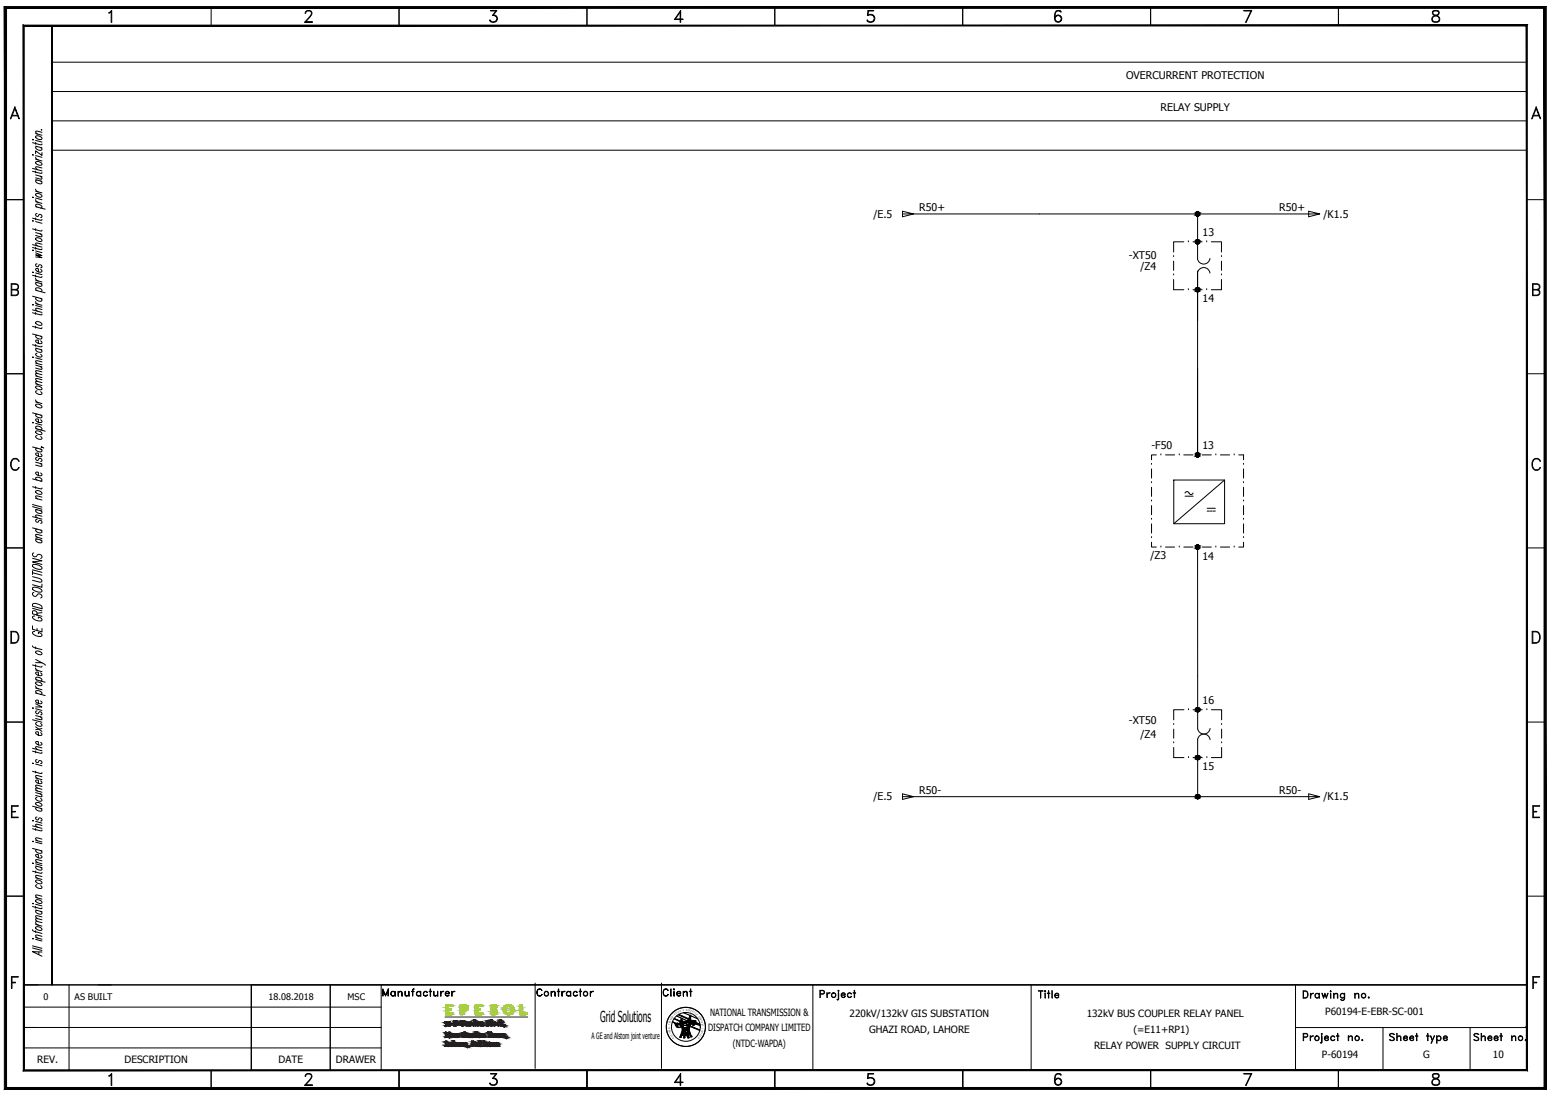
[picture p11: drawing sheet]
<svg xmlns="http://www.w3.org/2000/svg" width="420mm" height="297mm" viewBox="0 0 420 297" stroke-linecap="round" stroke-linejoin="round" font-family="sans-serif">
<defs><g id="words">
<g font-size="4.9">
<text x="103" y="271.3">Manufacturer</text>
<text x="144.6" y="271.3">Contractor</text>
</g>
<text font-size="4.1" x="162.8" y="277.2">Grid Solutions</text>
<g font-size="2.9">
<text x="305.4" y="21.5">OVERCURRENT PROTECTION</text>
<text x="314.8" y="30.1">RELAY SUPPLY</text>
<text x="236.9" y="59">/E.5</text>
<text x="249.3" y="57.2">R50+</text>
<text x="347" y="57.2">R50+</text>
<text x="359" y="59">/K1.5</text>
<text x="326.2" y="64.1">13</text>
<text x="306.2" y="70.3">-XT50</text>
<text x="309.3" y="73.3">/Z4</text>
<text x="326.2" y="82">14</text>
<text x="312.3" y="121.9">-F50</text>
<text x="326.2" y="121.9">13</text>
<text x="312.1" y="151.7">/Z3</text>
<text x="326.2" y="151.8">14</text>
<text x="326.2" y="191">16</text>
<text x="306.2" y="196.5">-XT50</text>
<text x="309.4" y="200.2">/Z4</text>
<text x="326.2" y="208.9">15</text>
<text x="249.3" y="215.3">R50-</text>
<text x="347" y="215.3">R50-</text>
<text x="236.9" y="217.1">/E.5</text>
<text x="359" y="217.1">/K1.5</text>
</g>
<g font-size="2.7">
<text x="192.6" y="275.5">NATIONAL TRANSMISSION &amp;</text>
<text x="230.5" y="276">220kV/132kV GIS SUBSTATION</text>
<text x="294.8" y="276">132kV BUS COUPLER RELAY PANEL</text>
<text x="359.4" y="275.4">P60194-E-EBR-SC-001</text>
<text x="192.1" y="279.7">DISPATCH COMPANY LIMITED</text>
<text x="235.7" y="280.2">GHAZI ROAD, LAHORE</text>
<text x="307.4" y="280.2">(=E11+RP1)</text>
<text x="198.8" y="283.9">(NTDC-WAPDA)</text>
<text x="296.7" y="284.4">RELAY POWER SUPPLY CIRCUIT</text>
<text x="358.6" y="287.1">P-60194</text>
<text x="386" y="287.1">G</text>
<text x="405" y="287.1">10</text>
<text x="10.1" y="288.3">REV.</text>
<text x="33.8" y="288.3">DESCRIPTION</text>
<text x="75.6" y="288.3">DATE</text>
<text x="91.1" y="288.3">DRAWER</text>
</g>
<g font-size="2.5">
<text x="11.8" y="271.4">0</text>
<text x="20.2" y="271.4">AS BUILT</text>
<text x="72.9" y="271.4">18.08.2018</text>
<text x="94.3" y="271.3">MSC</text>
</g>
<text font-size="2.4" x="160.5" y="281.9">A GE and Alstom joint venture</text>
<g font-size=".7">
<text x="183.1" y="275.4" transform="rotate(-42 183.1 275.4)">S</text>
<text x="183.4" y="275.1" transform="rotate(-35 183.4 275.1)">S</text>
<text x="183.8" y="274.9" transform="rotate(-37 183.8 274.9)">I</text>
<text x="184.1" y="274.7" transform="rotate(-27 184.1 274.7)">O</text>
<text x="184.5" y="274.5" transform="rotate(-18 184.5 274.5)">N</text>
<text x="185.3" y="274.3" transform="rotate(-9 185.3 274.3)">&amp;</text>
<text x="186.1" y="274.2">D</text>
<text x="186.5" y="274.3" transform="rotate(9 186.5 274.3)">E</text>
<text x="186.9" y="274.3" transform="rotate(14 186.9 274.3)">S</text>
<text x="187.3" y="274.4" transform="rotate(18 187.3 274.4)">P</text>
<text x="187.7" y="274.6" transform="rotate(24 187.7 274.6)">A</text>
<text x="188.1" y="274.7" transform="rotate(31 188.1 274.7)">T</text>
<text x="188.5" y="275" transform="rotate(32 188.5 275)">C</text>
<text x="188.8" y="275.2" transform="rotate(39 188.8 275.2)">H</text>
<text x="189.4" y="275.8" transform="rotate(51 189.4 275.8)">C</text>
<text x="181.7" y="278.8" transform="rotate(-96 181.7 278.8)">L</text>
<text x="181.8" y="278" transform="rotate(-80 181.8 278)">T</text>
<text x="181.8" y="279.3" transform="rotate(-99 181.8 279.3)">A</text>
<text x="181.8" y="277.6" transform="rotate(-77 181.8 277.6)">R</text>
<text x="181.9" y="279.6" transform="rotate(-103 181.9 279.6)">N</text>
<text x="181.9" y="277.2" transform="rotate(-72 181.9 277.2)">A</text>
<text x="182" y="280.1" transform="rotate(-110 182 280.1)">O</text>
<text x="182.1" y="280.3" transform="rotate(-112 182.1 280.3)">I</text>
<text x="182.1" y="276.8" transform="rotate(-63 182.1 276.8)">N</text>
<text x="182.3" y="276.4" transform="rotate(-59 182.3 276.4)">S</text>
<text x="182.3" y="280.8" transform="rotate(-124 182.3 280.8)">T</text>
<text x="182.5" y="276.1" transform="rotate(-53 182.5 276.1)">MI</text>
<text x="182.6" y="281.2" transform="rotate(-125 182.6 281.2)">A</text>
<text x="182.8" y="281.5" transform="rotate(-129 182.8 281.5)">N</text>
<text x="189.5" y="281.2" transform="rotate(126 189.5 281.2)">D</text>
<text x="189.6" y="276.1" transform="rotate(60 189.6 276.1)">O</text>
<text x="189.7" y="280.9" transform="rotate(125 189.7 280.9)">E</text>
<text x="189.9" y="276.5" transform="rotate(65 189.9 276.5)">M</text>
<text x="189.9" y="280.5" transform="rotate(117 189.9 280.5)">T</text>
<text x="190" y="276.9" transform="rotate(67 190 276.9)">P</text>
<text x="190.1" y="280.2" transform="rotate(112 190.1 280.2)">I</text>
<text x="190.2" y="277.2" transform="rotate(76 190.2 277.2)">A</text>
<text x="190.2" y="279.7" transform="rotate(106 190.2 279.7)">M</text>
<text x="190.3" y="279.4" transform="rotate(101 190.3 279.4)">I</text>
<text x="190.3" y="277.7" transform="rotate(81 190.3 277.7)">N</text>
<text x="190.4" y="278.9" transform="rotate(95 190.4 278.9)">L</text>
<text x="190.4" y="278.1" transform="rotate(86 190.4 278.1)">Y</text>
</g>
</g></defs>
<!-- layer: F2 -->
<g fill="none" stroke="#000" stroke-width=".27">
<path d="M14.1 16.9h400M14.1 24.8h400M14.1 32.8h400M14.1 40.7h400M244.8 58h3l-3-.7v1.5l3-.8h110.2l-3-.7v1.5l3-.8M324.8 58v12.2a1.7 1.7 0 0 0 1.7 1.4 1.7 1.7 0 0 0 1.7-1.5M318.3 69.6h.1M318.3 74.6h.1M318.3 75.8v2.8h2.8M318.3 70.8v2.5M321.1 65.6h-2.8v2.8M322.3 78.6h.1"/>
<path d="M322.3 65.6h.1M323.6 78.6h2.5M323.6 65.6h2.5M324.8 74a1.7 1.7 0 0 1 1.7-1.4 1.7 1.7 0 0 1 1.7 1.5M324.8 73.5v49.9M327.3 78.6h.1M327.3 65.6h.1M328.6 65.6h2.7v2.8M331.3 75.8v2.8h-2.7M331.3 74.6h.1M331.3 69.6h.1M331.3 70.8v2.5"/>
<path d="M312.3 135.9h.1M312.3 130.9h.1M312.3 126h.1M312.3 127.2v2.5M312.3 132.2v2.5M312.3 137.1v2.5M313.6 123.4h-1.3v1.3M314.9 123.4h.1M316.1 123.4h2.5M318.4 130.2h13.8v11.9h-13.8zM319.9 123.4h.1M321.1 123.4h2.5"/>
<path d="M321.5 134.6h2.1M323.6 133.7l-.5 .5-.9-.8h-.5l-.3 .4M324.8 123.4h.1M326.1 123.4h2.5M327.4 137.9h2.2M327.4 138.6h.7M328.3 138.6h.5M329 138.6h.6M329.8 123.4h.1M331 123.4h2.5M332.2 130.2l-13.8 11.9M334.8 123.4h.1"/>
<path d="M336 123.4h1.3v1.3M337.3 126h.1M337.3 130.9h.1M337.3 135.9h.1M337.3 127.2v2.5M337.3 132.2v2.5M337.3 137.1v2.5M312.3 147.1v1.3h1.3M312.3 145.8h.1M312.3 140.9h.1M312.3 142.1v2.5M314.9 148.4h.1"/>
<path d="M316.1 148.4h2.5M319.9 148.4h.1M321.1 148.4h2.5M324.8 148.4h.1M324.8 148.4l.1 49.3a1.7 1.7 0 0 0 1.7 1.4 1.7 1.7 0 0 0 1.6-1.5M326.1 148.4h2.5M329.8 148.4h.1M331 148.4h2.5M334.8 148.4h.1M337.3 140.9h.1M337.3 145.8h.1M337.3 147.1v1.3h-1.3"/>
<path d="M337.3 142.1v2.5M318.4 196.5h.1M318.4 197.8v2.5M321.1 192.5h-2.7v2.8M322.4 192.5h.1M323.6 192.5h2.5M327.4 192.5h.1M328.6 192.5h2.8v2.8M331.4 196.5h.1M331.4 197.8v2.5M244.8 216.1h3l-3-.8v1.6l3-.8h110.2l-3-.8v1.6l3-.8M318.4 201.5h.1"/>
<path d="M318.4 202.8v2.7h2.7M322.4 205.5h.1M323.6 205.5h2.5M327.4 205.5h.1M328.2 200.6a1.7 1.7 0 0 0-1.6-1.5 1.7 1.7 0 0 0-1.7 1.5v15.5M331.4 202.8v2.7h-2.8M331.4 201.5h.1M145.2 266.7v23.1M179.4 266.7v23.1"/>
</g>
<g fill="#000" stroke="#000" stroke-width=".27">
<path d="M324.8 57.5h.2zM324.7 57.5h.3z"/>
<path d="M324.7 57.5h.4zM324.6 57.5h.5z"/>
<path d="M324.7 58.6h.3zM324.7 58.6h.2z"/>
<path d="M324.6 57.5l.6 .1zM324.5 57.6h.7z"/>
<path d="M324.6 58.6h.5zM324.6 58.6h.4z"/>
<path d="M324.5 57.6l.8 .1zM324.5 57.6l.8 .1z"/>
<path d="M324.5 58.5h.7zM324.5 58.5l.6 .1z"/>
<path d="M324.4 57.7h.9zM324.4 57.7h.9z"/>
<path d="M324.4 58.4h.9zM324.4 58.4l.8 .1z"/>
<path d="M324.3 57.7l1.1 .1zM324.3 57.7l1.1 .1z"/>
<path d="M324.3 58.4h1zM324.3 58.4h1z"/>
<path d="M324.3 57.8l1.1 .1zM324.3 57.8l1.1 .1z"/>
<path d="M324.3 58.3h1.1zM324.3 58.3l1 .1z"/>
<path d="M324.3 57.9l1.1 .1zM324.3 57.9l1.1 .1z"/>
<path d="M324.2 58l1.2 .1zM324.2 58l1.2 .1z"/>
<path d="M324.3 58.1h1.1zM324.3 58.1l1.1 .2z"/>
<path d="M324.8 65h.2zM324.7 65h.3z"/>
<path d="M324.8 78h.2zM324.7 78h.3z"/>
<path d="M324.7 65l.4 .1zM324.6 65.1h.5z"/>
<path d="M324.7 66.1h.3zM324.7 66.1l.2 .1z"/>
<path d="M324.7 78l.4 .1zM324.6 78.1h.5z"/>
<path d="M324.7 79.1h.3zM324.7 79.1l.2 .1z"/>
<path d="M324.6 65.1h.6zM324.5 65.1h.7z"/>
<path d="M324.6 66.1h.5zM324.6 66.1h.4z"/>
<path d="M324.6 78.1h.6zM324.5 78.1h.7z"/>
<path d="M324.6 79.1h.5zM324.6 79.1h.4z"/>
<path d="M324.5 65.1l.8 .1zM324.4 65.2h.9z"/>
<path d="M324.5 66.1h.7zM324.5 66.1h.6z"/>
<path d="M324.5 78.1l.8 .1zM324.4 78.2h.9z"/>
<path d="M324.5 79.1h.7zM324.5 79.1h.6z"/>
<path d="M324.4 65.2l.9 .1zM324.4 65.2l.9 .1z"/>
<path d="M324.4 66h.9zM324.4 66l.8 .1z"/>
<path d="M324.4 78.2l.9 .1zM324.4 78.2l.9 .1z"/>
<path d="M324.4 79h.9zM324.4 79l.8 .1z"/>
<path d="M324.3 65.3l1.1 .1zM324.3 65.3l1.1 .1z"/>
<path d="M324.3 65.9h1zM324.3 65.9l1 .1z"/>
<path d="M324.3 78.3l1.1 .1zM324.3 78.3l1.1 .1z"/>
<path d="M324.3 78.9h1zM324.3 78.9l1 .1z"/>
<path d="M324.3 65.4l1.1 .1zM324.3 65.4l1.1 .1z"/>
<path d="M324.3 65.8h1.1zM324.3 65.8l1 .1z"/>
<path d="M324.3 78.4l1.1 .1zM324.3 78.4l1.1 .1z"/>
<path d="M324.3 78.8h1.1zM324.3 78.8l1 .1z"/>
<path d="M324.3 65.5l1.1 .1zM324.3 65.5l1.1 .1z"/>
<path d="M324.2 65.6l1.2 .1zM324.2 65.6l1.2 .1z"/>
<path d="M324.3 65.7h1.1zM324.3 65.7l1.1 .1z"/>
<path d="M324.3 78.5l1.1 .1zM324.3 78.5l1.1 .1z"/>
<path d="M324.2 78.6l1.2 .1zM324.2 78.6l1.2 .1z"/>
<path d="M324.3 78.7h1.1zM324.3 78.7l1.1 .1z"/>
<path d="M324.8 122.8h.2zM324.7 122.8h.3z"/>
<path d="M324.7 122.8l.4 .1zM324.6 122.9h.5z"/>
<path d="M324.7 124h.3zM324.7 124h.2z"/>
<path d="M324.6 122.9h.6zM324.5 122.9h.7z"/>
<path d="M324.6 123.9h.5zM324.6 123.9l.4 .1z"/>
<path d="M324.5 122.9l.8 .1zM324.4 123h.9z"/>
<path d="M324.5 123.9h.7zM324.5 123.9h.6z"/>
<path d="M324.4 123l.9 .1zM324.4 123l.9 .1z"/>
<path d="M324.4 123.8h.9zM324.4 123.8l.8 .1z"/>
<path d="M324.3 123.1l1.1 .1zM324.3 123.1l1.1 .1z"/>
<path d="M324.3 123.7h1zM324.3 123.7l1 .1z"/>
<path d="M324.3 123.2l1.1 .1zM324.3 123.2l1.1 .1z"/>
<path d="M324.3 123.6h1.1zM324.3 123.6l1 .1z"/>
<path d="M324.3 123.3l1.1 .1zM324.3 123.3l1.1 .1z"/>
<path d="M324.2 123.4l1.2 .1zM324.2 123.4l1.2 .1z"/>
<path d="M324.3 123.5h1.1zM324.3 123.5l1.1 .1z"/>
<path d="M324.8 147.8h.2zM324.7 147.8h.3z"/>
<path d="M324.7 147.8l.4 .1zM324.6 147.9h.5z"/>
<path d="M324.7 149h.3zM324.7 149h.2z"/>
<path d="M324.6 147.9h.6zM324.5 147.9h.7z"/>
<path d="M324.6 148.9h.5zM324.6 148.9l.4 .1z"/>
<path d="M324.5 147.9l.8 .1zM324.5 147.9l.8 .1z"/>
<path d="M324.5 148.9h.7zM324.5 148.9h.6z"/>
<path d="M324.4 148l.9 .1zM324.4 148l.9 .1z"/>
<path d="M324.4 148.8h.9zM324.4 148.8l.8 .1z"/>
<path d="M324.3 148.1l1.1 .1zM324.3 148.1l1.1 .1z"/>
<path d="M324.3 148.7h1zM324.3 148.7l1 .1z"/>
<path d="M324.3 148.2l1.1 .1zM324.3 148.2l1.1 .1z"/>
<path d="M324.3 148.6h1.1zM324.3 148.6l1 .1z"/>
<path d="M324.3 148.3l1.1 .1zM324.3 148.3l1.1 .1z"/>
<path d="M324.2 148.4l1.2 .1zM324.2 148.4l1.2 .1z"/>
<path d="M324.3 148.5h1.1zM324.3 148.5l1.1 .1z"/>
<path d="M324.8 191.9l.2 .1zM324.7 192h.3z"/>
<path d="M324.7 192h.4zM324.6 192h.5z"/>
<path d="M324.7 193.1h.3zM324.7 193.1h.2z"/>
<path d="M324.6 192l.6 .1zM324.5 192.1h.7z"/>
<path d="M324.6 193h.5zM324.6 193l.4 .1z"/>
<path d="M324.5 192.1h.8zM324.4 192.1h.9z"/>
<path d="M324.5 193h.7zM324.5 193h.6z"/>
<path d="M324.4 192.1l1 .1zM324.4 192.1l1 .1z"/>
<path d="M324.4 192.9h.9zM324.4 192.9l.8 .1z"/>
<path d="M324.4 192.2l1 .1zM324.4 192.2l1 .1z"/>
<path d="M324.4 192.8h1zM324.4 192.8l.9 .1z"/>
<path d="M324.3 192.3l1.1 .1zM324.3 192.3l1.1 .1z"/>
<path d="M324.3 192.7h1.1zM324.3 192.7l1.1 .1z"/>
<path d="M324.3 192.4l1.2 .1zM324.3 192.4l1.2 .1z"/>
<path d="M324.3 192.6h1.1zM324.3 192.6l1.1 .1z"/>
<path d="M324.3 192.5h1.2zM324.3 192.5l1.1 .1z"/>
<path d="M324.8 204.9l.2 .1zM324.7 205h.3z"/>
<path d="M324.8 215.5h.2zM324.7 215.5h.3z"/>
<path d="M324.7 205h.4zM324.6 205h.5z"/>
<path d="M324.7 206.1h.3zM324.7 206.1h.2z"/>
<path d="M324.7 215.5l.4 .1zM324.6 215.6h.5z"/>
<path d="M324.7 216.7h.3zM324.7 216.7h.2z"/>
<path d="M324.6 205h.6zM324.5 205h.7z"/>
<path d="M324.6 206h.5zM324.6 206l.4 .1z"/>
<path d="M324.6 215.6h.6zM324.5 215.6h.7z"/>
<path d="M324.6 216.6h.5zM324.6 216.6l.4 .1z"/>
<path d="M324.5 205l.8 .1zM324.5 205l.8 .1z"/>
<path d="M324.5 206h.7zM324.5 206h.6z"/>
<path d="M324.5 215.6l.8 .1zM324.4 215.7h.9z"/>
<path d="M324.5 216.6h.7zM324.5 216.6h.6z"/>
<path d="M324.4 205.1l1 .1zM324.4 205.1l1 .1z"/>
<path d="M324.4 205.9h.9zM324.4 205.9l.8 .1z"/>
<path d="M324.4 215.7l1 .1zM324.4 215.7l1 .1z"/>
<path d="M324.4 216.5h.9zM324.4 216.5l.8 .1z"/>
<path d="M324.4 205.2l1 .1zM324.4 205.2l1 .1z"/>
<path d="M324.4 205.8h1zM324.4 205.8l.9 .1z"/>
<path d="M324.4 215.8l1 .1zM324.4 215.8l1 .1z"/>
<path d="M324.4 216.4h1zM324.4 216.4l.9 .1z"/>
<path d="M324.3 205.3l1.1 .1zM324.3 205.3l1.1 .1z"/>
<path d="M324.3 205.7h1.1zM324.3 205.7l1.1 .1z"/>
<path d="M324.3 215.9l1.1 .1zM324.3 215.9l1.1 .1z"/>
<path d="M324.3 216.3h1.1zM324.3 216.3l1.1 .1z"/>
<path d="M324.3 205.4l1.2 .1zM324.3 205.4l1.2 .1z"/>
<path d="M324.3 205.6h1.1zM324.3 205.6l1.1 .1z"/>
<path d="M324.3 216l1.2 .1zM324.3 216l1.2 .1z"/>
<path d="M324.3 216.2h1.1zM324.3 216.2l1.1 .1z"/>
<path d="M324.3 205.5h1.2zM324.3 205.5l1.1 .1z"/>
<path d="M324.3 216.1h1.2zM324.3 216.1l1.1 .1z"/>
</g>
<!-- layer: Layer1 -->
<g fill="none" stroke="#000" stroke-width=".27">
<circle cx="324.8" cy="58" r=".58"/>
<circle cx="324.8" cy="78.6" r=".58"/>
<circle cx="324.8" cy="65.6" r=".58"/>
<circle cx="324.8" cy="123.4" r=".58"/>
<circle cx="324.8" cy="148.4" r=".58"/>
<circle cx="324.8" cy="192.5" r=".58"/>
<circle cx="324.8" cy="216.1" r=".58"/>
<circle cx="324.8" cy="205.5" r=".58"/>
</g>
<!-- layer: 0 -->
<path d="M14 6.9v260.3h.2zM14 6.9h.2v260.3z" fill="#000" stroke="#000" stroke-width=".27"/>
<!-- layer: 4 -->
<g fill="none" stroke="#000" stroke-width=".27">
<path d="M29.5 3.5l.8-.7v3.3h-.1v-3l-.7 .5zM57.3 2v4.9M82.8 5.9h2v.2h-2.2l1.4-1.6a1.03 1.03 0 0 0 .3-1.4l-.9-.1-.6 .6 .1-.5a1.04 1.04 0 0 1 1.6 0 1.03 1.03 0 0 1-.3 1.4l-1.4 1.6M108.2 2v4.9M132.9 5.6l.5 .3M133.7 4.1a1.03 1.03 0 0 1 1.2 1.1 1.03 1.03 0 0 1-1.3 .9l-.5-.2-.3-.5a1.18 1.18 0 0 0 2-.1M134.2 4.2l.4 .3 .2 .5-.2 .6-.4 .3M134.6 3h-1.5v-.2h1.7l-1.1 1.4M134.6 2.8l-1 1.4 .9 .2 .3 .4M159.2 2v4.9M183.1 5.1h2.1v.2h-2.3l1.7-2.5v3.3h-.1v-2.8l-1.4 2M210.2 2v4.9"/>
<path d="M235.3 5.6l.4 .3M236.5 4.1a.99 .99 0 0 1 .6 .9 .99 .99 0 0 1-.6 .9M237.1 4.7a1.31 1.31 0 0 0-1.8-.5l.1-1.4h1.6v.2h-1.4l-.2 1.1a1.15 1.15 0 0 1 1.7 .2 1.15 1.15 0 0 1-.4 1.6 1.15 1.15 0 0 1-1.6-.5 1.18 1.18 0 0 0 2-.1M261.1 2v4.9M286.2 5.3l.3 .5 .4 .1 .6-.1 .4-.5M286.2 4.8l.3-.4 .4-.2 .6 .2 .4 .4M286.5 3.1l.4-.1 .8 .1M286.6 3a2.9 2.9 0 0 0-.3 2.6l.5 .3M286.8 4.2l-.5 .3-.1 .5M287.2 4.2l.5 .3 .2 .5-.2 .6-.5 .3M287.5 3l.4 .3a.96 .96 0 0 0-1.4-.3 2.48 2.48 0 0 0 0 2.9 1 1 0 0 0 1.4-.3 1 1 0 0 0-.4-1.4 1 1 0 0 0-1.3 .3M312.1 2v4.9"/>
<path d="M339.4 2.8l-1.5 3.3 1.6-3.3h-2.1v.2h2M363 2v4.9M388.5 5.6l.5 .3M388.7 3a.77 .77 0 0 0 .4 1.2 1.11 1.11 0 0 1 1.3 1.2 1.09 1.09 0 0 1-1.9 0 .88 .88 0 0 1 .6-1 1.18 1.18 0 0 0 1.3-.8v-.3a1.24 1.24 0 0 0-1.7-.3zM388.7 3.1l.4-.1 1.1 .1M388.8 3a.66 .66 0 0 0 .3 1.1 1.13 1.13 0 0 1 1.2 .5 1.13 1.13 0 0 1-.1 1.3 1.31 1.31 0 0 1-1.8-.5 1.23 1.23 0 0 1 1.4-1.3 .64 .64 0 0 0 .3-1.1M390.4 5.6l-.5 .3M3.1 31.4h1.8M3.3 31.3h1.5M4 29l1.3 3.2-1.3-2.8-1.2 2.8zM415.8 31.4h1.8M415.9 31.3h1.6"/>
<path d="M416.7 29l1.2 3.2-1.2-2.8-1.2 2.8zM1.5 54.2h4.9M414.1 54.2h5M3.2 78.5l1.5-.1 .2-.4-.2-.7-1.5-.2v3l1.5-.2 .2-.3-.2-.8-1.5-.1M4.3 78.5l.4 .2a.87 .87 0 0 1 .3 .9 .87 .87 0 0 1-.7 .6h-1.3v-3.2h1.3a.85 .85 0 0 1 .8 .8 .85 .85 0 0 1-.8 .9M415.8 78.5l1.6-.1 .1-.4-.1-.7-1.6-.2v3l1.6-.2 .1-.3-.1-.8-1.6-.1M416.9 78.5a.85 .85 0 0 1 .8 .9 .85 .85 0 0 1-.8 .8h-1.2v-3.2h1.2a.85 .85 0 0 1 .8 .8 .85 .85 0 0 1-.8 .9M6.4 95.9v194.4M1.5 101.4h4.9M414.1 101.4h5M3.5 124.5a1.11 1.11 0 0 1 1.7 .6 1.12 1.12 0 0 0-1.3-.6 1.12 1.12 0 0 0-.9 1.1 1.38 1.38 0 0 0 1.4 1.8l.8-.6a1.19 1.19 0 0 1-1.4 .8 1.19 1.19 0 0 1-.9-1.3 2.06 2.06 0 0 1 .6-1.8zM415.8 124.8a1.12 1.12 0 0 1 1.1-.5 1.12 1.12 0 0 1 .9 .8 1.14 1.14 0 0 0-1.2-.6 1.14 1.14 0 0 0-.9 1.1 1.38 1.38 0 0 0 1.4 1.8l.7-.6a1.19 1.19 0 0 1-1.3 .8 1.19 1.19 0 0 1-1-1.3v-.7z"/>
<path d="M1.5 148.6h4.9M414.1 148.6h5M3 171.3h1a1.73 1.73 0 0 1 1.2 1.6 1.73 1.73 0 0 1-1.2 1.6h-1zM3.1 171.4a1.59 1.59 0 0 1 1.8 .8 1.59 1.59 0 0 1-.4 2l-1.4 .1zM415.6 171.3h1.1a1.73 1.73 0 0 1 1.1 1.6 1.73 1.73 0 0 1-1.1 1.6h-1.1zM415.8 171.4a1.58 1.58 0 0 1 1.8 .8 1.58 1.58 0 0 1-.5 2l-1.3 .1zM1.5 195.9h4.9M414.1 195.9h5M3.1 218.6h1.8v.1h-1.6v3h1.6v.1h-1.8zM415.8 218.6h1.8v.1h-1.7v3h1.7v.1h-1.8zM3.3 220.1h.9v.2h-.9M415.9 220.1h.9v.2h-.9"/>
<path d="M1.5 243.1h4.9M414.1 243.1h5M3.1 264.9h1.8v.2h-1.6v3h-.2zM3.3 266.4h.9v.2h-.9M6.4 267.2h4M26.7 267.2h387.5M351.4 278.7h62.5M413.9 278.7h.1M414.1 267.2v23.1M415.8 264.9h1.8v.2h-1.7v3h-.1zM415.9 266.4h.9v.2h-.9M29.5 291.8l.8-.6v3.2h-.1v-2.9l-.7 .5z"/>
<path d="M57.3 290.3v5M82.8 294.3h2v.1h-2.2l1.4-1.5a1.03 1.03 0 0 0 .3-1.4l-.9-.1-.6 .6 .1-.5a1.04 1.04 0 0 1 1.6 0 1.03 1.03 0 0 1-.3 1.4l-1.4 1.5M108.2 290.3v5M132.9 294l.5 .3M133.7 292.4a1.03 1.03 0 0 1 1.2 1.1 1.03 1.03 0 0 1-1.3 .9l-.5-.1-.3-.5a1.18 1.18 0 0 0 2-.1M134.2 292.6l.4 .3 .2 .4-.2 .7-.4 .3M134.6 291.4h-1.5v-.2h1.7l-1.1 1.4M134.6 291.2l-1 1.4 .9 .1 .3 .5M159.2 290.3v5M183.1 293.5h2.1v.2h-2.3l1.7-2.5v3.2h-.1v-2.7l-1.4 2M210.2 290.3v5M235.3 294l.4 .3"/>
<path d="M236.5 292.4a.99 .99 0 0 1 .6 1 .99 .99 0 0 1-.6 .9M237.1 293.1a1.31 1.31 0 0 0-1.8-.5l.1-1.4h1.6v.2h-1.4l-.2 1a1.15 1.15 0 0 1 1.7 .3 1.15 1.15 0 0 1-.4 1.6 1.15 1.15 0 0 1-1.6-.5 1.18 1.18 0 0 0 2-.1M261.1 290.3v5M286.2 293.7l.3 .4 .4 .2 .6-.2 .4-.4M286.2 293.2l.3-.5 .4-.1 .6 .1 .4 .5M286.5 291.5l.4-.1 .8 .1M286.6 291.4a2.9 2.9 0 0 0-.3 2.6l.5 .3M286.8 292.6l-.5 .3-.1 .4M287.2 292.6l.5 .3 .2 .4-.2 .7-.5 .3M287.5 291.4l.4 .3a.96 .96 0 0 0-1.4-.3 2.48 2.48 0 0 0 0 2.9 1 1 0 0 0 1.4-.3 1 1 0 0 0-.4-1.4 1 1 0 0 0-1.3 .3M312.1 290.3v5M339.4 291.2l-1.5 3.2 1.6-3.2h-2.1v.2h2"/>
<path d="M363 290.3v5M388.5 294l.5 .3M388.7 291.4a.77 .77 0 0 0 .4 1.2 1.11 1.11 0 0 1 1.3 1.2 1.09 1.09 0 0 1-1.9 0 .88 .88 0 0 1 .6-1.1 1.18 1.18 0 0 0 1.3-.7v-.3a1.24 1.24 0 0 0-1.7-.3zM388.7 291.5l.4-.1 1.1 .1M388.8 291.4a.66 .66 0 0 0 .3 1 1.13 1.13 0 0 1 1.2 .6 1.13 1.13 0 0 1-.1 1.3 1.31 1.31 0 0 1-1.8-.5 1.23 1.23 0 0 1 1.4-1.4 .64 .64 0 0 0 .3-1M390.4 294l-.5 .3"/>
</g>
<!-- layer: DISP3 -->
<g fill="none" stroke="#000" stroke-width=".27">
<path d="M6.4 6.9v260.3M6.4 267.2h407.7v11.5M6.5 273.2h96.9M6.5 278.7h96.9M18.7 267.2v23.1M68.2 267.2v23.1M89.6 267.2v23.1M103.4 267.2v23.1M220.5 267.2v23.1M279.7 267.2v23.1M351.4 267.2v23.1M375.1 278.7v11.6"/>
<path d="M398.8 278.9v11.4M6.5 284.3h96.9"/>
</g>
<!-- layer: 4 -->
<g fill="#000" stroke="#000" stroke-width=".27">
<path d="M414 7l.3 283.4v-283.6zM414 7l.3 283.4-.3-.2zM6.3 290.4h408l-.3-.2zM6.3 290.4l.3-.2h407.4zM6.3 6.8v283.6l.3-.2zM6.3 6.8l.3 .2v283.2zM6.3 6.8l.3 .2 407.7-.2zM6.6 7l407.7-.2-.3 .2z"/>
<path d="M419.4 1.7l-.6 .6 .6 293.3zM418.8 2.3l.6 293.3-.6-.6zM1.2 295.6h418.2l-.6-.6zM1.8 295h417l-417.6 .6zM1.2 1.7v293.9l.6-.6zM1.2 1.7l.6 .6v292.7zM1.2 1.7l.6 .6 417.6-.6zM1.8 2.3l417.6-.6-.6 .6z"/>
</g>
<!-- layer: Alstom REF$0$52 -->
<g fill="none" stroke="#000" stroke-width=".27">
<path d="M8.8 38.7l2.1 .6h.4l.1-.3M8.8 37.8l.3 .1zM9.7 37a1.15 1.15 0 0 1 1.7 .7 1.16 1.16 0 0 1-1.7-.7zM9.7 38.7v.4M9.7 39.6l1.7 .5M9.7 38.1l1.7 .4M9.7 36.2l1.7 .5M10 39.8l-.3 .1a1.16 1.16 0 0 0 1.7 .7l-.4-.6M11.3 35.2l.1 .1-.3-.1M11.4 35.9l-1.6-.3-.1 .3 .5 .5M8.8 59.9h.3zM8.8 59.2l2.1 .5 .4 .1 .1-.3"/>
<path d="M8.8 53.5l.3 .1zM8.8 46.5l2.1 .5h.4l.1-.2M8.8 42h.3zM8.8 45.7l2.6 .7M9.7 54.1l.1 .4 .6 .4M9.7 52.6a1.18 1.18 0 0 1 1.7 .7 1.16 1.16 0 0 1-1.7-.7zM9.7 51.3l.1 .4 .6 .4M9.7 44a1.15 1.15 0 0 1 1.7 .7 1.19 1.19 0 0 1-1.7-.7zM9.7 42.6l.1 .4 .6 .4M9.7 46.4v.5M9.7 59.1v.5M9.7 56.1l2.5 .6"/>
<path d="M9.7 54.7l1.7 .5M9.7 53.7l1.7 .5M9.7 51.9l1.7 .4M9.7 48.7l1.7 .5M9.7 47.5l1.7 .4M9.7 43.2l1.7 .5M9.7 42.2l1.7 .5M10 57.9l-.3 .2a.49 .49 0 0 0 .6 .6l.4-.5h.3l.4 .4-.1 .4h-.3M10 56.2l-.3-.6a1.18 1.18 0 0 1 1.7 .6l-.4 .2M10 48.8l-.3 .2a1.19 1.19 0 0 0 1.7 .7l-.4-.6M10.9 47.8l.5 .5-.1 .3-1.6-.4M11.4 45.6l-1.6-.4-.1 .4 .5 .4"/>
<path d="M11.4 41.4v.8l-1.7-1.3v.8M8.8 74.7l2.1 .5h.4l.1-.2M8.8 73.8l.3 .1zM8.8 67.8l.3 .1zM8.8 67.1l2.1 .6h.4l.1-.2M8.8 62.1l2.1 .6h.4l.1-.3M8.8 66.4l2.6 .6M9.7 75.5l.1 .4 .6 .3M9.7 68.6l1.7 .7-1.7-.1 1.7 .7-1.7-.2M9.7 64.7a1.18 1.18 0 0 1 1.7 .6 1.19 1.19 0 0 1-1.7-.6zM9.7 62v.5M9.7 67.1v.5"/>
<path d="M9.7 74.6v.5M9.7 78.7l2.5 .7M9.7 76.5l1.7 .5M9.7 76l1.7 .5M9.7 74l1.7 .5M9.7 68.1l1.7 .4M9.7 63.1l1.7 .5M9.7 60.1l1.7 .5M10 78.8l-.3-.6a1.18 1.18 0 0 1 1.7 .7l-.4 .2M10 76.6l-.3 .2a1.19 1.19 0 0 0 1.7 .7l-.4-.6M10 71.6l-.3 .2a.49 .49 0 0 0 .6 .6l.4-.6 .3 .1 .4 .3-.1 .4h-.3M10.9 63.4l.5 .5-.1 .3-1.6-.3"/>
<path d="M11 73.1l.4 .6a1.19 1.19 0 0 1-1.7-.7l.7-.1v.8M11.4 66.3l-1.6-.4-.1 .3 .5 .5M8.8 96.9h.3zM8.8 93.5l2.1 .6h.4l.1-.2M8.8 88.5l2.1 .6h.4l.1-.2M8.8 84.8l2.1 .6h.4l.1-.2M8.8 82.6l.3 .1zM8.8 90.6l2.6 .7M8.8 84.1l2.6 .7M8.8 80.3l2.6 .7M9.7 87.4a1.15 1.15 0 0 1 1.7 .7 1.19 1.19 0 0 1-1.7-.7zM9.7 81.8l.1 .4 .6 .4"/>
<path d="M9.7 84.8v.5M9.7 88.5v.5M9.7 93.5v.5M9.7 99.1l1.7 .4M9.7 98.5l1.7 .5M9.7 97.1l1.7 .4M9.7 94.4l1.7 .5M9.7 82.9l1.7 .4M9.7 82.4l1.7 .4M10 95.8l-.3 .2a1.19 1.19 0 0 0 1.7 .7l-.4-.6M10 94.6l-.3 .1a1.16 1.16 0 0 0 1.7 .7l-.4-.6M10 90.9l-.3 .2a1.16 1.16 0 0 0 1.7 .7l-.4-.6"/>
<path d="M10 80.7l-.3 .2a1.19 1.19 0 0 0 1.7 .7l-.4-.7M10.9 99.4l.5 .5-.1 .3-1.6-.4M11 92.5l.4 .6a1.19 1.19 0 0 1-1.7-.7l.7-.1v.9M11.4 98.2l-1.6-.4-.1 .3 .5 .5M11.4 84l-1.6-.4-.1 .3 .5 .5M8.8 114.6l.3 .1zM8.8 112l2.6 .7M9.7 117.1a1.18 1.18 0 0 1 1.7 .6 1.19 1.19 0 0 1-1.7-.6zM9.7 109.8a1.15 1.15 0 0 1 1.7 .7 1.16 1.16 0 0 1-1.7-.7zM9.7 108.5l.1 .3 .6 .4M9.7 104.9a1.15 1.15 0 0 1 1.7 .7 1.19 1.19 0 0 1-1.7-.7zM9.7 116.3l2.5 .7"/>
<path d="M9.7 114.9l1.7 .4M9.7 109l1.7 .5M9.7 104.1l1.7 .5M9.7 102l1.7 .4M10 118.2l-.3 .1a1.16 1.16 0 0 0 1.7 .7l-.4-.6M10 116.4l-.3-.6a1.15 1.15 0 0 1 1.7 .6l-.4 .2M10 112.3l-.3 .2a1.19 1.19 0 0 0 1.7 .7l-.4-.6M10 106l-.3 .2a1.19 1.19 0 0 0 1.7 .6l-.4-.5M11 113.9l.4 .5a1.16 1.16 0 0 1-1.7-.6l.7-.1v.9M11.4 103.8l-1.6-.4-.1 .4 .5 .4M11.4 103l-1.6-.3-.1 .3 .5 .5M11.4 101.7l-1.6-.4-.1 .3 .5 .5"/>
<path d="M11.4 100.9l-1.6-.4-.1 .3 .5 .5M8.8 132l2.1 .6h.4l.1-.2M8.8 137.4l2.6 .7M8.8 136.9l2.6 .7M8.8 129.9l2.6 .7M8.8 121.2l2.6 .7M9.7 133.3a1.15 1.15 0 0 1 1.7 .6 1.19 1.19 0 0 1-1.7-.6zM9.7 132v.5M9.7 138.2l1.7 .4M9.7 135.2l1.7 .4M9.7 125.4l1.7 .4M10 138.3l-.3 .2a1.19 1.19 0 0 0 1.7 .6l-.4-.6"/>
<path d="M10 130.2l-.3-.6a1.15 1.15 0 0 1 1.7 .7l-.4 .2M10 124.1l-.3 .2a.51 .51 0 0 0 .6 .6l.4-.5h.3l.4 .4-.1 .4h-.3M10 121.6l-.3 .2a1.19 1.19 0 0 0 1.7 .6l-.4-.6M10.9 125.7l.5 .5-.1 .3-1.6-.3M11 128.3l.4 .6a1.16 1.16 0 0 1-1.7-.7l.7-.1v.9M11 123.1l.4 .6a1.19 1.19 0 0 1-1.7-.7l.7-.1v.9M11.3 121.2l.6 .4M11.4 134.9l-1.6-.4-.1 .3 .5 .5M8.8 159.5a1.94 1.94 0 0 1 2.6 .9 2.15 2.15 0 0 1-2.6-.6zM8.8 156.4l1.9 .5a.77 .77 0 0 1 .7 .8l-.1 .2h-.6l-1.9-.5M8.8 153.3a2.13 2.13 0 0 1 2.6 .7v.3a2.15 2.15 0 0 1-2.6-.7zM8.8 151.4l2.6 .7-2.6 .3 2.6 .7"/>
<path d="M8.8 155.4l2.6 .6M8.8 154.9v1M8.8 154.6l2.6 .7M8.8 143.2l2.6 .7M8.8 140.1l2.6 .7M9.2 150a.59 .59 0 0 0-.2 .9 .59 .59 0 0 0 .9 0 .72 .72 0 0 1 1-.5 .72 .72 0 0 1 .4 1l-.3 .1M9.7 146.1l1.7 .5M9.7 145.6l1.7 .5M10 146.2l-.3 .2a1.19 1.19 0 0 0 1.7 .7l-.4-.6M10 143.5l-.3 .2a1.16 1.16 0 0 0 1.7 .7l-.4-.6M10 140.9l-.3 .2a.49 .49 0 0 0 .6 .6l.4-.6 .3 .1a.48 .48 0 0 1 .3 .7h-.3M11.4 158.5v.8l-2.6-.7"/>
<path d="M11.4 145.3l-1.6-.4-.1 .4 .5 .5M11.4 140l-1.6-.3-.1 .3 .5 .5M8.8 175.2l.5 .5 2.1 .5M8.8 169.8v.9l2.6 .7v-.9M8.8 165l2.6 .7M8.9 163.8a2.42 2.42 0 0 1 2.5 .8v.5l-2.6-.7zM9.2 160.7a.59 .59 0 0 0-.2 .9 .59 .59 0 0 0 .9 0 .75 .75 0 0 1 .9-.5 .75 .75 0 0 1 .6 .8l-.4 .3M9.4 171.3l-.6 .2a1.94 1.94 0 0 0 2.6 1v-.3l-.4-.4-.6-.2v.3M9.4 167.1l-.6 .2a1.94 1.94 0 0 0 2.6 1v-.3l-.4-.4-.6-.2v.3M9.7 178.9l1.7 .9-1.7-.1M9.7 176.8a1.18 1.18 0 0 1 1.7 .6 1.19 1.19 0 0 1-1.7-.6zM9.7 175.5v.5"/>
<path d="M10 166.8l-.1-.9-1-.2-.1 .8 2.6 .7M10 170.5v.5M11.4 179.8l.7 .4 .1 .3M11.4 166.2l-1.4 .1M8.8 192l.3 .1zM8.8 180.4l2.1 .5 .4 .1 .1-.3M8.8 195.2l2.6 .7M9.7 190.9l1.7 .9h-1.7M9.7 186.1l.1 .4 .6 .3M9.7 185.1a1.18 1.18 0 0 1 1.7 .7 1.16 1.16 0 0 1-1.7-.7zM9.7 181.2l.1 .4 .6 .3M9.7 180.3v.5"/>
<path d="M9.7 197.2l1.7 1.2M9.7 194.1l1.7 .5M9.7 192.3l1.7 .4M9.7 188l2.5 .7M9.7 186.6l1.7 .5M9.7 184.4l2.5 .7M9.7 181.7l1.7 .5M10 196l-.3 .2a1.19 1.19 0 0 0 1.7 .7l-.4-.6M10 192.8l-.3 .2a.49 .49 0 0 0 .6 .6l.4-.5h.3a.48 .48 0 0 1 .3 .8h-.3M10 188.1l-.3-.6a1.18 1.18 0 0 1 1.7 .7l-.4 .2M10 184.5l-.3-.6a1.18 1.18 0 0 1 1.7 .7l-.4 .1M10.9 194.4l.5 .5-.1 .3-1.6-.3"/>
<path d="M11 198.7l.4 .6a1.16 1.16 0 0 1-1.7-.6l.7-.1v.8M11 190.1l.4 .6a1.19 1.19 0 0 1-1.7-.6l.7-.1v.8M11 182.5l.4 .6a1.19 1.19 0 0 1-1.7-.6l.7-.1v.8M11.4 197.6l-1.7 .4M8.8 209.2l2.1 .6h.4l.1-.2M8.8 207l.3 .1zM8.8 203.8l2.1 .5h.4l.1-.2M8.8 218.7l2.6 .7M8.8 203l2.6 .7M9.7 217.8a1.18 1.18 0 0 1 1.7 .7 1.19 1.19 0 0 1-1.7-.7zM9.7 203.7v.5M9.7 209.2v.5"/>
<path d="M9.7 215l1.7 .5M9.7 214.4l1.7 .5M9.7 211l1.7 .5M9.7 207.3l1.7 .4M10 219l-.3 .2a1.19 1.19 0 0 0 1.7 .7l-.4-.6M10 216.3l-.3 .2a1.16 1.16 0 0 0 1.7 .7l-.4-.6M10 206.1l-.3 .2a.49 .49 0 0 0 .6 .6l.4-.6 .3 .1 .4 .3-.1 .4h-.3M10.9 215.3l.5 .5-.1 .4-1.6-.4M11 211.8l.4 .6a1.16 1.16 0 0 1-1.7-.7l.7-.1v.9M11 201.4l.4 .6a1.19 1.19 0 0 1-1.7-.7l.7-.1v.9M11.4 214.1l-1.6-.3-.1 .3 .5 .5M11.4 213.3l-1.6-.3-.1 .3 .5 .5"/>
<path d="M11.4 210.7l-1.6-.3-.1 .3 .5 .5M11.4 202.9l-1.6-.4-.1 .4 .5 .4M8.8 236.3l2.1 .6h.4l.1-.3M8.8 234.1l.3 .1zM8.8 228.2l.3 .1zM8.8 224.8l2.1 .6h.4l.1-.3M8.8 222.6l.3 .1zM8.8 230.1l2.6 .7M8.8 224l2.6 .7M9.7 238.9a1.18 1.18 0 0 1 1.7 .7 1.16 1.16 0 0 1-1.7-.7zM9.7 224.7v.6M9.7 236.3v.5"/>
<path d="M9.7 238.1l1.7 .5M9.7 234.9l1.7 .5M9.7 234.3l1.7 .5M9.7 233.8l1.7 .5M9.7 228.5l1.7 .4M9.7 227.9l1.7 .5M9.7 222.8l1.7 .5M10 240l-.3 .2a1.19 1.19 0 0 0 1.7 .7l-.4-.7M10 235l-.3 .2a1.19 1.19 0 0 0 1.7 .7l-.4-.6M10 230.5l-.3 .2a1.19 1.19 0 0 0 1.7 .6l-.4-.6M10 221.7l-.3 .1a.49 .49 0 0 0 .6 .6l.4-.5h.3a.48 .48 0 0 1 .3 .8h-.3M11 232l.4 .6a1.19 1.19 0 0 1-1.7-.7l.7-.1v.9"/>
<path d="M11.4 237.8l-1.6-.4-.1 .4 .5 .5M11.4 233.5l-1.6-.3-.1 .3 .5 .5M11.4 227.6l-1.6-.3-.1 .3 .5 .5M11.4 223.9l-1.6-.3-.1 .3 .5 .5M8.8 254.6l.3 .1zM8.8 252.2l.5 .5 2.1 .5M8.8 245.9l2.1 .6h.4l.1-.2M8.8 245.1h.3zM8.8 257.2l2.6 .6M8.8 256.6l2.6 .7M9.7 251.5a1.18 1.18 0 0 1 1.7 .7 1.19 1.19 0 0 1-1.7-.7zM9.7 250.2l.1 .4 .6 .4"/>
<path d="M9.7 244.2a1.18 1.18 0 0 1 1.7 .7 1.19 1.19 0 0 1-1.7-.7zM9.7 254.8l1.7 .5M9.7 254.3l1.7 .5M9.7 245.9v.5M9.7 252.5v.5M9.7 250.8l1.7 .4M9.7 249.9l1.7 .4M9.7 246.9l1.7 .4M9.7 245.3l1.7 .4M9.7 243.4l1.7 .5M10 247l-.3 .1a1.19 1.19 0 0 0 1.7 .7l-.4-.6M10.5 258.3v.7"/>
<path d="M11.4 258.3l-2.6-.2 2.6 1.3M11.4 254l-1.6-.4-.1 .4 .5 .4M11.4 249.5l-1.6-.3-.1 .3 .5 .5M11.4 248.7l-1.6-.3-.1 .3 .5 .5M11.4 243.1l-1.6-.3-.1 .3 .5 .5"/>
</g>
<!-- layer: STICKER -->
<g fill="none" stroke="#000" stroke-width=".27">
<path d="M180 268.5a.68 .68 0 0 1 .7-.3 .68 .68 0 0 1 .6 .5 .69 .69 0 0 0-.8-.3 .69 .69 0 0 0-.5 .6 .84 .84 0 0 0 .8 1.1l.5-.4a.72 .72 0 0 1-.9 .5 .72 .72 0 0 1-.5-.7zM181.9 268.2l.1 2zM182.8 268.2l.2 .2-.1 .1-.2-.1zM182.8 268.4h.1M182.8 268.9l.1 1.3zM183.6 269.5h.9v-.4a.54 .54 0 0 0-.8 .1 .54 .54 0 0 0 .1 .7 .54 .54 0 0 0 .7 0 .6 .6 0 0 1-.9 .1 .6 .6 0 0 1 .2-1h.7l.2 .6h-1.1M185.3 268.9l.1 1.3zM185.4 269.3l.5-.4 .4 .1 .1 1.2-.2-1.1-.3-.1zM187 268.9l.7 .1zM187.3 268.2l.1 2zM222.5 269.6l.9-.1v-.7l-.9-.1-.1 1.9v-2h.9l.2 .2 .1 .5-.2 .3-.9 .1M224.3 269.3l.1 1.3z"/>
<path d="M224.5 269.6l.6-.3-.7 .6zM227.3 268.7l.2-.1 .1 .2-.2 .1zM227.4 268.7l.1 .1zM227.4 269.3l.1 1.8-.3 .2-.2-.2h.4zM228.2 269.9h1l-.1-.4a.55 .55 0 0 0-.9 .5 .55 .55 0 0 0 .9 .4l.1-.2a.6 .6 0 0 1-1 .2 .6 .6 0 0 1 .2-1h.7l.2 .6h-1.1M229.9 269.6l.4-.3 .7 .3-.1 .1-.1-.2a.55 .55 0 0 0-.9 .5 .55 .55 0 0 0 .9 .4l.1-.2 .1 .1a.64 .64 0 0 1-.9 .2 .64 .64 0 0 1-.2-.9zM231.4 269.3l.7 .1zM231.7 268.6l.1 2zM281.7 268.8l1.2 .1zM282.2 268.9v1.8l.1-1.8M283.4 268.8l.2 .1-.1 .1-.1-.1zM283.4 268.9h.1"/>
<path d="M283.4 269.4l.1 1.3zM284.1 269.4l.6 .1zM284.4 268.8l.1 1.9zM285.3 268.8l.1 1.9zM286.2 270h.9v-.2a.51 .51 0 0 0-.8-.1 .51 .51 0 0 0 0 .8 .51 .51 0 0 0 .8-.1 .6 .6 0 0 1-1 .1 .6 .6 0 0 1 .3-1h.6l.2 .6h-1M353.5 268.8h.6a1.05 1.05 0 0 1 .7 1 1.05 1.05 0 0 1-.7 1h-.6zM353.6 268.9a.97 .97 0 0 1 1.1 .5 .97 .97 0 0 1-.3 1.2l-.8 .1zM355.4 269.5l.1 1.3zM355.6 269.7l.7-.2-.8 .5zM356.8 269.7l.3-.2 .7 .2-.4-.2a.57 .57 0 0 0-.7 .6 .57 .57 0 0 0 .7 .6l.4-.2a.64 .64 0 0 1-.9 .1 .64 .64 0 0 1-.1-.9zM357.8 269.5l.1 1.3zM358.5 269.5l.5 1 .4-1 .4 1 .4-1-.4 1.3-.4-1.1-.4 1.1z"/>
<path d="M360.8 268.9l.2-.1 .1 .2-.2 .1zM360.9 268.9h.1M360.9 269.5l.1 1.3zM361.7 269.5l.1 1.3zM361.8 269.8l.5-.3h.5l.1 1.3-.2-1.2-.4-.1zM363.6 269.7l.4-.2 .7 .2-.4-.2a.57 .57 0 0 0-.7 .6 .57 .57 0 0 0 .7 .6l.4-.2a.64 .64 0 0 1-.9 .1 .64 .64 0 0 1-.2-.9zM364.7 269.5v1.6l-.7 .3-.4-.3 .5 .2 .5-.2zM367.5 269.5l.1 1.3zM367.6 269.8l.4-.3h.5l.1 1.3-.2-1.2-.4-.1zM371.1 270.6l.2-.1 .1 .2-.2 .1zM371.2 270.6h.1M353.6 281.3l.9-.1v-.7l-.9-.1-.1 1.9v-2h.8l.3 .2 .1 .5-.2 .3-.9 .1"/>
<path d="M355.4 281l.1 1.3zM355.6 281.3l.6-.3-.7 .6zM358.4 280.4l.2-.1 .1 .2-.2 .1zM358.5 280.4h.1M358.5 281l.1 1.8-.3 .2-.2-.2h.4zM359.3 281.6h1v-.2a.52 .52 0 0 0-.8-.1 .52 .52 0 0 0 0 .7 .52 .52 0 0 0 .8-.1 .63 .63 0 0 1-.9 .2 .63 .63 0 0 1-.1-.9 .63 .63 0 0 1 .9-.1l.2 .5h-1.1M361 281.3a.49 .49 0 0 1 .5-.3 .49 .49 0 0 1 .5 .4 .52 .52 0 0 0-.8-.1 .52 .52 0 0 0 0 .7 .52 .52 0 0 0 .8-.1 .59 .59 0 0 1-.9 .3 .59 .59 0 0 1-.1-.9zM362.5 281l.7 .1zM362.8 280.3l.1 2zM365.7 281l.1 1.3zM365.8 281.4l.5-.4 .4 .1 .2 1.2-.2-1.1-.4-.1zM369.4 282.1l.2-.1 .1 .2z"/>
<path d="M369.5 282.1h.1M376.9 280.6a.86 .86 0 0 1 1.3 0l-.5-.2-.7 .2 .1 .4 .8 .4a.49 .49 0 0 1 .1 .8l-.6 .1-.5-.3 .5 .2 .7-.2-.1-.4-.9-.5zM378.9 280.3l.1 2zM379 281.4l.4-.4 .5 .1 .1 1.2-.2-1.1-.4-.1zM380.7 281.6h1v-.2a.52 .52 0 0 0-.8-.1 .52 .52 0 0 0 0 .7 .52 .52 0 0 0 .8-.1 .63 .63 0 0 1-.9 .2 .63 .63 0 0 1-.1-.9 .63 .63 0 0 1 .9-.1l.2 .5h-1.1M382.4 281.6h1v-.2a.52 .52 0 0 0-.8-.1 .52 .52 0 0 0 0 .7 .52 .52 0 0 0 .8-.1 .63 .63 0 0 1-.9 .2 .63 .63 0 0 1-.1-.9 .63 .63 0 0 1 .9-.1l.2 .5h-1.1M383.9 281l.7 .1zM384.2 280.3l.1 2zM386.9 281l.7 .1zM387.2 280.3l.1 2zM388.5 282.1l-.5-1.1 .5 1.3M389 281l-.8 2z"/>
<path d="M389.7 281l.1 2zM389.9 281.1a.63 .63 0 0 1 .9 .2 .63 .63 0 0 1-.2 .8 .63 .63 0 0 1-.8-.1l.3 .2a.57 .57 0 0 0 .7-.5 .57 .57 0 0 0-.7-.6l-.3 .2zM391.6 281.6h.9v-.2a.51 .51 0 0 0-.8-.1 .51 .51 0 0 0 0 .7 .51 .51 0 0 0 .8-.1 .6 .6 0 0 1-1 .1 .6 .6 0 0 1 .2-.9h.7l.2 .5h-1M399.8 280.6a.84 .84 0 0 1 1.3 0l-.5-.2-.7 .2 .1 .4 .8 .4a.49 .49 0 0 1 .3 .5 .49 .49 0 0 1-.5 .4l-.8-.3 .5 .2 .7-.2-.1-.4-.9-.5zM401.8 280.3l.1 2zM402.1 281.1h.7l.1 1.2-.2-1.1-.4-.1-.4 .3zM403.6 281.6h1v-.2a.52 .52 0 0 0-.8-.1 .52 .52 0 0 0 0 .7 .52 .52 0 0 0 .8-.1 .63 .63 0 0 1-.9 .2 .63 .63 0 0 1-.1-.9 .63 .63 0 0 1 .9-.1l.2 .5h-1.1M405.3 281.6h1v-.2a.51 .51 0 0 0-.8-.1 .51 .51 0 0 0 0 .7 .51 .51 0 0 0 .8-.1 .6 .6 0 0 1-1 .1 .6 .6 0 0 1 .2-.9h.7l.2 .5h-1.1M406.8 281l.7 .1zM407.1 280.3l.1 2zM410 281l.1 1.3zM410.1 281.4l.5-.4 .5 .1 .1 1.2-.2-1.1-.4-.1z"/>
<path d="M413.7 282.1l.2-.1 .1 .2zM413.8 282.1h.1"/>
<circle cx="226.1" cy="270" r=".57"/>
<circle cx="226.1" cy="269.9" r=".65"/>
<circle cx="369.9" cy="270.1" r=".57"/>
<circle cx="369.9" cy="270.1" r=".65"/>
<circle cx="357.2" cy="281.6" r=".65"/>
<circle cx="357.2" cy="281.6" r=".57"/>
<circle cx="368.1" cy="281.6" r=".65"/>
<circle cx="368.1" cy="281.6" r=".57"/>
<circle cx="412.4" cy="281.6" r=".57"/>
<circle cx="412.4" cy="281.6" r=".65"/>
</g>
<!-- layer: 0 -->
<path d="M6.5 278.7h3.5M68.2 267.1h346v23.2h-346z" fill="none" stroke="#000" stroke-width=".27"/>
<!-- layer: SYMBOL -->
<g fill="none" stroke="#000" stroke-width=".27">
<path d="M182.4 277.2l.7 .4M182.4 277.1l.8 .5M182.8 276.4l1.8 .8M182.9 276.3l1.7 .8M183.1 277.6l.5 .2M183.1 277.8l.3 .6 .5 .3M183.2 277.6l.4 .1M183.3 277.8l.1 .3a.83 .83 0 0 0 1.4 .2l-.4-.4M183.5 275.6l2.9 1.3M183.6 277.7h.2v.2h-.2zM183.6 277.7h-.6l.6 .2M183.6 277.7h.1"/>
<path d="M183.6 277.9h.1M183.7 277.9v.5M183.7 277.9v.6M183.8 277.7h.1M183.8 277.9h.1M183.8 277.9v.6M183.8 277.9h.4M183.9 278.7l-.5-.4-.2-.5 .8 .9M183.9 278.7h.1M183.9 277.9v.7M184 275.3l2.7 1.2M184 277.8l3.8-.7 2.1 .9"/>
<path d="M184.1 275.2l2.7 1.2M184.2 277.9l.5 .5M184.3 277.9l.5 .4M184.5 277.9l.3 .2M184.7 277.8l.4 1.6-.6 1.8M184.8 277.8l.4 1.5 .5-.3M184.8 277.2v-.5l-.1 .6M184.8 277.8l.8 1.8M184.8 278.4l-.3 .3h-.5M184.8 277.8l.9 1.8M184.9 278.5l2 .9M184.9 278.6l2 .9-1.3 1.7 .1-1.6"/>
<path d="M185 278.1v-.4v.4M185.1 279.3l.5 .2 1-.1M185.1 279.4l.5 .2M185.1 277.7l.6 .5h.7v-.2M185.1 279.6l.1 .3-.3 .2 .3-.2v.3l.1-.4M185.1 278.9l.3 .2M185.2 277.2l-.4-.7 .1 .7M185.3 278.7v-1v1M185.3 279.8l-.1 .1-.1-.4 .4 .6-.6 .1M185.3 277.1l-.5-.9-.2 1.1M185.4 274.7l3.9 1.7M185.4 278.8l-.3 .1"/>
<path d="M185.5 278.8l-.4 .1 .4 .2M185.5 280l-.3-.6-.6 1.7 .5-.5M185.6 279.6l-.1 1.7M185.6 279.6l.3 .3-.2 .2M185.8 279l-.5 .4M185.9 277.6l.5 .5h-.7l-.5-.4M185.9 278.8h-.3M186 277.6l.6 .6M186 278.8h-.4M186.1 277.5l.6 .7M186.2 278.8l.4-.1 .3 .3-.4 .1M186.2 279.5l-.3 .4-.2-.3"/>
<path d="M186.2 279.5l-.3 .4 .2 .2-.2-.2-.2 .2M186.2 278.7h.5l.2 .3-.4 .1M186.3 279.2l-1 .1M186.4 279.5l.1 .6h-.9M186.4 279.3l-1 .1M186.5 279h.1M186.5 279l-.2 .1M186.5 279v.2M186.6 279.5l.1 .2M186.7 278.4l-.3 .6M186.7 279.8l-.2-.3v.5M186.7 277.4v.8h-.1"/>
<path d="M186.7 279.9l.1 .6M186.8 276.8l.3-.9-.5 1M186.8 279.4l-1.2 .2M186.8 278.3l.1 1M186.8 279.7v.1M186.9 279.5l-.1 .1M186.9 279.6l.4 1.1M186.9 279.4l.6 1.7M186.9 279.7v.3M187 279.5l-1.4 1.8M187.1 276.8l-2.3 .5-1 .4M187.1 277.3l-.3 .9"/>
<path d="M187.1 278.1l-1.2 .9M187.2 278.4l2.6 1.1M187.2 277.9l-1.4 1M187.2 278.3l2.7 1.1M187.2 277.3l-.3 .8M187.3 276.7v-1l-.4 1.1M187.3 277.3l-.5 2.1-.1-1.1M187.3 275.4h.1M187.3 276.7v-1.3l-.8 1.5M187.4 277.5l.6 .6M187.4 277.4l.6 .7M187.4 277.3l-.5 2.1"/>
<path d="M187.5 277.3l.5 .7M187.5 277.3l.5 .6M187.5 277.3l2.4 1M187.9 276.9l-.8-.2v.2l-2.2 .4-1.1 .6 4-.8M187.9 276.9h.9v.1l-4.6 .9M187.9 276.9l-3.4 .6M187.9 277.1h.1M188 277l.1 .1zM188 277.2v.9M188.1 277.2v.8l.1-.8M188.2 277h.3zM188.2 277.2v.9h-.2"/>
<path d="M188.3 277.2l1.6 .6M188.3 276.9l-4 .7M188.7 277.1l-.1 .5-.4 .4M188.7 277.1v.6l-.5 .4M184.4 281.2h.4v.3h-.4zM184.4 281.3l.3 .1zM184.9 280.3l.6 .2h-.7M185.1 280.3l.4 .1M185.3 280.6l-.6 .6M185.3 280.4l-.1 .1M185.4 281.3h.4v.3h-.4zM185.4 281.4h.3v.1h-.3z"/>
<path d="M185.4 280.4l-.1 .1M185.5 280.2l-.1 .1M185.5 280.4h.1M185.5 280.6h-.7l.7 .1M185.5 280.2l-.6 .1M185.6 280.4h.1M185.6 280.2l.4 .5M185.6 280.1h.1M185.7 280.2l.3 .5h-.4M185.8 280.4l.7 .1M186 280.8l.6 .5M186.1 280.2l.2 .1h-.5"/>
<path d="M186.2 280.4h-.3M186.3 280.4l.1 .1M186.4 280.2h-.8M186.4 280.3h.1M186.5 280.2l.1 .5M186.5 281.3h.4v.3h-.4zM186.5 280.4l-.1 .1M186.5 280.6h-.9M186.6 281.4h.3v.1h-.3zM186.6 280.7v.5l-.5-.5M186.6 280.7h-.5M186.6 280.2h.2l-.2 .1"/>
<path d="M186.6 280.5h.2M186.6 280.6h.7M186.7 280.7v.5l.1-.5M186.7 280.7h.6M186.8 280.2l-.2-.1 .1 .6M186.9 280.7l-.1 .6M186.9 280.3l.3 .1h-.6M186.9 280.2l.2 .1M186.9 280v.5M186.9 280l.1 .2M186.9 280.3l.2 .2M187.1 280.3l.1 .2h-.4"/>
<path d="M187.1 280.6l.3 .5M187.3 280.6l-2.5 .1M187.3 281.1h.4v.2h-.4zM187.3 281.1h.3v.2h-.3z"/>
<circle cx="183.6" cy="277.7" r=".03"/>
<circle cx="183.6" cy="277.9" r=".03"/>
<circle cx="183.8" cy="277.7" r=".03"/>
<circle cx="183.8" cy="277.9" r=".03"/>
<circle cx="186" cy="278.6" r="5.3"/>
<circle cx="186" cy="278.6" r="3.9"/>
</g>
<!-- layer: Layer 1 -->
<g fill="none" stroke="#000" stroke-width=".27">
<path d="M120.7 277.2h.8l-.6 1.3-.1-.1 .5-1.1-.7 .3zM120.9 272.6h.8a.91 .91 0 0 1 1.3 .4h-1.4v.7h.7v.4h-.7v.7h1.4l-.2 .3-1.9 .2zM121.6 277.2h.4l-.1 .9 .2 .2h-.5l.2-.3v-.6zM122.3 277.7h.6zM123.1 276.9h.5a.34 .34 0 0 1 .4 .2 .34 .34 0 0 1-.2 .4 .4 .4 0 0 1 .3 .5 .4 .4 0 0 1-.5 .3h-.5l.1-.2zM123.5 276.9a.28 .28 0 0 1 .3 .1 .28 .28 0 0 1 0 .4 .28 .28 0 0 1-.4-.1zM124.9 272.5h.7a.96 .96 0 0 1 1.4 .9 .96 .96 0 0 1-1.4 .9v.5h.4a.68 .68 0 0 1-1.1 .3zM124.9 277.2l.7-.4 .4 .1-.2 .3a.51 .51 0 0 0-.7 0 .51 .51 0 0 0 0 .7 .51 .51 0 0 0 .6 .1l-.2-.4a.37 .37 0 0 1 .4 .1 .37 .37 0 0 1 0 .5 .72 .72 0 0 1-1-.1 .72 .72 0 0 1 0-.9zM126.3 277.4a.36 .36 0 0 1 .4-.2 .36 .36 0 0 1 .2 .4v.4l.2 .1-.1 .2-.3-.2a.26 .26 0 0 1-.4 .1 .26 .26 0 0 1 .1-.4l.3-.1a.26 .26 0 0 0-.1-.3 .26 .26 0 0 0-.3 .1zM126.4 277.9l.3-.1-.2 .3zM127.2 277.3l.3-.1v.3l.4-.2v.3l-.1-.2-.3 .2 .2 .7h-.5zM128.3 277.4h.4v.6l-.2 .1a.39 .39 0 0 1-.3-.2 .39 .39 0 0 1 .1-.5z"/>
<path d="M128.6 276.7l.3-.1v1.4l.2 .1-.2 .2-.1-.1a.5 .5 0 0 1-.8-.5 .5 .5 0 0 1 .7-.5zM128.9 272.6h1.7l.3 .2 .1 .2-1.4 .1v.6h.7v.4h-.7v.7h1.4l-.2 .4-1.9 .1zM129.1 279.9l.3-.1-.1 1.4 .3 .1-.2 .2-.2-.2a.5 .5 0 0 1-.7-.4 .5 .5 0 0 1 .7-.5zM129.4 277.4a.32 .32 0 0 1 .4-.2 .32 .32 0 0 1 .1 .5h-.5a.39 .39 0 0 0 .2 .4 .39 .39 0 0 0 .4 0 .47 .47 0 0 1-.7 0 .47 .47 0 0 1 .1-.7zM129.5 277.4h.2l.1 .2h-.4zM130.2 277.3l.3-.1v.2a.39 .39 0 0 1 .6-.1 .39 .39 0 0 1 0 .6l.1 .4h-.4l.1-.8a.4 .4 0 0 0-.4 .2 .4 .4 0 0 0 .1 .5l-.4 .1 .1-.8zM131.9 276.9h.5a.34 .34 0 0 1 .5 .2 .34 .34 0 0 1-.3 .4 .4 .4 0 0 1 .3 .5 .4 .4 0 0 1-.5 .3h-.5l.2-.3zM132.3 277a.27 .27 0 0 1 .3 0 .27 .27 0 0 1 0 .4 .27 .27 0 0 1-.4-.1zM133.1 276.7l.3-.1 .1 1.7h-.4l.2-.3zM133.2 272.8l.5-.2 .6 .1a.37 .37 0 0 1 .4 .3 .37 .37 0 0 1-.4 .4v-.1a.28 .28 0 0 0-.4-.3 .28 .28 0 0 0-.2 .4 1 1 0 0 1 1 .7 1 1 0 0 1-.3 1.1l-.5 .1-.4-.3v.3l-.2-.1-.2-.2v-.7h.4l.1 .3a.35 .35 0 0 0 .4 .2 .35 .35 0 0 0 .2-.4 .35 .35 0 0 0-.3-.2 .87 .87 0 0 1-.7-1.4zM134.9 277.4l.6-.1-.1 .2a.36 .36 0 0 0-.5 .1 .36 .36 0 0 0 .1 .5 .36 .36 0 0 0 .5 0 .45 .45 0 0 1-.7 0 .45 .45 0 0 1 .1-.7zM135.7 276.7h.3l-.1 1.3 .2 .3h-.4z"/>
<path d="M136.2 277.3h.4a.43 .43 0 0 0-.4 .4 .43 .43 0 0 0 .4 .5l-.2 .1-.4-.6 .3-.3zM136.8 278.1l.1-.1a.29 .29 0 0 1 .1 .4 .29 .29 0 0 1-.3 .2zM136.9 272.9a1.48 1.48 0 0 1 2.4 .4 1.48 1.48 0 0 1-1.1 2.1 1.48 1.48 0 0 1-1.7-1.8zM141 272.6h.7v2.2h1.3l-.2 .4h-1.8zM120.7 280h.4l.7 1.1-.1-1 .4-.1-.2 1.5-.9-1.2v1l.2 .1-.4 .1 .1-1.2zM120.8 282.5h.5l-.2 1.2h.4l.2-.3-.1 .5h-.8l.1-.2zM121.8 283a.36 .36 0 0 1 .5-.1 .36 .36 0 0 1 .2 .3v.5h.2l-.2 .2-.2-.2a.25 .25 0 0 1-.4 .1 .25 .25 0 0 1 .1-.4l.3-.1a.26 .26 0 0 0-.1-.3 .26 .26 0 0 0-.3 .1zM122.4 280.6a.33 .33 0 0 1 .5-.2 .33 .33 0 0 1 .1 .5l-.6 .1 .3 .3 .3-.1a.47 .47 0 0 1-.7 .1 .47 .47 0 0 1 .1-.7zM122.5 280.6l.4 .1-.5 .1zM122.8 282.3h.3v.7l.2-.1a.47 .47 0 0 1 .4 .3 .47 .47 0 0 1 0 .5l.1 .2h-.4l.1-.7-.2-.2-.2 .3 .1 .6h-.4zM123.2 280.4h.4l-.1 .2 .1 .6 .3-.5-.2-.3h.5l-.2 .2 .2 .6 .3-.6-.2-.2 .4 .1-.5 .9-.3-.6-.4 .7zM125.1 282.9h.3v.2l.3-.2v.3l-.2-.1-.1 .1-.1 .5 .2 .2h-.4z"/>
<path d="M125.5 280.2l.9-.1-.1 .3a.51 .51 0 0 0-.7 0 .51 .51 0 0 0-.1 .6 .51 .51 0 0 0 .7 .2l-.2-.4a.36 .36 0 0 1 .4 .1 .36 .36 0 0 1-.1 .5 .72 .72 0 0 1-1-.2 .72 .72 0 0 1 .2-1zM126 283a.33 .33 0 0 1 .5-.2 .33 .33 0 0 1 .1 .5l-.6 .1a.37 .37 0 0 0 .2 .3 .37 .37 0 0 0 .4 0h.1a.48 .48 0 0 1-.8 0 .48 .48 0 0 1 .1-.7zM126.1 283h.3l.1 .2h-.5zM126.7 280.6a.36 .36 0 0 1 .4-.2 .36 .36 0 0 1 .3 .4l-.1 .4 .3 .1-.2 .2-.2-.2a.26 .26 0 0 1-.5 .1 .26 .26 0 0 1 .2-.4l.3-.1a.26 .26 0 0 0-.2-.3 .26 .26 0 0 0-.3 .1zM126.9 283.7h.1a.29 .29 0 0 1 .1 .3 .29 .29 0 0 1-.3 .2zM127.7 280.5l.3-.1v.3l.4-.3-.1 .4-.1-.2-.2 .2 .1 .6h-.4zM127.9 282.5h.1a.51 .51 0 0 1 .9 .2 .51 .51 0 0 1-.7 .6v.4l.2 .2h-.5l.1-.3zM128.2 282.6a.29 .29 0 0 1 .4 .1 .29 .29 0 0 1 0 .3 .29 .29 0 0 1-.4 .1zM128.8 280.6h.4v.6l-.2 .1a.39 .39 0 0 1-.4-.3 .39 .39 0 0 1 .2-.4zM129 283a.36 .36 0 0 1 .5-.1 .36 .36 0 0 1 .2 .3v.5h.2l-.2 .2-.2-.2a.25 .25 0 0 1-.4 .2 .25 .25 0 0 1 .1-.5l.3-.1a.26 .26 0 0 0-.1-.3 .26 .26 0 0 0-.3 .1zM129.8 280.6a.32 .32 0 0 1 .5-.2 .32 .32 0 0 1 .1 .5h-.6a.37 .37 0 0 0 .2 .4 .37 .37 0 0 0 .4-.1v.1a.47 .47 0 0 1-.7 0 .47 .47 0 0 1 .1-.7zM129.9 280.6l.3-.1 .1 .3h-.5z"/>
<path d="M130 282.3h.3l.1 1.6h-.4zM130.5 282.9h.5l-.5 .4 .5 .6h-.3l-.4-.5 .3-.4zM130.6 280.5l.4-.1v.2a.38 .38 0 0 1 .5-.1 .38 .38 0 0 1 0 .6l.2 .3-.5 .1 .1-.9a.4 .4 0 0 0-.4 .3 .4 .4 0 0 0 .2 .4l-.4 .1 .1-.7zM131.1 282.9h.3l.1 1h-.4zM131.2 282.4l.2 .1zM131.8 283l.6-.1-.1 .3-.2-.2-.2 .2a.39 .39 0 0 1 .5 .5 .39 .39 0 0 1-.7 .1l.1-.3 .2 .3 .2-.2a.41 .41 0 0 1-.4-.6zM132.3 280h1l.1 .4-.3-.3-.2 .1v1l.2 .2h-.6l.2-.2v-1.1l-.5 .3zM132.5 282.9l.3-.2 .1 .2h.3l-.4 .1 .1 .7h.3l-.2 .2a.57 .57 0 0 1-.3-.9zM133.3 283a.36 .36 0 0 1 .5-.1 .36 .36 0 0 1 .2 .3v.5h.2l-.2 .2-.2-.2a.25 .25 0 0 1-.4 .1 .25 .25 0 0 1 .1-.4l.3-.1a.26 .26 0 0 0-.1-.3 .26 .26 0 0 0-.3 .1zM133.5 283.5l.3-.1-.2 .3zM134.3 282.9h.3v.1a.39 .39 0 0 1 .6-.1 .39 .39 0 0 1 0 .6l.1 .4h-.4l.2-.2-.1-.7a.51 .51 0 0 0-.3 .9h-.4zM134.5 280.4h.4l-.1 .2 .2 .6 .2-.5-.1-.3h.4l-.2 .2 .2 .6 .3-.6-.2-.2 .4 .1-.5 .9-.3-.6-.3 .7z"/>
<path d="M136.1 280.5l.3-.1v.2a.39 .39 0 0 1 .6-.1 .39 .39 0 0 1 0 .6l.1 .3-.4 .1 .1-.9a.4 .4 0 0 0-.4 .3 .4 .4 0 0 0 .1 .4l-.4 .1zM137.4 281.3l.1-.1a.29 .29 0 0 1 .1 .4 .29 .29 0 0 1-.3 .1z"/>
<circle cx="123.6" cy="277.8" r=".3"/>
<circle cx="125.9" cy="273.4" r=".41"/>
<circle cx="132.4" cy="277.8" r=".3"/>
<circle cx="134.1" cy="277.7" r=".35"/>
<circle cx="134.2" cy="277.8" r=".5"/>
<circle cx="138" cy="273.9" r=".84"/>
<circle cx="122.2" cy="283.6" r=".19"/>
<circle cx="124.4" cy="283.3" r=".35"/>
<circle cx="124.5" cy="283.4" r=".5"/>
<circle cx="127.1" cy="281.1" r=".2"/>
<circle cx="129.4" cy="283.6" r=".19"/>
<circle cx="133.9" cy="280.9" r=".35"/>
<circle cx="134" cy="280.9" r=".5"/>
</g>
<g fill="#a6ce38" stroke="#a6ce38" stroke-width=".27">
<path d="M138.4 274.7h.8z"/>
<path d="M122.4 274.8h.1z"/>
<path d="M122.3 274.8h.2z"/>
<path d="M122 274.8h.5z"/>
<path d="M121.7 274.8h.8z"/>
<path d="M130.3 274.8h.3z"/>
<path d="M130.2 274.8h.4z"/>
<path d="M133.1 275h1.6z"/>
<path d="M133.9 275.3h.4z"/>
<path d="M137.6 272.6h.7zM137.6 272.6h.7zM137.6 272.6h.7z"/>
<path d="M137.6 272.6h1zM137.3 272.6h1.3zM137.3 272.6h1.3zM137.3 272.6h1.3z"/>
<path d="M137.3 272.6l1.5 .2zM137.1 272.8h1.7zM137.1 272.8h1.7zM137.1 272.8h1.7z"/>
<path d="M137.1 272.8l2 .1-.3-.1zM136.9 272.9l.2-.1 2 .1zM136.9 272.9h2.2zM136.9 272.9h2.2z"/>
<path d="M136.9 272.9l2.2 .1zM136.9 272.9l2.2 .1z"/>
<path d="M136.8 273h1.2zM136.8 273l1 .1z"/>
<path d="M138 273l1.1 .1zM138 273l1.1 .1z"/>
<path d="M136.8 273.1h1zM136.8 273.1h.9z"/>
<path d="M138.1 273.1h1.1zM138.1 273.1h1.1z"/>
<path d="M138.3 273.1l.9 .1zM138.3 273.1l.9 .1z"/>
<path d="M136.8 273.1h.9zM136.8 273.1l.8 .1z"/>
<path d="M136.7 273.2h.9zM136.7 273.2h.9z"/>
<path d="M138.4 273.2h.8zM138.4 273.2h.8z"/>
<path d="M136.7 273.2h.9zM136.7 273.2l.7 .1z"/>
<path d="M138.4 273.2l.9 .1zM138.4 273.2l.9 .1z"/>
<path d="M138.5 273.3l.9 .1zM138.5 273.3l.9 .1z"/>
<path d="M136.6 273.3h.8zM136.6 273.3l.8 .1h-.8zM136.6 273.4h.8zM136.6 273.4h.8z"/>
<path d="M138.6 273.4h.8zM138.6 273.4h.8z"/>
<path d="M136.6 273.4l.7 .2 .1-.2zM136.6 273.4l.7 .2h-.8z"/>
<path d="M138.6 273.4l.8 .2v-.2zM138.6 273.4l.8 .2z"/>
<path d="M138.7 273.6h.7zM138.7 273.6h.7z"/>
<path d="M136.5 273.6h.8zM136.5 273.6h.8z"/>
<path d="M138.7 273.6l.7 .1zM138.7 273.6l.7 .1z"/>
<path d="M136.5 273.6h.8zM136.5 273.6l.7 .1z"/>
<path d="M138.7 273.7l.8 .2-.1-.2zM138.7 273.7l.8 .2h-.8zM138.7 273.9h.8zM138.7 273.9h.8z"/>
<path d="M136.5 273.7l.7 .2v-.2zM136.5 273.7l.7 .2h-.7z"/>
<path d="M136.5 273.9h.7zM136.5 273.9h.7z"/>
<path d="M138.7 273.9l.7 .2 .1-.2zM138.7 273.9l.7 .2h-.7z"/>
<path d="M136.5 273.9l.7 .2v-.2zM136.5 273.9l.7 .2h-.7z"/>
<path d="M136.5 274.1l.8 .1zM136.5 274.1l.8 .1z"/>
<path d="M138.7 274.1l.7 .1zM138.7 274.1l.7 .1z"/>
<path d="M138.7 274.2h.7zM138.7 274.2l.7 .1z"/>
<path d="M136.5 274.2l.8 .1zM136.5 274.2l.8 .1z"/>
<path d="M136.5 274.3l.8 .1zM136.5 274.3l.8 .1h-.7zM136.6 274.4h.7zM136.6 274.4h.7z"/>
<path d="M138.7 274.3l.7 .1v-.1zM138.7 274.3l.7 .1h-.8zM138.6 274.4h.8zM138.6 274.4h.8z"/>
<path d="M136.6 274.4l.8 .2zM136.6 274.4l.8 .2z"/>
<path d="M138.6 274.4h.8zM138.6 274.4l.7 .2h-.8z"/>
<path d="M136.6 274.6l1 .1zM136.6 274.6l1 .1zM136.7 274.7h.9zM136.7 274.7h.9z"/>
<path d="M138.5 274.6h.8zM138.5 274.6l.7 .1h-.8zM138.4 274.7h.8z"/>
<path d="M136.7 274.7h1zM136.7 274.7h1z"/>
<path d="M138.4 274.7h.8zM138.3 274.7h.9z"/>
<path d="M136.8 274.7l1 .1zM136.8 274.7l1 .1z"/>
<path d="M138.3 274.7h.9zM138.1 274.8h1z"/>
<path d="M138.1 274.8h1zM138 274.8h1.1z"/>
<path d="M136.8 274.8h1.2zM136.8 274.8h1.2z"/>
<path d="M136.8 274.8h2.3zM136.8 274.8l2.3 .1zM136.9 274.9h2.2zM136.9 274.9h2.2z"/>
<path d="M136.9 274.9l1.9 .2 .3-.2zM136.9 274.9l1.9 .2h-1.7zM137.1 275.1h1.7zM137.1 275.1h1.7z"/>
<path d="M137.1 275.1h1.7zM137.1 275.1l1.5 .1zM137.3 275.2h1.3zM137.3 275.2h1.3z"/>
<path d="M137.3 275.2h1.3zM137.3 275.2l1 .1zM137.6 275.3h.7z"/>
<path d="M137.6 275.3h.7zM137.6 275.3h.7z"/>
<path d="M120.9 272.9l2.1 .1zM120.9 272.9l2.1 .1zM120.9 273h2.1zM120.9 273h2.1z"/>
<path d="M120.9 273h2.1zM120.9 273h2.1z"/>
<path d="M120.9 273h2.1zM120.9 273h2.1z"/>
<path d="M120.9 273l.7 .1zM120.9 273l.7 .1z"/>
<path d="M120.9 273.1h.7zM120.9 273.1h.7zM120.9 273.1h.7zM120.9 273.1h.7z"/>
<path d="M120.9 273.1l.7 .2zM120.9 273.1l.7 .2z"/>
<path d="M120.9 273.3l.7 .1zM120.9 273.3l.7 .1z"/>
<path d="M120.9 273.4l.7 .1v-.1zM120.9 273.4l.7 .1h-.7z"/>
<path d="M120.9 273.5l.7 .1zM120.9 273.5l.7 .1z"/>
<path d="M120.9 273.6h.7zM120.9 273.6h.7z"/>
<path d="M120.9 273.6l.7 .1zM120.9 273.6l.7 .1z"/>
<path d="M120.9 273.7h1.4zM120.9 273.7h1.4z"/>
<path d="M120.9 273.7h1.4zM120.9 273.7h1.4z"/>
<path d="M120.9 273.7l1.4 .1zM120.9 273.7l1.4 .1z"/>
<path d="M120.9 273.8l1.4 .1zM120.9 273.8l1.4 .1z"/>
<path d="M120.9 273.9l1.4 .1zM120.9 273.9l1.4 .1z"/>
<path d="M120.9 274l1.4 .1zM120.9 274l1.4 .1z"/>
<path d="M120.9 274.1h1.4zM120.9 274.1h1.4z"/>
<path d="M120.9 274.1h1.4zM120.9 274.1h1.4z"/>
<path d="M120.9 274.1h.7zM120.9 274.1h.7z"/>
<path d="M120.9 274.1l.7 .1zM120.9 274.1l.7 .1z"/>
<path d="M120.9 274.2l.7 .1zM120.9 274.2l.7 .1z"/>
<path d="M120.9 274.3l.7 .2v-.2zM120.9 274.3l.7 .2h-.7z"/>
<path d="M120.9 274.5l.7 .1zM120.9 274.5l.7 .1z"/>
<path d="M120.9 274.6l.7 .1zM120.9 274.6l.7 .1z"/>
<path d="M120.9 274.7h.7zM120.9 274.7h.7z"/>
<path d="M120.9 274.7l.7 .1zM120.9 274.7l.7 .1z"/>
<path d="M122.4 274.8h.1zM122.3 274.8h.2zM122.2 274.8h.3z"/>
<path d="M122.2 274.8h.3zM122 274.8h.5zM121.8 274.8h.7z"/>
<path d="M121.8 274.8h.7zM121.7 274.8h.8zM121.6 274.8h.9z"/>
<path d="M120.9 274.8h.7zM120.9 274.8h.7z"/>
<path d="M121.6 274.8h.9zM121.6 274.8h.9z"/>
<path d="M120.9 274.8h.7zM120.9 274.8h.7z"/>
<path d="M120.9 274.8h2.1zM120.9 274.8h2.1z"/>
<path d="M120.9 274.8h2.1zM120.9 274.8h2.1zM120.9 274.8h2.1zM120.9 274.8h2.1z"/>
<path d="M120.9 274.8h2.1zM120.9 274.8l2 .1z"/>
<path d="M120.9 274.9h2zM120.9 274.9h2zM120.9 274.9h2zM120.9 274.9h2z"/>
<path d="M120.9 274.9h2zM120.9 274.9l2 .1z"/>
<path d="M120.9 275h2zM120.9 275l1.9 .1z"/>
<path d="M120.9 275.1h1.9zM120.9 275.1h1.9z"/>
<path d="M120.9 275.1h1.9zM120.9 275.1l1.8 .1z"/>
<path d="M120.9 275.2h1.8zM120.9 275.2h1.8z"/>
<path d="M120.9 275.2h1.8zM120.9 275.2l1.7 .1z"/>
<path d="M120.9 275.3h1.6zM120.9 275.3h1.7z"/>
<path d="M120.9 275.3h1.6zM120.9 275.3h1.6z"/>
<path d="M128.9 272.6h1.7zM128.9 272.6h1.7z"/>
<path d="M128.9 272.6h1.8zM128.9 272.6h1.8z"/>
<path d="M128.9 272.6h1.8zM128.9 272.6h1.8z"/>
<path d="M128.9 272.6l1.9 .1zM128.9 272.6l1.9 .1z"/>
<path d="M128.9 272.7h1.9zM128.9 272.7h1.9z"/>
<path d="M128.9 272.7l2 .1zM128.9 272.7l2 .1z"/>
<path d="M128.9 272.8h2zM128.9 272.8h2z"/>
<path d="M128.9 272.8l2.1 .1zM128.9 272.8l2.1 .1z"/>
<path d="M128.9 272.9l2.1 .1zM128.9 272.9l2.1 .1zM128.9 273h2.1zM128.9 273h2.1zM128.9 273h2.1zM128.9 273h2.1z"/>
<path d="M128.9 273h2.1zM128.9 273h2.1zM128.9 273h2.1zM128.9 273h2.1z"/>
<path d="M128.9 273h2.1zM128.9 273h2.1z"/>
<path d="M128.9 273h.7zM128.9 273l.7 .1z"/>
<path d="M128.9 273.1h.7zM128.9 273.1h.7z"/>
<path d="M128.9 273.1l.7 .1zM128.9 273.1l.7 .1z"/>
<path d="M128.9 273.2h.7zM128.9 273.2h.7z"/>
<path d="M128.9 273.2l.7 .2v-.2zM128.9 273.2l.7 .2h-.7z"/>
<path d="M128.9 273.4l.7 .1zM128.9 273.4l.7 .1z"/>
<path d="M128.9 273.5l.7 .1zM128.9 273.5l.7 .1z"/>
<path d="M128.9 273.6l.7 .1zM128.9 273.6l.7 .1z"/>
<path d="M128.9 273.7h.8zM128.9 273.7h.8z"/>
<path d="M128.9 273.7h1.4zM128.9 273.7h1.4z"/>
<path d="M128.9 273.7h1.4zM128.9 273.7h1.4z"/>
<path d="M128.9 273.7h1.4zM128.9 273.7h1.4z"/>
<path d="M128.9 273.7l1.4 .2zM128.9 273.7l1.4 .2z"/>
<path d="M128.9 273.9l1.4 .1v-.1zM128.9 273.9l1.4 .1h-1.4z"/>
<path d="M128.9 274l1.4 .1zM128.9 274l1.4 .1z"/>
<path d="M128.9 274.1h1.4zM128.9 274.1h1.4z"/>
<path d="M128.9 274.1h1.4zM128.9 274.1h1.4z"/>
<path d="M128.9 274.1h.7zM128.9 274.1h.7z"/>
<path d="M128.9 274.1l.7 .1zM128.9 274.1l.7 .1z"/>
<path d="M128.9 274.2l.7 .1zM128.9 274.2l.7 .1z"/>
<path d="M128.9 274.3h.7zM128.9 274.3h.7z"/>
<path d="M128.9 274.3l.7 .2v-.2zM128.9 274.3l.7 .2h-.7z"/>
<path d="M128.9 274.5h.7zM128.9 274.5h.7z"/>
<path d="M128.9 274.5l.7 .2zM128.9 274.5l.7 .2z"/>
<path d="M128.9 274.7h.7zM128.9 274.7h.7z"/>
<path d="M128.9 274.7l.7 .1zM128.9 274.7l.7 .1z"/>
<path d="M128.9 274.8h.7zM128.9 274.8h.7z"/>
<path d="M130.3 274.8h.3zM130.2 274.8h.4zM129.9 274.8h.7z"/>
<path d="M129.9 274.8h.7zM129.8 274.8h.8z"/>
<path d="M128.9 274.8h.8zM128.9 274.8h.8z"/>
<path d="M129.8 274.8h.8zM129.7 274.8h.9z"/>
<path d="M128.9 274.8h.8zM128.9 274.8h.8z"/>
<path d="M128.9 274.8h1.7zM128.9 274.8h1.7z"/>
<path d="M128.9 274.8h2.1zM128.9 274.8h2.1z"/>
<path d="M128.9 274.8h2.1zM128.9 274.8h2.1zM128.9 274.8h2.1zM128.9 274.8h2.1z"/>
<path d="M128.9 274.8l2.1 .1zM128.9 274.8l2.1 .1z"/>
<path d="M128.9 274.9h2.1zM128.9 274.9h2.1z"/>
<path d="M128.9 274.9l2.1 .1zM128.9 274.9l2.1 .1z"/>
<path d="M128.9 275l2 .1 .1-.1zM128.9 275l2 .1h-2z"/>
<path d="M128.9 275.1h2zM128.9 275.1h2z"/>
<path d="M128.9 275.1h2zM128.9 275.1l1.9 .1zM128.9 275.2h1.9zM128.9 275.2h1.9z"/>
<path d="M128.9 275.2h1.9zM128.9 275.2l1.7 .1zM128.9 275.3h1.7zM128.9 275.3h1.7z"/>
<path d="M128.9 275.3h1.6zM128.9 275.3h1.7z"/>
<path d="M133.7 272.6h.2zM133.7 272.6h.2zM133.7 272.6h.2z"/>
<path d="M133.7 272.6h.3zM133.6 272.6h.4z"/>
<path d="M134.3 272.6h.1zM134.3 272.6h.1z"/>
<path d="M133.6 272.6h.4zM133.5 272.6h.5z"/>
<path d="M133.5 272.6h.6zM133.5 272.6h.6z"/>
<path d="M134.3 272.6h.2zM134.3 272.6h.2z"/>
<path d="M133.5 272.6l.6 .1zM133.4 272.7h.7z"/>
<path d="M134.3 272.6l.3 .1zM134.3 272.6l.3 .1zM134.3 272.7h.3zM134.3 272.7h.3z"/>
<path d="M133.4 272.7h.7zM133.4 272.7h.7z"/>
<path d="M134.3 272.7l.4 .1zM134.3 272.7l.4 .1z"/>
<path d="M134.3 272.8h.4zM134.3 272.8h.4zM134.3 272.8h.4zM134.3 272.8h.4z"/>
<path d="M133.4 272.7l.9 .1zM133.3 272.8h1z"/>
<path d="M134.3 272.8h.4zM134.3 272.8h.4z"/>
<path d="M133.3 272.8h1zM133.2 272.8h1.1z"/>
<path d="M133.2 272.8h1.5zM133.2 272.8h1.5z"/>
<path d="M133.2 272.8h1.5zM133.2 272.8h1.5z"/>
<path d="M133.2 272.8l1.5 .1zM133.2 272.8l1.5 .1z"/>
<path d="M133.2 272.9l1.5 .1zM133.2 272.9l1.5 .1z"/>
<path d="M133.1 273h1.6zM133.1 273h1.6zM133.1 273h1.6zM133.1 273h1.6z"/>
<path d="M133.1 273h1.6zM133.1 273h1.6z"/>
<path d="M133.9 273h.8zM133.9 273h.8z"/>
<path d="M133.1 273h.8zM133.1 273h.8z"/>
<path d="M133.9 273h.8zM133.9 273h.8z"/>
<path d="M133.1 273h.7zM133.1 273h.8z"/>
<path d="M133.9 273l.8 .1zM133.9 273l.8 .1z"/>
<path d="M133.1 273h.7zM133.1 273l.6 .1z"/>
<path d="M134 273.1h.7zM134 273.1h.7z"/>
<path d="M134.1 273.1h.6zM134.1 273.1h.6z"/>
<path d="M133.1 273.1h.6zM133.1 273.1l.5 .1z"/>
<path d="M133.1 273.2h.5zM133.1 273.2h.5z"/>
<path d="M134.1 273.1l.6 .1zM134.1 273.1l.6 .1z"/>
<path d="M134.2 273.2h.5zM134.2 273.2h.5z"/>
<path d="M133.1 273.2l.5 .1zM133.1 273.2l.5 .1z"/>
<path d="M134.2 273.2l.5 .1zM134.2 273.2l.5 .1z"/>
<path d="M134.3 273.3h.4zM134.3 273.3h.4z"/>
<path d="M134.3 273.3h.4zM134.3 273.3h.4z"/>
<path d="M133.1 273.3l.6 .1zM133.1 273.3l.6 .1z"/>
<path d="M134.3 273.3l.4 .1zM134.3 273.3l.4 .1z"/>
<path d="M133.1 273.4h.6zM133.1 273.4h.6z"/>
<path d="M134.3 273.4h.4zM134.3 273.4h.4zM134.3 273.4h.4zM134.3 273.4h.4zM134.3 273.4h.4zM134.3 273.4h.4zM134.3 273.4h.4zM134.3 273.4h.4z"/>
<path d="M133.1 273.4h.6zM133.1 273.4h.6z"/>
<path d="M133.1 273.4l.8 .1zM133.1 273.4l.8 .1z"/>
<path d="M133.1 273.5l.9 .1zM133.1 273.5l.9 .1z"/>
<path d="M133.1 273.6l1.1 .1zM133.1 273.6l1.1 .1z"/>
<path d="M133.2 273.7h1.1zM133.2 273.7h1.1z"/>
<path d="M133.2 273.7h1.2zM133.2 273.7h1.2z"/>
<path d="M133.2 273.7l1.3 .1zM133.2 273.7l1.3 .1z"/>
<path d="M133.3 273.8h1.2zM133.3 273.8h1.2z"/>
<path d="M133.3 273.8l1.3 .1zM133.3 273.8l1.3 .1z"/>
<path d="M133.5 273.9l1.2 .1zM133.5 273.9l1.2 .1z"/>
<path d="M133.6 274l1.1 .1zM133.6 274l1.1 .1z"/>
<path d="M133.7 274.1h1.1zM133.7 274.1h1.1z"/>
<path d="M133.8 274.1l1 .1zM133.8 274.1l1 .1z"/>
<path d="M133.9 274.2h.9zM133.9 274.2h.9z"/>
<path d="M133.9 274.2h.9zM133.9 274.2h.9z"/>
<path d="M134 274.2l.8 .1zM134 274.2l.8 .1z"/>
<path d="M134 274.3h.8zM134 274.3h.8z"/>
<path d="M133.1 274.3l.4 .1zM133.1 274.3l.4 .1z"/>
<path d="M134.1 274.3l.7 .1zM134.1 274.3l.7 .1z"/>
<path d="M133.1 274.4h.4zM133.1 274.4h.4z"/>
<path d="M134.2 274.4h.6zM134.2 274.4h.6z"/>
<path d="M133.1 274.4h.4zM133.1 274.4h.4z"/>
<path d="M133.1 274.4h.4zM133.1 274.4h.4zM133.1 274.4h.4zM133.1 274.4h.4z"/>
<path d="M134.2 274.4h.6zM134.2 274.4h.6z"/>
<path d="M133.1 274.4h.5zM133.1 274.4h.5z"/>
<path d="M133.1 274.4l.5 .1zM133.1 274.4l.5 .1z"/>
<path d="M134.2 274.4l.6 .1zM134.2 274.4l.6 .1z"/>
<path d="M134.2 274.5l.6 .1zM134.2 274.5l.6 .1z"/>
<path d="M133.1 274.5l.5 .1zM133.1 274.5l.5 .1z"/>
<path d="M133.1 274.6l.5 .1zM133.1 274.6l.5 .1z"/>
<path d="M133.1 274.7h.5zM133.1 274.7h.5z"/>
<path d="M134.2 274.6h.6zM134.2 274.6l.6 .1h-.6z"/>
<path d="M134.2 274.7h.6zM134.2 274.7h.6z"/>
<path d="M133.1 274.7l.6 .1zM133.1 274.7l.6 .1z"/>
<path d="M133.1 274.8h.7zM133.1 274.8h.7z"/>
<path d="M134.1 274.7h.7zM134.1 274.8h.7z"/>
<path d="M133.1 274.8h.7zM133.1 274.8h.7z"/>
<path d="M133.1 274.8h.8zM133.1 274.8h.8z"/>
<path d="M133.1 274.8h.8zM133.1 274.8h.8z"/>
<path d="M134.1 274.8h.7zM134 274.8h.8z"/>
<path d="M133.1 274.8h.8zM133.1 274.8h.8z"/>
<path d="M134 274.8h.8zM133.9 274.8h.9z"/>
<path d="M133.1 274.8h.8zM133.1 274.8h.8z"/>
<path d="M133.1 274.8h1.7zM133.1 274.8h1.7z"/>
<path d="M133.1 274.8h1.7zM133.1 274.8h1.7zM133.1 274.8h1.7zM133.1 274.8h1.7zM133.1 274.8h1.7zM133.1 274.8h1.7z"/>
<path d="M133.1 274.8l1.7 .1zM133.1 274.8l1.7 .1z"/>
<path d="M133.1 274.9h1.7zM133.1 274.9h1.7z"/>
<path d="M133.1 274.9h1.7zM133.1 274.9h1.6z"/>
<path d="M133.1 274.9h1.6zM133.1 274.9l1.6 .1zM133.1 275h1.6z"/>
<path d="M133.1 275l.4 .1zM133.1 275l.4 .1z"/>
<path d="M133.5 275h1.2zM133.5 275l1.1 .1z"/>
<path d="M133.2 275.1h.3zM133.2 275.1h.3zM133.2 275.1h.3zM133.2 275.1h.3z"/>
<path d="M133.6 275.1h1zM133.6 275.1h.9z"/>
<path d="M133.2 275.1l.3 .1zM133.2 275.1l.3 .1z"/>
<path d="M133.6 275.1h.9zM133.6 275.1l.9 .1z"/>
<path d="M133.7 275.2h.8zM133.7 275.2h.7z"/>
<path d="M133.3 275.2h.2zM133.3 275.2h.2z"/>
<path d="M133.3 275.2h.2zM133.3 275.2h.2z"/>
<path d="M133.7 275.2h.7zM133.7 275.2h.7z"/>
<path d="M133.3 275.2l.2 .1zM133.3 275.2l.2 .1z"/>
<path d="M133.8 275.2h.6zM133.8 275.2l.5 .1z"/>
<path d="M133.9 275.3h.3zM133.9 275.3h.3z"/>
<path d="M141 272.6h.7zM141 272.6h.7zM141 272.6h.7zM141 272.6h.7z"/>
<path d="M141 272.6h.7zM141 272.6h.7z"/>
<path d="M141 272.6h.7zM141 272.6h.7z"/>
<path d="M141 272.6h.7zM141 272.6h.7z"/>
<path d="M141 272.6l.7 .1zM141 272.6l.7 .1z"/>
<path d="M141 272.7l.7 .1zM141 272.7l.7 .1z"/>
<path d="M141 272.8h.7zM141 272.8h.7z"/>
<path d="M141 272.8l.7 .1zM141 272.8l.7 .1z"/>
<path d="M141 272.9l.7 .1zM141 272.9l.7 .1z"/>
<path d="M141 273l.7 .1v-.1zM141 273l.7 .1h-.7z"/>
<path d="M141 273.1l.7 .1zM141 273.1l.7 .1z"/>
<path d="M141 273.2l.7 .3v-.3zM141 273.2l.7 .3h-.7z"/>
<path d="M141 273.5l.7 .4v-.4zM141 273.5l.7 .4h-.7z"/>
<path d="M141 273.9l.7 .3v-.3zM141 273.9l.7 .3h-.7z"/>
<path d="M141 274.2l.7 .2v-.2zM141 274.2l.7 .2h-.7z"/>
<path d="M141 274.4l.7 .1zM141 274.4l.7 .1z"/>
<path d="M141 274.5l.7 .1zM141 274.5l.7 .1z"/>
<path d="M141 274.6l.7 .1zM141 274.6l.7 .1z"/>
<path d="M141 274.7l.7 .1zM141 274.7l.7 .1zM141 274.8h.7zM141 274.8h.7z"/>
<path d="M141 274.8h.7zM141 274.8h.7z"/>
<path d="M141 274.8h2zM141 274.8h2zM141 274.8h2zM141 274.8h2z"/>
<path d="M141 274.8h2zM141 274.8h2zM141 274.8h2zM141 274.8h2z"/>
<path d="M141 274.8h2zM141 274.8h2z"/>
<path d="M141 274.8l2 .1zM141 274.8l2 .1z"/>
<path d="M141 274.9h2zM141 274.9h2z"/>
<path d="M141 274.9l2 .1zM141 274.9l2 .1z"/>
<path d="M141 275h2zM141 275l1.9 .1zM141 275.1h1.9zM141 275.1h1.9z"/>
<path d="M141 275.1h1.9zM141 275.1h1.8z"/>
<path d="M141 275.1l1.8 .1zM141 275.1l1.8 .1z"/>
<path d="M141 275.2h1.8zM141 275.2h1.7z"/>
<path d="M141 275.2h1.7zM141 275.2h1.7z"/>
<path d="M141 275.2h1.6zM141 275.2h1.7z"/>
<path d="M141 275.2h1.6zM141 275.2h1.6z"/>
<path d="M124.9 272.6h1.4zM124.9 272.6h1.4z"/>
<path d="M124.9 272.6h1.6zM124.9 272.6h1.6z"/>
<path d="M124.9 272.6l1.6 .1zM124.9 272.6l1.6 .1z"/>
<path d="M124.9 272.7l1.8 .1zM124.9 272.7l1.8 .1zM124.9 272.8h1.8zM124.9 272.8h1.8z"/>
<path d="M124.9 272.8l1.9 .1-.1-.1zM124.9 272.8l1.9 .1h-1.9z"/>
<path d="M124.9 272.9l2 .1zM124.9 272.9l2 .1z"/>
<path d="M124.9 273h2zM124.9 273h2z"/>
<path d="M125.7 273h1.2zM125.7 273h1.2z"/>
<path d="M125.9 273h1zM125.9 273h1z"/>
<path d="M124.9 273h.7zM124.9 273h.7z"/>
<path d="M126 273l.9 .1zM126 273l.9 .1z"/>
<path d="M126.1 273.1h.8zM126.1 273.1h.8z"/>
<path d="M124.9 273l.7 .1zM124.9 273l.7 .1z"/>
<path d="M126.1 273.1l.9 .1zM126.1 273.1l.9 .1z"/>
<path d="M124.9 273.1l.7 .1zM124.9 273.1l.7 .1z"/>
<path d="M126.2 273.2l.8 .1zM126.2 273.2l.8 .1z"/>
<path d="M126.2 273.3h.8zM126.2 273.3h.8z"/>
<path d="M126.2 273.3l.8 .1zM126.2 273.3l.8 .1z"/>
<path d="M126.3 273.4h.7zM126.3 273.4h.7z"/>
<path d="M124.9 273.2l.7 .2v-.2zM124.9 273.2l.7 .2h-.7z"/>
<path d="M124.9 273.4l.7 .1zM124.9 273.4l.7 .1z"/>
<path d="M126.3 273.4h.7zM126.3 273.4l.7 .1z"/>
<path d="M126.2 273.5l.8 .1zM126.2 273.5l.8 .1z"/>
<path d="M124.9 273.5l.7 .2v-.2zM124.9 273.5l.7 .2h-.7z"/>
<path d="M126.2 273.6h.8zM126.2 273.6l.7 .1h-.8zM126.1 273.7h.8zM126.1 273.7h.8z"/>
<path d="M126.1 273.7h.8zM126.1 273.7h.8z"/>
<path d="M124.9 273.7l.7 .1zM124.9 273.7l.7 .1z"/>
<path d="M126.1 273.7h.8zM126 273.8h.9z"/>
<path d="M126 273.8h.9zM125.8 273.8h1.1z"/>
<path d="M125.8 273.8h1.1zM125.7 273.8h1.2z"/>
<path d="M124.9 273.8h.7zM124.9 273.8h.7z"/>
<path d="M124.9 273.8h2zM124.9 273.8l1.9 .1z"/>
<path d="M124.9 273.9h1.9zM124.9 273.9l1.8 .1z"/>
<path d="M124.9 274h1.8zM124.9 274h1.8z"/>
<path d="M124.9 274h1.8zM124.9 274l1.6 .2z"/>
<path d="M124.9 274.2h1.6zM124.9 274.2h1.4z"/>
<path d="M124.9 274.2h1.4zM124.9 274.2h1.2z"/>
<path d="M124.9 274.2h1.2zM124.9 274.2l1.1 .1z"/>
<path d="M124.9 274.3h1zM124.9 274.3h1.1z"/>
<path d="M124.9 274.3h.9zM124.9 274.3h1z"/>
<path d="M124.9 274.3h.9zM124.9 274.3h.9z"/>
<path d="M124.9 274.3h.7zM124.9 274.3h.7z"/>
<path d="M124.9 274.3h.7zM124.9 274.3h.7z"/>
<path d="M124.9 274.3l.7 .2v-.2zM124.9 274.3l.7 .2h-.7z"/>
<path d="M124.9 274.5l.7 .1zM124.9 274.5l.7 .1z"/>
<path d="M124.9 274.6l.7 .1zM124.9 274.6l.7 .1z"/>
<path d="M124.9 274.7h.7zM124.9 274.7h.7z"/>
<path d="M124.9 274.7l.7 .1zM124.9 274.7l.7 .1z"/>
<path d="M124.9 274.8h1.1zM124.9 274.8h1.1z"/>
<path d="M124.9 274.8h1.1zM124.9 274.8h1.1z"/>
<path d="M124.9 274.8h1.1zM124.9 274.8h1.1zM124.9 274.8h1.1zM124.9 274.8h1.1zM124.9 274.8h1.1zM124.9 274.8h1.1zM124.9 274.8h1.1zM124.9 274.8h1.1z"/>
<path d="M124.9 274.8l1.1 .1zM124.9 274.8l1.1 .1z"/>
<path d="M124.9 274.9h1.1zM124.9 274.9l1 .1z"/>
<path d="M124.9 275h1zM124.9 275h1z"/>
<path d="M124.9 275h1zM124.9 275l.9 .1z"/>
<path d="M124.9 275.1h.9zM124.9 275.1l.9 .1z"/>
<path d="M124.9 275.2h.9zM124.9 275.2h.7z"/>
<path d="M124.9 275.2h.7zM124.9 275.2h.7z"/>
<path d="M124.9 275.2h.7zM124.9 275.2h.7z"/>
</g>
<path d="M120.7 275.9h22.4" fill="none" stroke="#231f20" stroke-width=".27"/>
<g fill="#231f20" stroke="#231f20" stroke-width=".27">
<path d="M120.7 277.4h.1z"/>
<path d="M121 278h.1z"/>
<path d="M121.8 277.2h.2z"/>
<path d="M121.6 277.2h.4z"/>
<path d="M121.6 278.3h.2z"/>
<path d="M123.5 276.9h.2z"/>
<path d="M123.8 277.4h.1z"/>
<path d="M123.7 277.5h.2z"/>
<path d="M123.8 278.2h.1z"/>
<path d="M123.1 278.3h.2z"/>
<path d="M123.5 278.3h.2z"/>
<path d="M125.4 276.8h.2z"/>
<path d="M125 277h.3z"/>
<path d="M125.8 277.1h.1z"/>
<path d="M125 277.1h.2z"/>
<path d="M125.7 277.6h.3z"/>
<path d="M125.2 278.2h.5z"/>
<path d="M126.5 277.3h.2z"/>
<path d="M126.3 277.4h.6z"/>
<path d="M126.7 277.7h.2z"/>
<path d="M126.7 277.9h.2z"/>
<path d="M127 278.1h.1z"/>
<path d="M127.8 277.3h.1z"/>
<path d="M127.2 277.4h.3z"/>
<path d="M127.6 277.4h.2z"/>
<path d="M127.2 278.3h.2z"/>
<path d="M128.8 276.7h.1z"/>
<path d="M128.7 276.7h.2z"/>
<path d="M128.7 277.4h.2z"/>
<path d="M128.2 277.4h.1z"/>
<path d="M128.1 277.5h.2z"/>
<path d="M128.7 278h.2z"/>
<path d="M129 278.1h.1z"/>
<path d="M128.3 278.2l.2 .1z"/>
<path d="M128.3 278.2h.3z"/>
<path d="M129.6 277.3h.2z"/>
<path d="M129.5 277.3h.4z"/>
<path d="M129.4 277.4h.2z"/>
<path d="M129.8 277.5h.2z"/>
<path d="M129.8 277.6h.2z"/>
<path d="M129.7 277.6h.3z"/>
<path d="M129.4 277.6h.6z"/>
<path d="M129.8 278.1h.2z"/>
<path d="M129.5 278.2h.3z"/>
<path d="M130.7 277.3h.2z"/>
<path d="M130.2 277.3h.3z"/>
<path d="M130.2 278.2h.4z"/>
<path d="M130.2 278.3h.2z"/>
<path d="M130.8 278.3h.2z"/>
<path d="M132.3 276.9h.2z"/>
<path d="M132.7 277.3h.1z"/>
<path d="M132.6 277.4h.2z"/>
<path d="M132.5 277.5h.2z"/>
<path d="M132.8 278h.1z"/>
<path d="M132 278.1h.3z"/>
<path d="M132.6 278.2h.2z"/>
<path d="M131.9 278.3h.2z"/>
<path d="M132.3 278.3h.2z"/>
<path d="M133.1 278.3h.2z"/>
<path d="M134.1 277.3h.1z"/>
<path d="M133.8 277.4h.2z"/>
<path d="M134.4 278h.1z"/>
<path d="M134.3 278.1h.2z"/>
<path d="M134.3 278.1h.1z"/>
<path d="M133.9 278.2h.4z"/>
<path d="M135.1 277.3h.4z"/>
<path d="M135 277.3h.5z"/>
<path d="M134.9 277.4h.2z"/>
<path d="M135.3 278.1h.2z"/>
<path d="M135.8 276.7h.2z"/>
<path d="M136.5 277.3h.1z"/>
<path d="M136.2 277.3h.4z"/>
<path d="M136.3 277.4h.2z"/>
<path d="M136.3 277.5h.1z"/>
<path d="M136.2 277.5h.2z"/>
<path d="M136 277.7h.2z"/>
<path d="M135.7 278.3h.2z"/>
<path d="M136.4 278.3h.2z"/>
<path d="M136.9 278.3h.1z"/>
<path d="M136.8 278.4l-.1 .1z"/>
<path d="M121.8 280h.3z"/>
<path d="M121.8 280.2h.2z"/>
<path d="M120.9 281.3h.1z"/>
<path d="M120.8 281.3h.4z"/>
<path d="M120.8 281.4h.2z"/>
<path d="M122.7 280.4h.1z"/>
<path d="M122.5 280.5h.5z"/>
<path d="M122.4 280.5h.2z"/>
<path d="M122.4 280.6h.1z"/>
<path d="M122.8 280.8h.3z"/>
<path d="M122.5 281.4h.4z"/>
<path d="M123.9 280.4h.3z"/>
<path d="M123.3 280.4h.3z"/>
<path d="M124.5 280.4h.2z"/>
<path d="M124.5 280.6h.1z"/>
<path d="M124.1 281.4h.1z"/>
<path d="M125.9 280h.2z"/>
<path d="M125.5 280.2h.2z"/>
<path d="M126.2 280.2h.2z"/>
<path d="M125.4 280.2h.2z"/>
<path d="M126.1 280.8h.3z"/>
<path d="M125.6 281.4h.5z"/>
<path d="M127 280.4h.2z"/>
<path d="M126.8 280.5h.5z"/>
<path d="M127.2 280.9h.1z"/>
<path d="M126.7 281.1h.1z"/>
<path d="M127.2 281.1h.1z"/>
<path d="M127.2 281.2h.1z"/>
<path d="M127.4 281.3h.2z"/>
<path d="M128.2 280.4h.2z"/>
<path d="M128 280.6h.2z"/>
<path d="M127.7 281.4h.1z"/>
<path d="M129.2 279.8h.2z"/>
<path d="M129.1 279.9h.3z"/>
<path d="M129.2 280.6h.1z"/>
<path d="M128.6 280.6h.2z"/>
<path d="M128.6 280.7h.1z"/>
<path d="M129.2 281.2h.1z"/>
<path d="M129.4 281.3h.2z"/>
<path d="M128.7 281.4h.2z"/>
<path d="M128.7 281.4h.3z"/>
<path d="M130 280.4h.2z"/>
<path d="M129.9 280.5h.5z"/>
<path d="M129.9 280.5h.1z"/>
<path d="M130.3 280.6h.1z"/>
<path d="M130.2 280.8h.3z"/>
<path d="M129.9 280.8h.6z"/>
<path d="M130.2 281.3h.2z"/>
<path d="M129.9 281.4h.4z"/>
<path d="M131.2 280.4h.2z"/>
<path d="M130.7 280.5h.3z"/>
<path d="M130.7 281.3h.4z"/>
<path d="M130.7 281.4h.2z"/>
<path d="M131.2 281.4h.2z"/>
<path d="M133.2 280h.1z"/>
<path d="M133 280.1h.3z"/>
<path d="M132.3 280.2h.1z"/>
<path d="M132.5 281.4h.6z"/>
<path d="M132.5 281.4h.1z"/>
<path d="M133.9 280.4h.1z"/>
<path d="M133.8 280.5h.3z"/>
<path d="M133.6 280.6h.2z"/>
<path d="M134.2 281.1h.2z"/>
<path d="M134.1 281.3h.2z"/>
<path d="M133.7 281.4h.4z"/>
<path d="M135.2 280.4h.3z"/>
<path d="M134.6 280.4h.3z"/>
<path d="M135.8 280.4h.2z"/>
<path d="M135.8 280.6h.1z"/>
<path d="M134.6 280.6h.2z"/>
<path d="M135.4 281.4h.2z"/>
<path d="M136.6 280.4h.2z"/>
<path d="M136.1 280.5h.3z"/>
<path d="M136.7 280.6h.3z"/>
<path d="M136.1 281.3h.4z"/>
<path d="M136.1 281.4h.2z"/>
<path d="M136.7 281.4h.2z"/>
<path d="M137.4 281.3h.2z"/>
<path d="M137.4 281.5h.2z"/>
<path d="M121.1 282.5h.2z"/>
<path d="M121.5 283.7h.2z"/>
<path d="M121.3 283.8h.4z"/>
<path d="M120.8 283.8h.9z"/>
<path d="M121.2 283.9h.4z"/>
<path d="M120.8 283.9h.2z"/>
<path d="M121.5 283.9h.1z"/>
<path d="M122.1 282.9h.2z"/>
<path d="M121.9 283h.6z"/>
<path d="M121.8 283h.2z"/>
<path d="M122.3 283.4h.2z"/>
<path d="M122 283.4h.3z"/>
<path d="M122.2 283.7h.1z"/>
<path d="M122.5 283.7h.2z"/>
<path d="M122.9 282.3h.2z"/>
<path d="M123.1 283h.6z"/>
<path d="M122.8 283.9h.2z"/>
<path d="M123.4 283.9h.2z"/>
<path d="M124.4 282.9h.1z"/>
<path d="M124.3 282.9h.3z"/>
<path d="M124.1 283h.2z"/>
<path d="M124.6 283.7h.1z"/>
<path d="M124.2 283.9h.4z"/>
<path d="M125.6 282.9h.1z"/>
<path d="M125.4 283.1h.2z"/>
<path d="M125.2 283.8h.4z"/>
<path d="M125.1 283.9h.2z"/>
<path d="M126.3 282.9h.1z"/>
<path d="M126.1 283h.1z"/>
<path d="M126 283h.2z"/>
<path d="M126.4 283.2h.3z"/>
<path d="M126.1 283.2h.6z"/>
<path d="M126.5 283.7h.2z"/>
<path d="M126.1 283.8h.4z"/>
<path d="M127 284h.1z"/>
<path d="M128.7 283h.1z"/>
<path d="M128.6 283.1h.2z"/>
<path d="M127.9 283.8h.5z"/>
<path d="M127.9 283.9h.2z"/>
<path d="M129.3 282.9h.2z"/>
<path d="M129.5 283.4h.2z"/>
<path d="M129.5 283.5h.2z"/>
<path d="M129.7 283.7h.2z"/>
<path d="M130.2 282.3h.1z"/>
<path d="M130.8 282.9h.2z"/>
<path d="M130.5 283h.4z"/>
<path d="M130.5 283.1h.2z"/>
<path d="M130.4 283.3l.1-.1z"/>
<path d="M130.5 283.6h.2z"/>
<path d="M130 283.9h.2z"/>
<path d="M130.7 283.9h.2z"/>
<path d="M131.2 282.3h.2z"/>
<path d="M131.3 282.9h.1z"/>
<path d="M131.1 282.9h.3z"/>
<path d="M131.1 283.8h.4z"/>
<path d="M131.3 283.9h.2z"/>
<path d="M131.1 283.9h.2z"/>
<path d="M132.1 282.9h.1z"/>
<path d="M131.9 283h.4z"/>
<path d="M131.8 283h.2z"/>
<path d="M131.9 283.4h.4z"/>
<path d="M132.2 283.7h.2z"/>
<path d="M132.1 283.8h.2z"/>
<path d="M131.8 283.9h.2z"/>
<path d="M131.8 283.9h.3z"/>
<path d="M133 282.9h.2z"/>
<path d="M132.9 282.9h.3z"/>
<path d="M132.6 283h.6z"/>
<path d="M133 283h.2z"/>
<path d="M133 283.7h.2z"/>
<path d="M133.6 282.9h.2z"/>
<path d="M133.4 283h.6z"/>
<path d="M133.3 283h.2z"/>
<path d="M133.7 283.4h.3z"/>
<path d="M134 283.7h.2z"/>
<path d="M133.6 283.7h.2z"/>
<path d="M134.3 283.9h.2z"/>
<path d="M134.9 283.9h.2z"/>
<path d="M120.7 277.2h.2zM120.7 277.2h.2z"/>
<path d="M120.7 277.2h.3zM120.7 277.2h.3z"/>
<path d="M120.7 277.2h.3zM120.7 277.2h.3z"/>
<path d="M120.7 277.2h.7zM120.7 277.2h.7zM120.7 277.2h.7zM120.7 277.2h.7z"/>
<path d="M120.7 277.2h.7zM120.7 277.2h.7z"/>
<path d="M120.7 277.2h.8zM120.7 277.2h.8zM120.7 277.2h.8zM120.7 277.2h.8z"/>
<path d="M120.7 277.2h.8zM120.7 277.2l.7 .1z"/>
<path d="M120.7 277.3h.7zM120.7 277.3h.7z"/>
<path d="M120.7 277.3h.5zM120.7 277.3h.6z"/>
<path d="M120.7 277.3h.4zM120.7 277.3h.5z"/>
<path d="M120.7 277.3h.4zM120.7 277.3h.3z"/>
<path d="M120.7 277.3h.2zM120.7 277.3h.3z"/>
<path d="M120.7 277.3h.2zM120.7 277.3l.1 .1z"/>
<path d="M121.2 277.5l.1 .2zM121.2 277.5l-.1 .2z"/>
<path d="M121.1 277.7v.3l.1-.3zM121.1 277.7l-.1 .3z"/>
<path d="M121 278v.2zM121 278v.2h-.1zM120.9 278.2h.1zM120.9 278.2h.1z"/>
<path d="M120.9 278.2h.1zM120.9 278.2h.1z"/>
<path d="M120.8 278.2h.2zM120.8 278.2l.2 .1z"/>
<path d="M120.8 278.3h.2zM120.8 278.3h.2zM120.8 278.3h.2zM120.8 278.3h.2z"/>
<path d="M120.8 278.3h.2zM120.8 278.3h.2z"/>
<path d="M120.8 278.3h.2zM120.8 278.3l.2 .1zM120.8 278.4h.2zM120.8 278.4h.2z"/>
<path d="M120.8 278.4h.2zM120.8 278.4h.2z"/>
<path d="M120.8 278.4h.2zM120.8 278.4h.1z"/>
<path d="M120.8 278.4h.1zM120.8 278.4h.1z"/>
<path d="M120.8 278.4l.1 .1zM120.8 278.4l.1 .1z"/>
<path d="M121.8 277.2h.2zM121.8 277.2h.2z"/>
<path d="M121.8 277.2h.2zM121.8 277.2h.2zM121.8 277.2h.2z"/>
<path d="M121.8 277.2h.2zM121.7 277.2h.3z"/>
<path d="M121.7 277.2h.3zM121.6 277.2h.4zM121.6 277.2h.4z"/>
<path d="M121.6 277.2h.4zM121.6 277.2h.4z"/>
<path d="M121.6 277.2h.4zM121.6 277.2h.4z"/>
<path d="M121.6 277.2l.4 .1zM121.6 277.2l.4 .1z"/>
<path d="M121.6 277.3h.4zM121.6 277.3h.4z"/>
<path d="M121.7 277.3h.3zM121.7 277.3h.3z"/>
<path d="M121.7 277.3h.3zM121.7 277.3h.3z"/>
<path d="M121.8 277.3l.2 .1zM121.8 277.3l.2 .1z"/>
<path d="M121.8 277.4h.2zM121.8 277.4h.2z"/>
<path d="M121.8 277.4h.2zM121.8 277.4h.2z"/>
<path d="M121.8 277.4l.2 .1zM121.8 277.4l.2 .1z"/>
<path d="M121.8 277.5h.2zM121.8 277.5h.2z"/>
<path d="M121.8 277.5h.2zM121.8 277.5h.1z"/>
<path d="M121.8 277.5l.1 .2zM121.8 277.5l.1 .2z"/>
<path d="M121.8 277.7h.1zM121.8 277.7h.1z"/>
<path d="M121.8 277.7l.1 .1zM121.8 277.7l.1 .1z"/>
<path d="M121.8 277.8l.1 .1zM121.8 277.8l.1 .1z"/>
<path d="M121.8 277.9h.1zM121.8 277.9h.1z"/>
<path d="M121.8 277.9h.1zM121.8 277.9h.1z"/>
<path d="M121.8 277.9l.1 .1zM121.8 277.9l.1 .1zM121.8 278h.1zM121.8 278h.1z"/>
<path d="M121.8 278l.1 .1zM121.8 278l.1 .1z"/>
<path d="M121.8 278.1h.2zM121.8 278.1h.2z"/>
<path d="M121.8 278.1h.2zM121.7 278.1h.3z"/>
<path d="M121.7 278.1l.3 .1zM121.7 278.1l.3 .1z"/>
<path d="M121.7 278.2h.3zM121.7 278.2h.3z"/>
<path d="M121.7 278.2h.4zM121.7 278.2h.4z"/>
<path d="M121.7 278.2h.5zM121.7 278.2h.5zM121.7 278.2h.5zM121.7 278.2h.5z"/>
<path d="M121.7 278.2h.5zM121.6 278.2h.6z"/>
<path d="M121.6 278.2h.6zM121.6 278.2h.5zM121.6 278.2h.5zM121.6 278.2h.5z"/>
<path d="M121.6 278.2l.5 .1zM121.6 278.2l.5 .1z"/>
<path d="M121.8 278.3h.3zM121.8 278.3h.3z"/>
<path d="M121.6 278.3h.2zM121.6 278.3h.2z"/>
<path d="M123.5 276.9h.2zM123.2 276.9h.5z"/>
<path d="M123.1 276.9h.6zM123.1 276.9h.6z"/>
<path d="M123.1 276.9h.7zM123.1 276.9h.7z"/>
<path d="M123.1 276.9h.8zM123.1 276.9h.8z"/>
<path d="M123.1 276.9h.8zM123.1 276.9h.8z"/>
<path d="M123.5 276.9h.4zM123.5 276.9h.4z"/>
<path d="M123.1 276.9h.4zM123.1 276.9h.4z"/>
<path d="M123.1 276.9h.4zM123.1 276.9h.4zM123.1 276.9h.4zM123.1 276.9h.4z"/>
<path d="M123.5 276.9l.4 .1zM123.5 276.9l.4 .1z"/>
<path d="M123.1 276.9l.4 .1zM123.1 276.9l.4 .1zM123.1 277h.4zM123.1 277h.4z"/>
<path d="M123.2 277h.3zM123.2 277h.3z"/>
<path d="M123.2 277h.3zM123.2 277h.3z"/>
<path d="M123.6 277h.3zM123.6 277h.3z"/>
<path d="M123.2 277h.3zM123.2 277h.2z"/>
<path d="M123.7 277h.3zM123.7 277h.3z"/>
<path d="M123.2 277h.2zM123.2 277h.2z"/>
<path d="M123.7 277h.3zM123.7 277h.3z"/>
<path d="M123.2 277h.2zM123.2 277h.2z"/>
<path d="M123.7 277l.3 .1zM123.7 277l.3 .1z"/>
<path d="M123.2 277l.2 .1zM123.2 277l.2 .1z"/>
<path d="M123.2 277.1h.2zM123.2 277.1h.2z"/>
<path d="M123.2 277.1h.2zM123.2 277.1h.2z"/>
<path d="M123.8 277.1h.2zM123.8 277.1h.2z"/>
<path d="M123.8 277.1h.2zM123.8 277.1h.2z"/>
<path d="M123.2 277.1l.2 .1zM123.2 277.1l.2 .1z"/>
<path d="M123.8 277.1l.2 .1zM123.8 277.1l.2 .1z"/>
<path d="M123.9 277.2h.1zM123.9 277.2h.1z"/>
<path d="M123.9 277.2l.1 .1zM123.9 277.2l.1 .1z"/>
<path d="M123.2 277.2l.2 .1zM123.2 277.2l.2 .1z"/>
<path d="M123.9 277.3h.1zM123.9 277.3h.1z"/>
<path d="M123.8 277.3h.2zM123.8 277.3h.2z"/>
<path d="M123.2 277.3h.2zM123.2 277.3h.2z"/>
<path d="M123.8 277.3h.2zM123.8 277.3l.2 .1z"/>
<path d="M123.8 277.4h.1zM123.8 277.4h.2z"/>
<path d="M123.2 277.3l.2 .1zM123.2 277.3l.2 .1zM123.2 277.4h.2zM123.2 277.4h.2z"/>
<path d="M123.2 277.4l.2 .1zM123.2 277.4l.2 .1z"/>
<path d="M123.2 277.5h.2zM123.2 277.5h.2z"/>
<path d="M123.2 277.5h.3zM123.2 277.5h.3z"/>
<path d="M123.7 277.5h.2zM123.7 277.5h.1zM123.7 277.5h.1zM123.7 277.5h.1z"/>
<path d="M123.2 277.5h.4zM123.2 277.5h.4z"/>
<path d="M123.7 277.5h.1zM123.7 277.5h.1z"/>
<path d="M123.2 277.5h.4zM123.2 277.5h.4z"/>
<path d="M123.2 277.5h.6zM123.2 277.5h.6z"/>
<path d="M123.2 277.5l.7 .1zM123.2 277.5l.7 .1z"/>
<path d="M123.2 277.6h.8zM123.2 277.6h.8z"/>
<path d="M123.6 277.6h.4zM123.6 277.6h.4z"/>
<path d="M123.2 277.6h.4zM123.2 277.6h.4z"/>
<path d="M123.6 277.6h.4zM123.6 277.6h.4z"/>
<path d="M123.2 277.6h.3zM123.2 277.6h.4z"/>
<path d="M123.2 277.6h.2zM123.2 277.6h.3z"/>
<path d="M123.2 277.6h.2zM123.2 277.6h.2z"/>
<path d="M123.6 277.6h.4zM123.6 277.6h.4z"/>
<path d="M123.2 277.6h.2zM123.2 277.6h.2z"/>
<path d="M123.7 277.6h.3zM123.7 277.6h.3zM123.8 277.6h.2zM123.8 277.6h.2z"/>
<path d="M123.2 277.6l.2 .1zM123.2 277.6l.2 .1z"/>
<path d="M123.8 277.6l.3 .1zM123.8 277.6l.3 .1zM123.9 277.7h.2zM123.9 277.7h.2z"/>
<path d="M123.2 277.7h.2zM123.2 277.7h.2z"/>
<path d="M123.9 277.7l.2 .1zM123.9 277.7l.2 .1zM123.9 277.8h.2zM123.9 277.8h.2z"/>
<path d="M123.2 277.7l.2 .2zM123.2 277.7l.2 .2zM123.2 277.9h.2zM123.2 277.9h.2z"/>
<path d="M123.2 277.9l.2 .1zM123.2 277.9l.2 .1zM123.2 278h.2zM123.2 278h.2z"/>
<path d="M123.9 277.8l.2 .2zM123.9 277.8l.2 .2zM123.9 278h.2zM123.9 278h.2z"/>
<path d="M123.2 278h.2zM123.2 278h.2z"/>
<path d="M123.2 278h.2zM123.2 278h.2z"/>
<path d="M123.2 278l.2 .1zM123.2 278l.2 .1z"/>
<path d="M123.9 278h.2zM123.9 278l.1 .1z"/>
<path d="M123.2 278.1h.2zM123.2 278.1h.2z"/>
<path d="M123.9 278.1h.1zM123.8 278.1h.2z"/>
<path d="M123.2 278.1h.3zM123.2 278.1h.3zM123.2 278.1h.3zM123.2 278.1h.3z"/>
<path d="M123.8 278.1h.2zM123.8 278.2h.1zM123.6 278.2h.3z"/>
<path d="M123.2 278.1l.4 .1zM123.1 278.2h.5z"/>
<path d="M123.1 278.2h.8zM123.1 278.2h.8z"/>
<path d="M123.1 278.2h.8zM123.1 278.2h.8z"/>
<path d="M123.1 278.2h.8zM123.1 278.2l.7 .1z"/>
<path d="M123.3 278.3h.5zM123.3 278.3h.4z"/>
<path d="M123.5 278.3h.2zM123.5 278.3h.2z"/>
<path d="M125.4 276.8l.4 .1zM125.4 276.9h.4z"/>
<path d="M125.4 276.9h.5zM125.3 276.9h.6z"/>
<path d="M125.3 276.9h.6zM125.3 276.9h.6z"/>
<path d="M125.3 276.9h.7zM125.3 276.9h.7zM125.2 276.9h.8zM125.2 276.9h.8z"/>
<path d="M125.2 276.9h.8zM125.2 276.9h.8zM125.2 276.9h.8z"/>
<path d="M125.2 276.9h.8zM125.2 276.9h.8zM125.2 276.9h.8z"/>
<path d="M125.2 276.9h.8zM125.2 276.9h.8z"/>
<path d="M125.2 276.9h.8zM125.1 277h.8z"/>
<path d="M125.4 277h.5zM125.4 277h.5z"/>
<path d="M125.1 277h.3zM125.1 277h.3z"/>
<path d="M125.6 277h.3zM125.6 277h.3z"/>
<path d="M125.1 277h.3zM125.1 277h.2zM125 277h.3zM125 277h.3z"/>
<path d="M125.7 277h.2zM125.7 277h.2z"/>
<path d="M125.7 277l.2 .1zM125.7 277l.2 .1z"/>
<path d="M125.8 277.1h.1zM125.8 277.1h.1z"/>
<path d="M124.9 277.2h.1zM124.9 277.2h.2z"/>
<path d="M124.9 277.2l.1 .1zM124.9 277.2l.1 .1z"/>
<path d="M124.8 277.3h.2zM124.8 277.3h.2z"/>
<path d="M124.8 277.3l.2 .2zM124.8 277.3l.2 .2z"/>
<path d="M124.8 277.5l.2 .1zM124.8 277.5l.2 .1z"/>
<path d="M125.5 277.6h.2zM125.5 277.6h.2z"/>
<path d="M125.5 277.6h.5zM125.5 277.6h.5z"/>
<path d="M125.5 277.6h.5zM125.5 277.6h.5z"/>
<path d="M125.5 277.6l.5 .1zM125.5 277.6l.5 .1z"/>
<path d="M124.8 277.6l.2 .1zM124.8 277.6l.2 .1z"/>
<path d="M125.5 277.7h.5zM125.5 277.7h.4z"/>
<path d="M125.5 277.7h.4zM125.5 277.7h.4zM125.5 277.7h.4zM125.5 277.7h.4zM125.5 277.7h.4zM125.5 277.7h.4z"/>
<path d="M125.6 277.7h.3zM125.6 277.7h.3z"/>
<path d="M125.7 277.7h.2zM125.7 277.7h.2z"/>
<path d="M125.7 277.7l.2 .1zM125.7 277.7l.2 .1z"/>
<path d="M124.8 277.7l.2 .1zM124.8 277.7l.2 .1z"/>
<path d="M125.7 277.8h.2zM125.7 277.8h.2z"/>
<path d="M124.8 277.8h.2zM124.8 277.8h.2z"/>
<path d="M125.7 277.8l.2 .1zM125.7 277.8l.2 .1z"/>
<path d="M125.7 277.9h.2zM125.7 277.9h.2z"/>
<path d="M124.8 277.8l.3 .2zM124.8 277.8l.3 .2z"/>
<path d="M125.7 277.9l.2 .1zM125.7 277.9l.2 .1z"/>
<path d="M125.7 278h.2zM125.7 278h.2z"/>
<path d="M124.8 278h.3zM124.8 278h.3z"/>
<path d="M125.7 278h.2zM125.7 278h.2z"/>
<path d="M125.7 278h.2zM125.7 278h.2z"/>
<path d="M125.7 278l.2 .1zM125.7 278l.2 .1z"/>
<path d="M125.7 278.1h.2zM125.7 278.1h.2z"/>
<path d="M124.9 278l.3 .1zM124.9 278l.3 .1z"/>
<path d="M125.7 278.1h.2zM125.7 278.1h.2z"/>
<path d="M124.9 278.1h.3zM124.9 278.1h.3z"/>
<path d="M125.7 278.1h.2zM125.7 278.1h.2z"/>
<path d="M125.7 278.1l.2 .1zM125.6 278.2h.3z"/>
<path d="M124.9 278.1l.4 .1zM124.9 278.1l.4 .1z"/>
<path d="M125.6 278.2h.3zM125.5 278.2h.4z"/>
<path d="M125.5 278.2h.4zM125.4 278.2h.5z"/>
<path d="M125 278.2h.4zM125 278.2h.4z"/>
<path d="M125 278.2h.9zM125 278.2h.9zM125 278.2h.9zM125 278.2h.9z"/>
<path d="M125 278.2h.9zM125 278.2h.9z"/>
<path d="M125.1 278.2h.8zM125.1 278.2h.7z"/>
<path d="M125.1 278.2h.7zM125.1 278.2h.7z"/>
<path d="M125.1 278.2h.7zM125.1 278.2h.6z"/>
<path d="M125.2 278.2l.3 .1zM125.3 278.3h.2z"/>
<path d="M126.5 277.3h.3zM126.5 277.3h.3z"/>
<path d="M126.5 277.3h.3zM126.4 277.3h.4z"/>
<path d="M126.4 277.3l.5 .1zM126.3 277.4h.6zM126.3 277.4h.6z"/>
<path d="M126.3 277.4h.6zM126.3 277.4h.6z"/>
<path d="M126.3 277.4h.2zM126.3 277.4h.2z"/>
<path d="M126.5 277.4h.4zM126.5 277.4h.4z"/>
<path d="M126.3 277.4h.2zM126.3 277.4h.2z"/>
<path d="M126.3 277.4h.2zM126.3 277.4h.1z"/>
<path d="M126.6 277.4h.3zM126.6 277.4h.3z"/>
<path d="M126.7 277.4l.2 .1zM126.7 277.4l.2 .1z"/>
<path d="M126.7 277.5h.2zM126.7 277.5h.2z"/>
<path d="M126.7 277.5l.2 .1zM126.7 277.5l.2 .1z"/>
<path d="M126.7 277.6h.2zM126.7 277.6h.2z"/>
<path d="M126.7 277.6l.2 .1zM126.7 277.6l.2 .1z"/>
<path d="M126.7 277.7h.2zM126.7 277.7h.2z"/>
<path d="M126.7 277.7h.2zM126.7 277.7h.2zM126.7 277.7h.2z"/>
<path d="M126.7 277.7h.2zM126.6 277.7h.3z"/>
<path d="M126.6 277.7l.3 .1zM126.4 277.8h.5z"/>
<path d="M126.4 277.8h.3zM126.4 277.8h.3zM126.4 277.8h.3zM126.4 277.8h.3z"/>
<path d="M126.7 277.8h.2zM126.7 277.8h.2z"/>
<path d="M126.4 277.8h.3zM126.4 277.8h.3zM126.4 277.8h.3zM126.4 277.8h.3z"/>
<path d="M126.4 277.8h.3zM126.4 277.8h.2z"/>
<path d="M126.7 277.8l.2 .1zM126.7 277.8l.2 .1z"/>
<path d="M126.3 277.8h.3zM126.3 277.9h.3z"/>
<path d="M126.3 277.9h.2zM126.3 277.9h.3z"/>
<path d="M126.3 277.9h.2zM126.3 277.9h.2z"/>
<path d="M126.3 277.9h.1zM126.3 277.9h.2z"/>
<path d="M126.3 277.9h.1zM126.3 277.9h.1zM126.3 277.9h.1zM126.3 277.9h.1z"/>
<path d="M126.7 277.9h.2zM126.7 277.9h.2z"/>
<path d="M126.7 277.9h.2zM126.7 277.9h.2z"/>
<path d="M126.3 277.9h.1zM126.3 277.9l.1 .1zM126.2 278h.2zM126.2 278h.2z"/>
<path d="M126.2 278h.2zM126.2 278h.2z"/>
<path d="M126.2 278h.2zM126.2 278h.2z"/>
<path d="M126.7 278h.2zM126.7 278h.2z"/>
<path d="M126.2 278h.2zM126.2 278h.2z"/>
<path d="M126.7 278l.2 .1zM126.7 278l.2 .1z"/>
<path d="M126.7 278.1h.2zM126.7 278.1h.2z"/>
<path d="M126.2 278l.2 .1zM126.2 278l.2 .1z"/>
<path d="M126.7 278.1h.2zM126.6 278.1h.3z"/>
<path d="M126.7 278.1h.2zM126.7 278.1h.2z"/>
<path d="M126.6 278.1h.1zM126.6 278.1h.1z"/>
<path d="M126.7 278.1h.2zM126.7 278.1h.2z"/>
<path d="M126.6 278.1h.1zM126.6 278.1h.1z"/>
<path d="M126.2 278.1h.3zM126.2 278.1h.3z"/>
<path d="M126.7 278.1h.2zM126.7 278.1h.2z"/>
<path d="M126.7 278.1h.2zM126.7 278.1h.2z"/>
<path d="M126.6 278.1h.1zM126.5 278.1h.2z"/>
<path d="M126.3 278.1h.2zM126.3 278.1h.2z"/>
<path d="M127 278.1h.1zM127 278.1h.1z"/>
<path d="M126.7 278.1h.3zM126.7 278.1h.3z"/>
<path d="M126.3 278.1h.4zM126.3 278.1h.4z"/>
<path d="M126.3 278.1h.4zM126.3 278.1l.4 .1z"/>
<path d="M126.7 278.1h.4zM126.7 278.1l.4 .1zM126.8 278.2h.3zM126.8 278.2h.3z"/>
<path d="M126.3 278.2h.4zM126.3 278.2h.4z"/>
<path d="M126.8 278.2h.3zM126.8 278.2h.2z"/>
<path d="M126.3 278.2h.4zM126.3 278.2h.3z"/>
<path d="M126.8 278.2h.2zM126.8 278.2h.2z"/>
<path d="M126.3 278.2h.3zM126.3 278.2h.3z"/>
<path d="M126.3 278.2h.3zM126.3 278.2l.2 .1z"/>
<path d="M126.8 278.2h.2zM126.8 278.2l.2 .1z"/>
<path d="M127.8 277.3h.1zM127.8 277.3h.1z"/>
<path d="M127.8 277.3h.1zM127.8 277.3h.1z"/>
<path d="M127.3 277.3h.2zM127.2 277.3h.3z"/>
<path d="M127.3 277.3h.2zM127.2 277.3h.3zM127.2 277.3h.3zM127.2 277.3h.3zM127.2 277.3h.3z"/>
<path d="M127.8 277.3h.1zM127.7 277.3h.2z"/>
<path d="M127.2 277.3h.3zM127.2 277.3h.3z"/>
<path d="M127.7 277.3h.2zM127.6 277.3h.3z"/>
<path d="M127.2 277.3l.3 .1zM127.2 277.3l.3 .1zM127.2 277.4h.3z"/>
<path d="M127.6 277.3l.3 .1zM127.6 277.3l.3 .1z"/>
<path d="M127.2 277.4h.3zM127.2 277.4h.3z"/>
<path d="M127.3 277.4h.2zM127.3 277.4h.2z"/>
<path d="M127.4 277.4h.1zM127.4 277.4h.1z"/>
<path d="M127.6 277.4h.3zM127.6 277.4h.3z"/>
<path d="M127.8 277.4l.1 .1zM127.8 277.4l.1 .1z"/>
<path d="M127.4 277.4l.1 .1zM127.4 277.4l.1 .1z"/>
<path d="M127.4 277.5h.1zM127.4 277.5h.1zM127.4 277.5h.1zM127.4 277.5h.1z"/>
<path d="M127.4 277.5h.1zM127.4 277.5h.1z"/>
<path d="M127.4 277.5h.1zM127.4 277.5h.1z"/>
<path d="M127.4 277.5h.2zM127.4 277.5h.2z"/>
<path d="M127.4 277.5h.2zM127.4 277.5h.2z"/>
<path d="M127.4 277.5h.2zM127.4 277.5l.1 .1z"/>
<path d="M127.4 277.6h.1zM127.4 277.6h.1z"/>
<path d="M127.4 277.6h.1zM127.4 277.6h.1z"/>
<path d="M127.4 277.6l.1 .1zM127.4 277.6l.1 .1z"/>
<path d="M127.4 277.7l.1 .1zM127.4 277.7l.1 .1z"/>
<path d="M127.4 277.8l.1 .1zM127.4 277.8l.1 .1z"/>
<path d="M127.4 277.9l.1 .1zM127.4 277.9l.1 .1z"/>
<path d="M127.4 278h.1zM127.4 278h.1z"/>
<path d="M127.4 278h.1zM127.4 278h.1z"/>
<path d="M127.4 278h.1zM127.4 278h.1z"/>
<path d="M127.4 278l.1 .1zM127.4 278l.1 .1z"/>
<path d="M127.4 278.1h.1zM127.4 278.1h.1z"/>
<path d="M127.4 278.1h.1zM127.4 278.1h.1z"/>
<path d="M127.3 278.1l.3 .1zM127.3 278.1l.3 .1z"/>
<path d="M127.3 278.2h.3zM127.3 278.2h.3z"/>
<path d="M127.3 278.2h.4zM127.3 278.2h.4zM127.3 278.2h.4zM127.3 278.2h.4z"/>
<path d="M127.3 278.2h.4zM127.3 278.2h.4z"/>
<path d="M127.3 278.2h.4zM127.3 278.2h.4zM127.3 278.2h.4zM127.3 278.2h.4zM127.3 278.2h.4zM127.3 278.2h.4z"/>
<path d="M127.3 278.2h.4zM127.3 278.2h.4z"/>
<path d="M127.3 278.2h.4zM127.3 278.2h.4z"/>
<path d="M127.3 278.2l.4 .1zM127.3 278.2l.4 .1z"/>
<path d="M127.5 278.3h.2zM127.5 278.3h.2z"/>
<path d="M127.2 278.3h.2zM127.2 278.3h.3z"/>
<path d="M128.8 276.7h.1zM128.7 276.7h.2zM128.6 276.7h.3z"/>
<path d="M128.6 276.7h.3zM128.6 276.7h.3zM128.6 276.7h.3zM128.6 276.7h.3z"/>
<path d="M128.6 276.7h.3zM128.6 276.7h.3z"/>
<path d="M128.6 276.7l.3 .1zM128.6 276.7l.3 .1z"/>
<path d="M128.6 276.8h.3zM128.6 276.8h.3z"/>
<path d="M128.6 276.8h.3zM128.6 276.8h.3z"/>
<path d="M128.7 276.8h.2zM128.7 276.8h.2z"/>
<path d="M128.7 276.8l.2 .1zM128.7 276.8l.2 .1z"/>
<path d="M128.7 276.9h.2zM128.7 276.9h.2z"/>
<path d="M128.7 276.9h.2zM128.7 276.9h.2z"/>
<path d="M128.7 276.9l.2 .1zM128.7 276.9l.2 .1z"/>
<path d="M128.7 277h.2zM128.7 277h.2z"/>
<path d="M128.7 277l.2 .2v-.2zM128.7 277l.2 .2zM128.7 277.2h.2zM128.7 277.2h.2z"/>
<path d="M128.7 277.2h.2zM128.7 277.2h.2zM128.7 277.2h.2zM128.7 277.2h.2z"/>
<path d="M128.6 277.2h.1zM128.5 277.2h.2z"/>
<path d="M128.5 277.2l.4 .1zM128.5 277.3h.4z"/>
<path d="M128.5 277.3h.4zM128.4 277.3h.5z"/>
<path d="M128.4 277.3h.5zM128.3 277.3h.6z"/>
<path d="M128.3 277.3l.6 .1zM128.3 277.3l.6 .1z"/>
<path d="M128.6 277.4h.3zM128.6 277.4h.3z"/>
<path d="M128.2 277.4h.4zM128.2 277.4h.3z"/>
<path d="M128.2 277.4h.3zM128.2 277.4h.2z"/>
<path d="M128.6 277.4h.3zM128.6 277.4h.3zM128.7 277.4h.2z"/>
<path d="M128.2 277.4h.2zM128.2 277.4h.1zM128.2 277.4h.1z"/>
<path d="M128.7 277.4l.2 .1zM128.7 277.4l.2 .1z"/>
<path d="M128.7 277.5l.2 .1zM128.7 277.5l.2 .1z"/>
<path d="M128.1 277.6h.1zM128.1 277.6h.1z"/>
<path d="M128.1 277.6l.1 .1zM128.1 277.6l.1 .1z"/>
<path d="M128.7 277.6l.2 .1zM128.7 277.6l.2 .1z"/>
<path d="M128.1 277.7h.1zM128.1 277.7h.1z"/>
<path d="M128.7 277.7l.2 .1zM128.7 277.7l.2 .1z"/>
<path d="M128.1 277.7l.1 .2zM128.1 277.7l.1 .2z"/>
<path d="M128.1 277.9h.1zM128.1 277.9h.1z"/>
<path d="M128.7 277.8l.2 .1zM128.7 277.8l.2 .1zM128.7 277.9h.2zM128.7 277.9h.2z"/>
<path d="M128.1 277.9l.2 .1zM128.1 277.9l.2 .1z"/>
<path d="M128.7 277.9l.2 .1zM128.7 277.9l.2 .1zM128.7 278h.2zM128.7 278h.2z"/>
<path d="M128.1 278h.2zM128.1 278h.2z"/>
<path d="M128.7 278h.2zM128.7 278h.2zM128.7 278h.2z"/>
<path d="M128.7 278h.2zM128.7 278h.2z"/>
<path d="M128.1 278l.2 .1zM128.1 278l.2 .1z"/>
<path d="M128.7 278l.2 .1zM128.6 278.1h.3z"/>
<path d="M128.6 278.1h.3zM128.6 278.1h.3z"/>
<path d="M128.1 278.1h.3zM128.1 278.1h.3z"/>
<path d="M128.6 278.1h.3zM128.6 278.1h.3z"/>
<path d="M128.7 278.1h.3zM128.7 278.1h.3z"/>
<path d="M128.6 278.1h.1zM128.6 278.1h.1z"/>
<path d="M128.7 278.1h.3zM128.7 278.1h.3z"/>
<path d="M128.7 278.1h.3zM128.7 278.1h.3z"/>
<path d="M128.7 278.1h.4zM128.7 278.1h.4zM128.7 278.1h.4zM128.7 278.1h.4z"/>
<path d="M128.6 278.1h.1zM128.5 278.1h.2z"/>
<path d="M128.1 278.1h.4zM128.1 278.1h.4z"/>
<path d="M128.5 278.1h.2zM128.5 278.1h.2z"/>
<path d="M128.2 278.1h.3zM128.2 278.1h.3z"/>
<path d="M128.7 278.1h.4zM128.7 278.1h.4z"/>
<path d="M128.7 278.1h.4zM128.7 278.1l.4 .1z"/>
<path d="M128.8 278.2h.3zM128.8 278.2h.2z"/>
<path d="M128.2 278.1h.5zM128.2 278.1l.4 .1zM128.3 278.2h.3zM128.3 278.2h.3z"/>
<path d="M128.8 278.2h.2zM128.8 278.2l.2 .1z"/>
<path d="M128.8 278.3h.2zM128.8 278.3h.2z"/>
<path d="M129.6 277.3h.2zM129.6 277.3h.2z"/>
<path d="M129.6 277.3h.3zM129.5 277.3h.4zM129.5 277.3h.4z"/>
<path d="M129.5 277.3h.5zM129.5 277.3h.5z"/>
<path d="M129.7 277.3l.3 .1zM129.7 277.3l.3 .1z"/>
<path d="M129.4 277.3h.3zM129.4 277.3l.2 .1z"/>
<path d="M129.7 277.4h.3zM129.7 277.4h.3z"/>
<path d="M129.4 277.4h.2zM129.4 277.4h.2z"/>
<path d="M129.7 277.4h.3zM129.7 277.4h.3z"/>
<path d="M129.8 277.4l.2 .1zM129.8 277.4l.2 .1zM129.8 277.5h.2z"/>
<path d="M129.8 277.5h.2zM129.8 277.5h.2z"/>
<path d="M129.8 277.5l.2 .1zM129.8 277.5l.2 .1z"/>
<path d="M129.8 277.6h.2zM129.8 277.6h.2z"/>
<path d="M129.8 277.6h.2zM129.8 277.6h.2zM129.8 277.6h.2z"/>
<path d="M129.8 277.6h.2zM129.7 277.6h.3zM129.6 277.6h.4z"/>
<path d="M129.6 277.6h.4zM129.4 277.6h.6zM129.4 277.6h.6z"/>
<path d="M129.4 277.6h.6zM129.4 277.6h.6z"/>
<path d="M129.3 277.6h.7zM129.3 277.6l.7 .1z"/>
<path d="M129.2 277.7h.8zM129.2 277.7h.8z"/>
<path d="M129.2 277.7h.8zM129.2 277.7h.8zM129.2 277.7h.8zM129.2 277.7h.8zM129.2 277.7h.8zM129.2 277.7h.8z"/>
<path d="M129.2 277.7h.2zM129.2 277.7h.2zM129.2 277.7h.2zM129.2 277.7h.2zM129.2 277.7h.2zM129.2 277.7h.2z"/>
<path d="M129.2 277.7h.2zM129.2 277.7h.2z"/>
<path d="M129.2 277.7l.2 .1zM129.2 277.7l.2 .1z"/>
<path d="M129.2 277.8l.2 .1zM129.2 277.8l.2 .1z"/>
<path d="M129.2 277.9h.2zM129.2 277.9h.2z"/>
<path d="M129.2 277.9l.2 .1zM129.2 277.9l.2 .1z"/>
<path d="M129.2 278h.3zM129.2 278h.3z"/>
<path d="M129.3 278l.2 .1zM129.3 278l.2 .1z"/>
<path d="M129.3 278.1h.3zM129.3 278.1h.3z"/>
<path d="M129.3 278.1h.3zM129.3 278.1h.3z"/>
<path d="M129.8 278.1h.2zM129.7 278.1h.3z"/>
<path d="M129.3 278.1h.4zM129.3 278.1h.4z"/>
<path d="M129.7 278.1h.3zM129.7 278.1h.3z"/>
<path d="M129.3 278.1h.4zM129.3 278.1h.4z"/>
<path d="M129.3 278.1h.7zM129.3 278.1h.7z"/>
<path d="M129.3 278.1h.7zM129.3 278.1l.7 .1z"/>
<path d="M129.4 278.2h.6zM129.4 278.2h.5z"/>
<path d="M129.4 278.2h.5zM129.4 278.2h.4z"/>
<path d="M129.5 278.2l.2 .1zM129.5 278.3h.2z"/>
<path d="M130.7 277.3h.3zM130.7 277.3h.3z"/>
<path d="M130.2 277.3h.3zM130.2 277.3h.3z"/>
<path d="M130.7 277.3h.3zM130.7 277.3h.3z"/>
<path d="M130.7 277.3h.3zM130.7 277.3h.3z"/>
<path d="M130.6 277.3l.5 .1zM130.5 277.4h.6z"/>
<path d="M130.2 277.3h.3zM130.2 277.3l.3 .1z"/>
<path d="M130.2 277.4h.3zM130.2 277.4h.3z"/>
<path d="M130.5 277.4h.6zM130.5 277.4h.6z"/>
<path d="M130.2 277.4h.3zM130.2 277.4h.3z"/>
<path d="M130.3 277.4h.2zM130.3 277.4h.2z"/>
<path d="M130.8 277.4h.3zM130.8 277.4h.3zM130.8 277.4h.3zM130.8 277.4h.3z"/>
<path d="M130.5 277.4h.3zM130.5 277.4h.2z"/>
<path d="M130.3 277.4h.2zM130.3 277.4h.2z"/>
<path d="M130.3 277.4h.4zM130.3 277.4h.4z"/>
<path d="M130.3 277.4h.4zM130.3 277.4h.3z"/>
<path d="M130.8 277.4l.3 .1zM130.8 277.4l.3 .1z"/>
<path d="M130.3 277.4h.3zM130.3 277.4l.3 .1z"/>
<path d="M130.3 277.5h.3zM130.3 277.5h.2z"/>
<path d="M130.3 277.5h.2zM130.3 277.5h.2z"/>
<path d="M130.9 277.5h.2zM130.9 277.5h.2zM130.9 277.5h.2zM130.9 277.5h.2z"/>
<path d="M130.3 277.5h.2zM130.3 277.5h.2z"/>
<path d="M130.3 277.5l.2 .1zM130.3 277.5l.2 .1z"/>
<path d="M130.9 277.5l.2 .1zM130.9 277.5l.2 .1zM131 277.6h.1zM131 277.6h.1z"/>
<path d="M131 277.6h.1zM131 277.6h.1z"/>
<path d="M130.3 277.6h.2zM130.3 277.6h.2z"/>
<path d="M131 277.6l.1 .1zM131 277.6l.1 .1z"/>
<path d="M131 277.7l.1 .1zM131 277.7l.1 .1z"/>
<path d="M130.3 277.6l.2 .2zM130.3 277.6l.2 .2zM130.3 277.8h.2zM130.3 277.8h.2z"/>
<path d="M130.9 277.8h.2zM130.9 277.8h.2z"/>
<path d="M130.9 277.8l.2 .1zM130.9 277.8l.2 .1z"/>
<path d="M130.3 277.8l.2 .1zM130.3 277.8l.2 .1z"/>
<path d="M130.3 277.9l.2 .1zM130.3 277.9l.2 .1z"/>
<path d="M130.9 277.9l.2 .1zM130.9 277.9l.2 .1z"/>
<path d="M130.3 278h.2zM130.3 278h.2z"/>
<path d="M130.9 278h.2zM130.9 278h.2z"/>
<path d="M130.9 278h.2zM130.9 278h.2z"/>
<path d="M130.3 278h.2zM130.3 278h.2z"/>
<path d="M130.9 278h.2zM130.9 278h.2z"/>
<path d="M130.3 278h.2zM130.3 278h.2z"/>
<path d="M130.9 278l.2 .1zM130.9 278l.2 .1z"/>
<path d="M130.3 278l.2 .1zM130.3 278l.2 .1z"/>
<path d="M130.3 278.1h.2zM130.3 278.1h.2z"/>
<path d="M130.9 278.1h.2zM130.9 278.1h.2z"/>
<path d="M130.3 278.1l.2 .1zM130.3 278.2h.2z"/>
<path d="M130.9 278.1l.3 .1zM130.9 278.2h.3z"/>
<path d="M130.3 278.2h.2zM130.3 278.2h.2z"/>
<path d="M130.9 278.2h.3zM130.9 278.2h.3z"/>
<path d="M130.3 278.2h.3zM130.3 278.2h.3zM130.2 278.2h.4z"/>
<path d="M130.9 278.2h.3zM130.8 278.2h.4z"/>
<path d="M130.8 278.2l.4 .1zM130.8 278.2l.4 .1z"/>
<path d="M130.2 278.2h.4zM130.2 278.2l.4 .1z"/>
<path d="M131 278.3h.2zM131 278.3h.2z"/>
<path d="M130.8 278.3h.2zM130.8 278.3h.2z"/>
<path d="M130.4 278.3h.2zM130.4 278.3h.2z"/>
<path d="M132.3 276.9h.2zM132 276.9h.5z"/>
<path d="M131.9 276.9h.6zM131.9 276.9h.6z"/>
<path d="M131.9 276.9h.8zM131.9 276.9h.8z"/>
<path d="M131.9 276.9h.8zM131.9 276.9h.8z"/>
<path d="M131.9 276.9h.9zM131.9 276.9h.9z"/>
<path d="M132.3 276.9h.5zM132.3 276.9h.5z"/>
<path d="M131.9 276.9h.4zM131.9 276.9h.4zM131.9 276.9h.4zM131.9 276.9h.4zM131.9 276.9h.4zM131.9 276.9h.4z"/>
<path d="M132.3 276.9l.5 .1zM132.3 276.9l.5 .1z"/>
<path d="M131.9 276.9l.4 .1zM131.9 276.9l.4 .1z"/>
<path d="M131.9 277h.4zM131.9 277h.4z"/>
<path d="M132 277h.3zM132 277h.3z"/>
<path d="M132 277h.3zM132 277h.3z"/>
<path d="M132.4 277h.4zM132.4 277h.4z"/>
<path d="M132 277h.3zM132 277h.3z"/>
<path d="M132.5 277h.3zM132.5 277h.3z"/>
<path d="M132.1 277h.2zM132.1 277h.2z"/>
<path d="M132.5 277h.3zM132.5 277h.3z"/>
<path d="M132.1 277h.2zM132.1 277h.2z"/>
<path d="M132.6 277l.2 .1zM132.6 277l.2 .1z"/>
<path d="M132.1 277l.2 .1zM132.1 277l.2 .1z"/>
<path d="M132.1 277.1h.2zM132.1 277.1h.2z"/>
<path d="M132.1 277.1h.2zM132.1 277.1h.2z"/>
<path d="M132.6 277.1h.3zM132.6 277.1h.3z"/>
<path d="M132.6 277.1h.3zM132.6 277.1h.3z"/>
<path d="M132.1 277.1h.2zM132.1 277.1l.1 .1z"/>
<path d="M132.7 277.1l.2 .1zM132.7 277.1l.2 .1z"/>
<path d="M132.7 277.2h.2zM132.7 277.2h.2z"/>
<path d="M132.7 277.2h.2zM132.7 277.2l.1 .1z"/>
<path d="M132.1 277.2l.1 .1zM132.1 277.2l.1 .1z"/>
<path d="M132.7 277.3h.1zM132.7 277.3h.1z"/>
<path d="M132.7 277.3h.1zM132.7 277.3h.1z"/>
<path d="M132.1 277.3h.1zM132.1 277.3h.1z"/>
<path d="M132.1 277.3l.1 .1zM132.1 277.3l.1 .1zM132.1 277.4h.1zM132.1 277.4h.1z"/>
<path d="M132.1 277.4l.1 .1zM132.1 277.4l.1 .1z"/>
<path d="M132.5 277.5h.2zM132.5 277.5h.2z"/>
<path d="M132.1 277.5h.1zM132.1 277.5h.1z"/>
<path d="M132.1 277.5h.2zM132.1 277.5h.2z"/>
<path d="M132.5 277.5h.2zM132.5 277.5h.1zM132.5 277.5h.1zM132.5 277.5h.1z"/>
<path d="M132.1 277.5h.3zM132.1 277.5h.3z"/>
<path d="M132.5 277.5h.1zM132.5 277.5h.1z"/>
<path d="M132.1 277.5h.4zM132.1 277.5h.4z"/>
<path d="M132.1 277.5h.5zM132.1 277.5h.5z"/>
<path d="M132.1 277.5l.7 .1zM132.1 277.5l.7 .1z"/>
<path d="M132.1 277.6h.7zM132.1 277.6h.7z"/>
<path d="M132.5 277.6h.3zM132.5 277.6h.3z"/>
<path d="M132.1 277.6h.3zM132.1 277.6h.4z"/>
<path d="M132.5 277.6h.3zM132.5 277.6h.3z"/>
<path d="M132.1 277.6h.2zM132.1 277.6h.3z"/>
<path d="M132.1 277.6h.1zM132.1 277.6h.1zM132.1 277.6h.1zM132.1 277.6h.2z"/>
<path d="M132.5 277.6h.3zM132.5 277.6h.3z"/>
<path d="M132.1 277.6h.1zM132.1 277.6h.1z"/>
<path d="M132.5 277.6h.3zM132.5 277.6h.3z"/>
<path d="M132.6 277.6h.3zM132.6 277.6h.3z"/>
<path d="M132.1 277.6l.1 .1zM132.1 277.6l.1 .1z"/>
<path d="M132.6 277.6l.3 .1zM132.6 277.6l.3 .1z"/>
<path d="M132.7 277.7h.2zM132.7 277.7h.2z"/>
<path d="M132.1 277.7h.1zM132.1 277.7h.1z"/>
<path d="M132.7 277.7l.2 .1zM132.7 277.7l.2 .1zM132.8 277.8h.1zM132.8 277.8h.1z"/>
<path d="M132.1 277.7l.1 .2zM132.1 277.7l.1 .2zM132.1 277.9h.1zM132.1 277.9h.1z"/>
<path d="M132.1 277.9l.1 .1zM132.1 277.9l.1 .1zM132.1 278h.1zM132.1 278h.1z"/>
<path d="M132.8 277.8l.1 .2zM132.8 277.8l.1 .2zM132.8 278h.1zM132.8 278h.1z"/>
<path d="M132.1 278h.1zM132.1 278h.1z"/>
<path d="M132.1 278h.1zM132.1 278h.1z"/>
<path d="M132.1 278l.1 .1zM132.1 278l.1 .1z"/>
<path d="M132.1 278.1h.2zM132.1 278.1h.2z"/>
<path d="M132.7 278.1h.1zM132.6 278.1h.2z"/>
<path d="M132.1 278.1h.2zM132.1 278.1h.2zM132 278.1h.3z"/>
<path d="M132.6 278.1h.2zM132.6 278.2h.2zM132.4 278.2h.4z"/>
<path d="M132 278.1l.4 .1zM131.9 278.2h.5z"/>
<path d="M131.9 278.2h.9zM131.9 278.2h.8z"/>
<path d="M131.9 278.2h.8zM131.9 278.2h.8z"/>
<path d="M131.9 278.2h.8zM131.9 278.2l.7 .1z"/>
<path d="M132.1 278.3h.5zM132.1 278.3h.4z"/>
<path d="M132.3 278.3h.2zM132.3 278.3h.2z"/>
<path d="M133.1 276.7h.3zM133.1 276.7h.3zM133.1 276.7h.3z"/>
<path d="M133.1 276.7l.3 .1zM133.1 276.7l.3 .1z"/>
<path d="M133.2 276.8h.2zM133.2 276.8h.2z"/>
<path d="M133.2 276.8h.2zM133.2 276.8h.2z"/>
<path d="M133.2 276.8l.2 .1zM133.2 276.8l.2 .1z"/>
<path d="M133.3 276.9h.1zM133.3 276.9h.1z"/>
<path d="M133.3 276.9h.1zM133.3 276.9h.1zM133.3 276.9h.1zM133.3 276.9h.1z"/>
<path d="M133.3 276.9l.1 .2zM133.3 276.9l.1 .2z"/>
<path d="M133.3 277.1h.1zM133.3 277.1h.1z"/>
<path d="M133.3 277.1l.1 .1zM133.3 277.1l.1 .1z"/>
<path d="M133.3 277.2l.1 .2zM133.3 277.2l.1 .2z"/>
<path d="M133.3 277.4l.1 .2zM133.3 277.4l.1 .2z"/>
<path d="M133.3 277.6h.1zM133.3 277.6h.1z"/>
<path d="M133.3 277.6l.1 .2zM133.3 277.6l.1 .2z"/>
<path d="M133.3 277.8l.1 .1zM133.3 277.8l.1 .1z"/>
<path d="M133.3 277.9h.1zM133.3 277.9h.1z"/>
<path d="M133.3 277.9l.1 .1zM133.3 277.9l.1 .1z"/>
<path d="M133.3 278h.1zM133.3 278h.1zM133.3 278h.1zM133.3 278h.1z"/>
<path d="M133.3 278l.1 .1zM133.3 278l.1 .1z"/>
<path d="M133.2 278.1h.2zM133.2 278.1h.2z"/>
<path d="M133.2 278.1l.3 .1zM133.2 278.1l.3 .1z"/>
<path d="M133.2 278.2h.3zM133.2 278.2h.3z"/>
<path d="M133.2 278.2h.4zM133.2 278.2h.4z"/>
<path d="M133.2 278.2h.4zM133.1 278.2h.5z"/>
<path d="M133.1 278.2h.5zM133.1 278.2l.4 .1z"/>
<path d="M133.3 278.3h.2zM133.3 278.3h.2z"/>
<path d="M133.1 278.3h.2zM133.1 278.3h.2z"/>
<path d="M134.1 277.3h.2zM134 277.3h.3z"/>
<path d="M134 277.3h.4zM134 277.3h.4z"/>
<path d="M134 277.3l.4 .1zM133.9 277.4h.5z"/>
<path d="M134.1 277.4h.4zM134.1 277.4h.4z"/>
<path d="M133.9 277.4h.2zM133.9 277.4h.1z"/>
<path d="M133.9 277.4h.1zM133.9 277.4h.1z"/>
<path d="M134.2 277.4h.3zM134.2 277.4h.3z"/>
<path d="M133.8 277.4h.2zM133.8 277.4h.2z"/>
<path d="M134.2 277.4l.3 .1zM134.2 277.4l.3 .1z"/>
<path d="M134.3 277.5h.3zM134.3 277.5h.3z"/>
<path d="M133.8 277.5l.1 .1zM133.8 277.5l-.1 .1zM133.7 277.6h.2zM133.7 277.6h.2z"/>
<path d="M134.4 277.5l.2 .1zM134.4 277.5l.2 .1z"/>
<path d="M134.4 277.6l.2 .1zM134.4 277.6l.2 .1z"/>
<path d="M133.7 277.6l.2 .1zM133.7 277.6l.2 .1z"/>
<path d="M133.7 277.7l.2 .1zM133.7 277.7l.2 .1z"/>
<path d="M134.4 277.7h.2zM134.4 277.7l.2 .1z"/>
<path d="M133.7 277.8l.2 .1zM133.7 277.8l.2 .1z"/>
<path d="M134.4 277.8l.1 .1zM134.4 277.8l.1 .1z"/>
<path d="M134.4 277.9l.1 .1zM134.4 277.9l.1 .1z"/>
<path d="M133.7 277.9l.2 .1zM133.7 277.9l.2 .1z"/>
<path d="M133.7 278h.2zM133.7 278h.2z"/>
<path d="M133.7 278l.3 .1zM133.7 278l.3 .1z"/>
<path d="M133.8 278.1l.2 .1zM133.8 278.1l.2 .1z"/>
<path d="M134.3 278.2h.1zM134.1 278.2h.3z"/>
<path d="M133.8 278.2h.3zM133.8 278.2h.3z"/>
<path d="M133.8 278.2h.6zM133.8 278.2h.5z"/>
<path d="M133.9 278.2h.4zM133.9 278.2h.4z"/>
<path d="M133.9 278.2l.3 .1zM134 278.3h.2z"/>
<path d="M135.2 277.2l.2 .1zM135.2 277.3h.2z"/>
<path d="M135.2 277.3h.3zM135.1 277.3h.4z"/>
<path d="M135.1 277.3h.4zM135.1 277.3h.4zM135.1 277.3h.4z"/>
<path d="M135.1 277.3h.4zM135.1 277.3h.4zM135 277.3h.5z"/>
<path d="M135 277.3h.5zM135 277.3h.5z"/>
<path d="M135 277.3l.5 .1zM135 277.3l.5 .1z"/>
<path d="M135.2 277.4h.3zM135.2 277.4h.3z"/>
<path d="M135 277.4h.2zM135 277.4h.2z"/>
<path d="M135.2 277.4h.3zM135.2 277.4h.3z"/>
<path d="M135 277.4h.2zM134.9 277.4h.2z"/>
<path d="M134.9 277.4h.2zM134.9 277.4h.2z"/>
<path d="M135.3 277.4h.2zM135.3 277.4h.2z"/>
<path d="M135.3 277.4h.2zM135.3 277.4h.2z"/>
<path d="M134.8 277.6h.2zM134.8 277.6h.2z"/>
<path d="M134.8 277.6l.1 .1zM134.8 277.6l.1 .1z"/>
<path d="M134.8 277.7h.1zM134.8 277.7h.1z"/>
<path d="M134.8 277.7l.1 .1zM134.8 277.7l.1 .1z"/>
<path d="M134.8 277.8l.2 .1zM134.8 277.8l.2 .1z"/>
<path d="M134.8 277.9l.2 .1zM134.8 277.9l.2 .1z"/>
<path d="M134.8 278l.2 .1zM134.8 278l.2 .1z"/>
<path d="M134.8 278.1h.3zM134.8 278.1h.3z"/>
<path d="M134.8 278.1h.3zM134.8 278.1h.3z"/>
<path d="M135.3 278.1h.2zM135.2 278.1h.3z"/>
<path d="M135.2 278.1h.3zM135.2 278.1h.3z"/>
<path d="M134.8 278.1h.4zM134.8 278.1h.4z"/>
<path d="M134.9 278.1h.6zM134.9 278.1h.6z"/>
<path d="M134.9 278.1h.6zM134.9 278.1l.6 .1z"/>
<path d="M134.9 278.2h.6zM134.9 278.2h.5z"/>
<path d="M134.9 278.2h.5zM134.9 278.2l.4 .1zM135.1 278.3h.2z"/>
<path d="M135.1 278.3h.2zM135.1 278.3h.2z"/>
<path d="M135.8 276.7h.2zM135.7 276.7h.3z"/>
<path d="M135.7 276.7h.3zM135.7 276.7h.3z"/>
<path d="M135.7 276.7l.3 .1zM135.7 276.7l.3 .1z"/>
<path d="M135.7 276.8h.3zM135.7 276.8h.3z"/>
<path d="M135.8 276.8h.2zM135.8 276.8h.2z"/>
<path d="M135.8 276.8l.2 .1zM135.8 276.8l.2 .1z"/>
<path d="M135.8 276.9h.2zM135.8 276.9h.2z"/>
<path d="M135.8 276.9h.2zM135.8 276.9h.2z"/>
<path d="M135.8 276.9h.1zM135.8 276.9h.2z"/>
<path d="M135.8 276.9l.1 .2zM135.8 276.9l.1 .2z"/>
<path d="M135.8 277.1h.1zM135.8 277.1h.1z"/>
<path d="M135.8 277.1l.1 .1zM135.8 277.1l.1 .1z"/>
<path d="M136.5 277.3h.1zM136.4 277.3h.2z"/>
<path d="M136.2 277.3h.2zM136.2 277.3h.2z"/>
<path d="M136.2 277.3h.4zM136.2 277.3h.4z"/>
<path d="M136.2 277.3h.4zM136.2 277.3h.4z"/>
<path d="M136.2 277.3h.4zM136.2 277.3h.4zM136.2 277.3h.4zM136.2 277.3h.4zM136.2 277.3h.4zM136.2 277.3h.4z"/>
<path d="M136.2 277.3h.4zM136.2 277.3h.4zM136.2 277.3h.4zM136.2 277.3h.4zM136.2 277.3h.4zM136.2 277.3h.4z"/>
<path d="M136.2 277.3h.4zM136.2 277.3h.4zM136.2 277.3h.4z"/>
<path d="M136.3 277.3h.3zM136.3 277.3h.3z"/>
<path d="M136.3 277.3h.3zM136.3 277.3l.2 .1z"/>
<path d="M136.3 277.4h.2zM136.3 277.4h.2z"/>
<path d="M135.8 277.2l.1 .2zM135.8 277.2l.1 .2z"/>
<path d="M136.3 277.4h.1zM136.3 277.4h.1z"/>
<path d="M136.3 277.4l.1 .1zM136.3 277.4l.1 .1z"/>
<path d="M135.8 277.4l.1 .2zM135.8 277.4l.1 .2z"/>
<path d="M136.2 277.5h.2zM136.1 277.6h.2z"/>
<path d="M135.8 277.6h.1zM135.8 277.6h.1z"/>
<path d="M136.1 277.6h.2zM136 277.7l.1-.1zM136 277.7h.2z"/>
<path d="M136 277.7h.2zM136 277.7h.2zM136 277.7h.2zM136 277.7h.2zM136 277.7h.2zM136 277.7h.2zM136 277.7h.2zM136 277.7h.2z"/>
<path d="M136 277.7h.2zM136 277.7h.2z"/>
<path d="M136 277.7h.2zM136 277.7h.2zM136 277.7h.2z"/>
<path d="M135.8 277.6l.1 .2zM135.8 277.6l.1 .2z"/>
<path d="M136 277.7l.2 .1zM136 277.7l.2 .1z"/>
<path d="M136 277.8l.3 .1zM136 277.8l.3 .1z"/>
<path d="M135.8 277.8l.1 .1zM135.8 277.8l.1 .1z"/>
<path d="M136.1 277.9h.2zM136.1 277.9h.2z"/>
<path d="M135.8 277.9h.1zM135.8 277.9h.1z"/>
<path d="M135.8 277.9l.1 .1zM135.8 277.9l.1 .1z"/>
<path d="M136.1 277.9l.2 .1zM136.1 277.9l.2 .1z"/>
<path d="M136.1 278h.3zM136.1 278h.3z"/>
<path d="M136.2 278h.2zM136.2 278h.2z"/>
<path d="M136.2 278h.2zM136.2 278h.2z"/>
<path d="M135.8 278h.1zM135.8 278h.1zM135.8 278h.1zM135.8 278h.1z"/>
<path d="M136.2 278h.2zM136.2 278h.2z"/>
<path d="M136.2 278l.3 .1zM136.2 278l.3 .1z"/>
<path d="M135.8 278l.1 .1zM135.8 278l.1 .1z"/>
<path d="M136.2 278.1h.3zM136.2 278.1h.3z"/>
<path d="M135.8 278.1h.1zM135.8 278.1h.1z"/>
<path d="M136.3 278.1l.2 .1zM136.3 278.1l.2 .1z"/>
<path d="M135.8 278.1l.2 .1zM135.8 278.1l.2 .1z"/>
<path d="M135.7 278.2h.3zM135.7 278.2h.3z"/>
<path d="M135.7 278.2h.3zM135.7 278.2h.3z"/>
<path d="M135.7 278.2h.4zM135.7 278.2h.4z"/>
<path d="M136.3 278.2h.3zM136.3 278.2h.3z"/>
<path d="M136.3 278.2h.3zM136.3 278.2h.3z"/>
<path d="M136.3 278.2h.3zM136.3 278.2h.3z"/>
<path d="M135.7 278.2h.4zM135.7 278.2h.4z"/>
<path d="M136.3 278.2h.3zM136.3 278.2h.3z"/>
<path d="M136.3 278.2h.3zM136.3 278.2h.3zM136.4 278.2h.2zM136.4 278.2h.2z"/>
<path d="M136.4 278.2l.2 .1zM136.4 278.2l.2 .1z"/>
<path d="M135.7 278.2h.4zM135.7 278.2l.4 .1z"/>
<path d="M135.9 278.3h.2zM135.9 278.3h.2z"/>
<path d="M136.4 278.3h.2zM136.4 278.3h.2z"/>
<path d="M136.9 278.1h.1zM136.9 278.1h.1z"/>
<path d="M136.8 278.1h.2zM136.8 278.1h.2z"/>
<path d="M136.8 278.1h.2zM136.8 278.1h.2z"/>
<path d="M136.8 278.1h.2zM136.8 278.1h.2z"/>
<path d="M136.8 278.1l.2 .1zM136.8 278.1l.2 .1z"/>
<path d="M136.9 278.2h.1zM136.9 278.2h.1z"/>
<path d="M136.9 278.2h.1zM136.9 278.2l.1 .1z"/>
<path d="M136.9 278.3h.1zM136.9 278.3h.1z"/>
<path d="M136.9 278.3h.1zM136.9 278.3h.1z"/>
<path d="M120.7 280h.3zM120.7 280h.3z"/>
<path d="M120.7 280h.3zM120.7 280h.3z"/>
<path d="M120.7 280l.4 .1zM120.7 280l.4 .1z"/>
<path d="M121.7 280l.4 .1zM121.7 280l.4 .1z"/>
<path d="M121.7 280.1h.4zM121.7 280.1h.4z"/>
<path d="M120.7 280.1h.4zM120.7 280.1h.4z"/>
<path d="M120.7 280.1h.5zM120.7 280.1h.5zM120.7 280.1h.5zM120.7 280.1h.5z"/>
<path d="M121.7 280.1h.4zM121.7 280.1h.4z"/>
<path d="M120.7 280.1h.5zM120.7 280.1h.5zM120.7 280.1h.5zM120.7 280.1h.5z"/>
<path d="M121.7 280.1h.4zM121.7 280.1h.4z"/>
<path d="M120.7 280.1h.5zM120.7 280.1h.5z"/>
<path d="M121.7 280.1h.4zM121.7 280.1h.4z"/>
<path d="M121.7 280.1h.4zM121.7 280.1h.4z"/>
<path d="M120.8 280.1h.4zM120.8 280.1h.4z"/>
<path d="M121.8 280.1h.3zM121.8 280.1l.2 .1zM121.8 280.2h.2z"/>
<path d="M120.9 280.1l.3 .1zM120.9 280.1l.3 .1z"/>
<path d="M121.8 280.2h.2zM121.8 280.2h.2z"/>
<path d="M120.9 280.2h.3zM120.9 280.2h.3z"/>
<path d="M120.9 280.2l.3 .1zM120.9 280.2l.3 .1z"/>
<path d="M120.9 280.3h.4zM120.9 280.3h.4zM120.9 280.3h.4zM120.9 280.3h.4z"/>
<path d="M121 280.3h.3zM121 280.3h.3z"/>
<path d="M121 280.3l.3 .1zM121 280.3l.3 .1z"/>
<path d="M121.8 280.3l.2 .1zM121.8 280.3l.2 .1z"/>
<path d="M121.1 280.4h.3zM121.1 280.4h.3z"/>
<path d="M121.1 280.4l.3 .1zM121.1 280.4l.3 .1z"/>
<path d="M120.9 280.5l.1 .1zM120.9 280.5l.1 .1z"/>
<path d="M121.2 280.5l.3 .1zM121.2 280.5l.3 .1z"/>
<path d="M121.8 280.5l.1 .1zM121.8 280.5l.1 .1z"/>
<path d="M121.3 280.6l.2 .1zM121.3 280.6l.2 .1z"/>
<path d="M120.9 280.6l.1 .1zM120.9 280.6l.1 .1z"/>
<path d="M121.3 280.7l.3 .1zM121.3 280.7l.3 .1z"/>
<path d="M121.4 280.8l.2 .1zM121.4 280.8l.2 .1z"/>
<path d="M121.8 280.7l.1 .2zM121.8 280.7l.1 .2z"/>
<path d="M121.4 280.9h.3zM121.4 280.9h.3z"/>
<path d="M120.9 280.7l.1 .2zM120.9 280.7l.1 .2z"/>
<path d="M121.8 280.9l.1 .1zM121.8 280.9l.1 .1z"/>
<path d="M121.4 280.9l.3 .1zM121.4 280.9l.3 .1z"/>
<path d="M120.9 280.9l.1 .2zM120.9 280.9l.1 .2z"/>
<path d="M121.5 281l.3 .1zM121.5 281l.3 .1z"/>
<path d="M121.6 281.1h.2zM121.6 281.1h.2z"/>
<path d="M121.6 281.1h.2zM121.6 281.1h.2z"/>
<path d="M121.6 281.1h.2zM121.6 281.1h.2z"/>
<path d="M120.9 281.1l.1 .1zM120.9 281.1l.1 .1z"/>
<path d="M121.6 281.1l.3 .2v-.2zM121.6 281.1l.3 .2z"/>
<path d="M120.9 281.3h.1zM120.9 281.3h.1zM120.9 281.3h.1z"/>
<path d="M120.9 281.3h.2zM120.8 281.3h.3z"/>
<path d="M120.8 281.3h.3zM120.8 281.3h.3z"/>
<path d="M120.8 281.3h.4zM120.8 281.3h.4zM120.8 281.3h.4z"/>
<path d="M120.8 281.3h.4zM120.8 281.3h.4zM120.8 281.3h.4zM120.8 281.3h.4z"/>
<path d="M120.8 281.3l.4 .1zM120.8 281.3l.4 .1zM120.8 281.4h.4zM120.8 281.4h.4z"/>
<path d="M121.7 281.3l.2 .1zM121.7 281.3l.2 .1z"/>
<path d="M120.8 281.4h.4zM120.8 281.4h.4zM120.8 281.4h.4zM120.8 281.4h.4zM121 281.4h.2zM121 281.4h.2z"/>
<path d="M121 281.4h.2zM121 281.4h.2z"/>
<path d="M121.8 281.4l.1 .1zM121.8 281.4l.1 .1z"/>
<path d="M122.7 280.4h.2zM122.6 280.4h.3z"/>
<path d="M122.6 280.4l.4 .1zM122.5 280.5h.5zM122.5 280.5h.5z"/>
<path d="M122.5 280.5h.5zM122.5 280.5h.5z"/>
<path d="M122.7 280.5h.3zM122.7 280.5h.3z"/>
<path d="M122.5 280.5h.2zM122.5 280.5h.1z"/>
<path d="M122.8 280.5h.2zM122.8 280.5h.2z"/>
<path d="M122.5 280.5h.1zM122.4 280.5h.2z"/>
<path d="M122.8 280.5l.2 .1zM122.8 280.5l.2 .1z"/>
<path d="M122.8 280.6h.3zM122.8 280.6h.3zM122.9 280.6h.2zM122.9 280.6h.2z"/>
<path d="M122.9 280.6l.2 .1zM122.9 280.6l.2 .1z"/>
<path d="M122.9 280.7h.2zM122.9 280.7h.2z"/>
<path d="M122.9 280.7l.2 .1zM122.9 280.7l.2 .1z"/>
<path d="M122.9 280.8h.2zM122.8 280.8h.3zM122.8 280.8h.3z"/>
<path d="M122.8 280.8h.3zM122.8 280.8h.3zM122.6 280.8h.5z"/>
<path d="M122.6 280.8h.5zM122.5 280.8h.6zM122.4 280.8h.7z"/>
<path d="M122.5 280.8h.6zM122.4 280.8h.7zM122.4 280.8h.7z"/>
<path d="M122.3 280.7h.2zM122.3 280.7l.1 .1z"/>
<path d="M122.3 280.8h.8zM122.3 280.8h.8z"/>
<path d="M122.3 280.8h.8zM122.3 280.8l.7 .1zM122.3 280.9h.7zM122.3 280.9h.7zM122.3 280.9h.7zM122.3 280.9h.7z"/>
<path d="M122.3 280.9h.7zM122.3 280.9h.7z"/>
<path d="M122.3 280.9h.1zM122.3 280.9h.1zM122.3 280.9h.1zM122.3 280.9h.1zM122.3 280.9h.1zM122.3 280.9h.1z"/>
<path d="M122.3 280.9h.1zM122.3 280.9h.1z"/>
<path d="M122.3 280.9l.1 .1zM122.3 280.9l.1 .1z"/>
<path d="M122.3 281h.1zM122.3 281h.1z"/>
<path d="M122.3 281l.2 .1zM122.3 281l.2 .1z"/>
<path d="M122.3 281.1l.2 .1zM122.3 281.1l.2 .1z"/>
<path d="M122.3 281.2h.2zM122.3 281.2h.2z"/>
<path d="M122.3 281.2l.3 .1zM122.3 281.2l.3 .1z"/>
<path d="M122.3 281.3h.4zM122.3 281.3h.4z"/>
<path d="M122.9 281.3h.2zM122.8 281.3h.3z"/>
<path d="M122.4 281.3h.3zM122.4 281.3h.3z"/>
<path d="M122.8 281.3h.3zM122.8 281.3h.3z"/>
<path d="M122.4 281.3h.3zM122.4 281.3h.3z"/>
<path d="M122.8 281.3h.3zM122.8 281.3h.3z"/>
<path d="M122.4 281.3h.4zM122.4 281.3h.4z"/>
<path d="M122.4 281.3h.7zM122.4 281.3h.7z"/>
<path d="M122.4 281.3h.7zM122.4 281.3h.6z"/>
<path d="M122.4 281.3h.6zM122.4 281.3l.5 .1z"/>
<path d="M122.5 281.4h.4zM122.5 281.4h.4z"/>
<path d="M122.5 281.4h.3zM122.6 281.4h.2z"/>
<path d="M123.7 280.4h.2zM123.7 280.4h.2z"/>
<path d="M123.2 280.4h.1zM123.2 280.4h.1z"/>
<path d="M123.3 280.4h.3zM123.3 280.4h.3z"/>
<path d="M123.2 280.4h.1zM123.2 280.4h.1z"/>
<path d="M124.3 280.4h.2zM124.3 280.4h.2z"/>
<path d="M123.2 280.4l.4 .1zM123.2 280.4l.4 .1z"/>
<path d="M124.3 280.4l.4 .1zM124.3 280.4l.4 .1z"/>
<path d="M123.2 280.5h.4zM123.2 280.5h.4z"/>
<path d="M123.7 280.4l.5 .1zM123.7 280.4l.5 .1zM123.7 280.5h.5zM123.7 280.5h.5z"/>
<path d="M124.3 280.5h.4zM124.3 280.5h.4z"/>
<path d="M123.2 280.5h.4zM123.2 280.5h.4z"/>
<path d="M123.7 280.5h.5zM123.7 280.5h.5z"/>
<path d="M123.1 280.5h.5zM123.1 280.5h.5z"/>
<path d="M123.1 280.5h.5zM123.1 280.5h.5z"/>
<path d="M123.7 280.5h.5zM123.7 280.5h.5z"/>
<path d="M123.1 280.5h.4zM123.1 280.5h.5z"/>
<path d="M123.7 280.5h.5zM123.7 280.5h.4z"/>
<path d="M124.3 280.5h.4zM124.3 280.5h.4z"/>
<path d="M123.7 280.5h.4zM123.7 280.5h.4z"/>
<path d="M123.7 280.5h.4zM123.7 280.5h.4z"/>
<path d="M123.1 280.5h.4zM123.1 280.5h.4z"/>
<path d="M124.3 280.5h.4zM124.3 280.5h.4z"/>
<path d="M124.3 280.5h.4zM124.3 280.5h.4z"/>
<path d="M123.7 280.5h.4zM123.7 280.5h.4z"/>
<path d="M123.1 280.5h.4zM123.1 280.5h.4z"/>
<path d="M123.7 280.5h.4zM123.7 280.5h.4z"/>
<path d="M124.4 280.5h.3zM124.4 280.5h.3z"/>
<path d="M123.1 280.5h.4zM123.1 280.5h.4z"/>
<path d="M123.7 280.5h.4zM123.7 280.5h.3zM123.8 280.5h.2zM123.8 280.5h.2z"/>
<path d="M124.4 280.5h.3zM124.4 280.5h.2zM124.5 280.5h.1zM124.5 280.5h.1z"/>
<path d="M123.2 280.5l.3 .1zM123.2 280.5l.3 .1z"/>
<path d="M123.8 280.5l.2 .1zM123.8 280.5l.2 .1z"/>
<path d="M123.2 280.6h.3zM123.2 280.6h.3z"/>
<path d="M124.5 280.5h.1zM124.5 280.5l.1 .1z"/>
<path d="M123.8 280.6h.2zM123.8 280.6h.2z"/>
<path d="M123.8 280.6h.2zM123.8 280.6h.2z"/>
<path d="M123.2 280.6h.3zM123.2 280.6h.3zM123.3 280.6h.2zM123.3 280.6h.2z"/>
<path d="M123.3 280.6h.2zM123.3 280.6h.2z"/>
<path d="M123.8 280.6h.2zM123.8 280.6h.2z"/>
<path d="M123.9 280.6l.2 .1zM123.9 280.6l.2 .1z"/>
<path d="M123.9 280.7h.2zM123.9 280.7h.2z"/>
<path d="M123.3 280.6l.2 .1zM123.3 280.6l.2 .1z"/>
<path d="M123.9 280.7h.2zM123.9 280.7h.2z"/>
<path d="M123.3 280.7h.2zM123.3 280.7h.2z"/>
<path d="M123.9 280.7l.2 .1zM123.9 280.7l.2 .1z"/>
<path d="M123.9 280.8h.2zM123.9 280.8h.2z"/>
<path d="M123.9 280.8l.2 .2zM123.9 280.8l.2 .2zM124 281h.1zM124 281h.1z"/>
<path d="M123.3 280.7l.3 .3zM123.3 280.7l.3 .3z"/>
<path d="M124 281l.2 .1zM124 281l.2 .1z"/>
<path d="M123.4 281l.2 .1zM123.4 281l.2 .1z"/>
<path d="M123.7 281l.1 .2zM123.7 281v.2z"/>
<path d="M124 281.1l.2 .1zM124 281.1l.2 .1z"/>
<path d="M123.4 281.1l.2 .1zM123.4 281.1l.2 .1z"/>
<path d="M124 281.2h.2zM124 281.2h.2z"/>
<path d="M124.1 281.2h.1zM124.1 281.2h.1z"/>
<path d="M123.5 281.2h.1zM123.5 281.2h.1z"/>
<path d="M124.1 281.2h.1zM124.1 281.2h.1z"/>
<path d="M123.5 281.2h.1zM123.5 281.2h.1z"/>
<path d="M123.5 281.2h.2zM123.5 281.2l.2 .1z"/>
<path d="M124.1 281.2h.2zM124.1 281.2l.2 .1z"/>
<path d="M123.5 281.3h.2zM123.5 281.3h.2z"/>
<path d="M124.1 281.3h.2zM124.1 281.3h.2z"/>
<path d="M123.5 281.3h.2zM123.5 281.3l.2 .1z"/>
<path d="M124.1 281.3h.2zM124.1 281.3l.1 .1zM124.1 281.4h.1z"/>
<path d="M123.5 281.4h.2zM123.5 281.4h.2z"/>
<path d="M125.9 280h.3zM125.8 280h.4z"/>
<path d="M125.8 280l.5 .1zM125.7 280.1h.6z"/>
<path d="M125.7 280.1h.7zM125.7 280.1h.7z"/>
<path d="M125.7 280.1h.7zM125.7 280.1h.7zM125.7 280.1h.7zM125.7 280.1h.7z"/>
<path d="M125.7 280.1h.7zM125.7 280.1h.7zM125.6 280.1h.8z"/>
<path d="M125.7 280.1h.7zM125.6 280.1h.8zM125.6 280.1h.8z"/>
<path d="M125.6 280.1h.8zM125.6 280.1h.8z"/>
<path d="M125.6 280.1h.8zM125.5 280.1h.9z"/>
<path d="M125.9 280.1h.5zM125.9 280.1h.5z"/>
<path d="M125.5 280.1h.4zM125.5 280.1h.4z"/>
<path d="M126 280.1l.4 .1zM126 280.1l.4 .1z"/>
<path d="M125.5 280.1h.4zM125.5 280.1l.2 .1zM125.5 280.2h.2zM125.5 280.2h.2z"/>
<path d="M126.1 280.2h.3zM126.1 280.2h.3z"/>
<path d="M126.2 280.2h.2zM126.2 280.2h.2z"/>
<path d="M126.2 280.2h.2zM126.2 280.2h.2z"/>
<path d="M125.3 280.3h.2zM125.3 280.3l.2 .1z"/>
<path d="M125.3 280.4l.1 .1zM125.3 280.4l.1 .1z"/>
<path d="M125.3 280.5h.1zM125.3 280.5h.1z"/>
<path d="M125.3 280.5l.1 .1zM125.3 280.5l.1 .1z"/>
<path d="M125.2 280.6l.2 .1zM125.2 280.6l.2 .1z"/>
<path d="M125.9 280.8h.2zM125.9 280.8h.2z"/>
<path d="M125.9 280.8h.5zM125.9 280.8h.5z"/>
<path d="M125.9 280.8h.5zM125.9 280.8h.5z"/>
<path d="M125.9 280.8h.5zM125.9 280.8h.5z"/>
<path d="M125.2 280.7l.2 .1zM125.2 280.7l.2 .1z"/>
<path d="M125.9 280.8h.5zM125.9 280.8l.5 .1z"/>
<path d="M125.9 280.9h.5zM125.9 280.9h.5zM125.9 280.9h.5zM125.9 280.9h.5zM125.9 280.9h.5zM125.9 280.9h.5z"/>
<path d="M126.1 280.9h.3zM126.1 280.9h.3z"/>
<path d="M126.1 280.9h.3zM126.1 280.9h.3z"/>
<path d="M126.2 280.9h.2zM126.2 280.9h.2z"/>
<path d="M125.2 280.8l.2 .1zM125.2 280.8l.2 .1z"/>
<path d="M126.2 280.9h.2zM126.2 280.9l.1 .1z"/>
<path d="M125.2 280.9l.2 .1zM125.2 280.9l.2 .1z"/>
<path d="M126.2 281h.1zM126.2 281h.1z"/>
<path d="M126.2 281l.1 .1zM126.2 281l.1 .1z"/>
<path d="M125.3 281l.2 .1zM125.3 281l.2 .1z"/>
<path d="M126.2 281.1h.1zM126.2 281.1h.1z"/>
<path d="M126.2 281.1l.1 .1zM126.2 281.1l.1 .1z"/>
<path d="M125.3 281.1l.2 .1zM125.3 281.1l.2 .1z"/>
<path d="M126.2 281.2h.1zM126.2 281.2h.1z"/>
<path d="M126.2 281.2h.1zM126.2 281.2h.1z"/>
<path d="M126.2 281.2h.1zM126.2 281.2h.1z"/>
<path d="M126.2 281.2l.2 .1zM126.2 281.2l.2 .1z"/>
<path d="M125.3 281.2l.3 .1zM125.3 281.2l.3 .1z"/>
<path d="M126.2 281.3h.2zM126.2 281.3h.2z"/>
<path d="M125.4 281.3h.3zM125.4 281.3h.3z"/>
<path d="M126.2 281.3h.2zM126.1 281.3h.3z"/>
<path d="M126.1 281.3h.3zM126.1 281.3h.3z"/>
<path d="M125.4 281.3h.4zM125.4 281.3h.4z"/>
<path d="M126.1 281.3h.3zM126 281.3h.4z"/>
<path d="M126 281.3h.4zM125.9 281.3h.5z"/>
<path d="M125.4 281.3h.5zM125.4 281.3h.5z"/>
<path d="M125.5 281.3h.9zM125.5 281.3h.8zM125.5 281.3h.8zM125.5 281.3h.8z"/>
<path d="M125.5 281.3h.8zM125.5 281.3l.8 .1z"/>
<path d="M125.5 281.4h.8zM125.5 281.4h.8z"/>
<path d="M125.5 281.4h.8zM125.5 281.4h.8z"/>
<path d="M125.6 281.4h.7zM125.6 281.4h.5z"/>
<path d="M125.6 281.4h.4zM125.7 281.4h.3z"/>
<path d="M127 280.4l.2 .1zM126.9 280.5h.3z"/>
<path d="M126.9 280.5h.4zM126.8 280.5h.5z"/>
<path d="M126.8 280.5h.5zM126.8 280.5h.5zM126.7 280.5h.6z"/>
<path d="M126.7 280.5l.6 .1zM126.7 280.5l.6 .1z"/>
<path d="M126.7 280.6h.3zM126.7 280.6h.3z"/>
<path d="M127 280.6h.3zM127 280.6h.3z"/>
<path d="M126.7 280.6h.2zM126.7 280.6h.3z"/>
<path d="M126.7 280.6h.2zM126.7 280.6h.1z"/>
<path d="M127.1 280.6h.2zM127.1 280.6h.2z"/>
<path d="M127.1 280.6h.3zM127.1 280.6h.3z"/>
<path d="M127.2 280.6l.2 .1zM127.2 280.6l.2 .1z"/>
<path d="M127.2 280.7l.2 .1zM127.2 280.7l.2 .1z"/>
<path d="M127.2 280.8h.2zM127.2 280.8h.2z"/>
<path d="M127.2 280.8h.2zM127.2 280.8h.2z"/>
<path d="M127.2 280.8l.2 .1zM127.2 280.8l.2 .1z"/>
<path d="M127.2 280.9h.2zM127.2 280.9h.1zM127.1 280.9h.2z"/>
<path d="M127.1 280.9h.2zM127 280.9h.3z"/>
<path d="M127 280.9l.3 .1zM126.9 281h.4z"/>
<path d="M126.9 281h.3zM126.9 281h.3zM126.9 281h.3zM126.9 281h.3z"/>
<path d="M127.2 281h.1zM127.2 281h.1z"/>
<path d="M126.9 281h.3zM126.8 281h.3zM126.8 281h.3zM126.8 281h.3z"/>
<path d="M126.8 281h.3zM126.8 281h.3z"/>
<path d="M127.2 281h.1zM127.2 281h.1z"/>
<path d="M126.8 281h.3zM126.7 281h.3z"/>
<path d="M126.7 281h.3zM126.7 281h.3z"/>
<path d="M126.7 281h.3zM126.7 281l.2 .1z"/>
<path d="M126.7 281.1h.2zM126.7 281.1h.2z"/>
<path d="M126.7 281.1h.2zM126.7 281.1h.2zM126.7 281.1h.2zM126.7 281.1h.2z"/>
<path d="M127.2 281l.1 .1zM127.2 281l.1 .1z"/>
<path d="M127.2 281.1h.1zM127.2 281.1h.1z"/>
<path d="M126.7 281.1h.2zM126.7 281.1h.1zM126.7 281.1h.1z"/>
<path d="M126.7 281.1l.1 .1zM126.7 281.1l.1 .1z"/>
<path d="M126.7 281.2h.1zM126.7 281.2h.1z"/>
<path d="M126.7 281.2h.1zM126.7 281.2h.1z"/>
<path d="M127.2 281.2h.1zM127.1 281.2h.2z"/>
<path d="M127.1 281.2h.2zM127.1 281.2h.2z"/>
<path d="M126.7 281.2l.2 .1zM126.7 281.2l.2 .1z"/>
<path d="M127.1 281.2l.3 .1zM127 281.3h.4z"/>
<path d="M127.2 281.3h.2zM127.2 281.3h.2z"/>
<path d="M127 281.3h.2zM127 281.3h.2z"/>
<path d="M127.2 281.3h.2zM127.2 281.3h.2z"/>
<path d="M127 281.3h.2zM127 281.3h.2z"/>
<path d="M126.7 281.3h.2zM126.7 281.3h.2z"/>
<path d="M127.2 281.3h.2zM127.2 281.3h.2z"/>
<path d="M127.2 281.3h.2zM127.2 281.3h.2z"/>
<path d="M127 281.3h.2zM127 281.3h.2z"/>
<path d="M126.7 281.3h.3zM126.7 281.3h.3z"/>
<path d="M127.4 281.3h.2zM127.4 281.3h.2z"/>
<path d="M127.2 281.3h.2zM127.2 281.3h.2z"/>
<path d="M126.7 281.3h.5zM126.7 281.3h.5z"/>
<path d="M126.7 281.3h.5zM126.7 281.3h.4z"/>
<path d="M127.2 281.3h.4zM127.2 281.3h.3zM127.2 281.3h.3zM127.2 281.3h.3z"/>
<path d="M126.7 281.3h.4zM126.7 281.3h.4z"/>
<path d="M127.2 281.3h.3zM127.2 281.3l.3 .1z"/>
<path d="M126.7 281.3h.4zM126.7 281.3l.3 .1z"/>
<path d="M127.2 281.4h.3zM127.2 281.4h.3z"/>
<path d="M126.8 281.4h.2zM126.8 281.4h.2z"/>
<path d="M126.8 281.4h.2zM126.8 281.4h.2z"/>
<path d="M127.2 281.4h.3zM127.2 281.4h.2z"/>
<path d="M128.2 280.4h.2zM128.2 280.4h.2z"/>
<path d="M128.2 280.4l.2 .1zM128.2 280.4l.2 .1z"/>
<path d="M127.7 280.5h.3zM127.7 280.5h.3z"/>
<path d="M127.7 280.5h.3zM127.7 280.5h.3zM127.7 280.5h.3zM127.7 280.5h.3zM127.7 280.5h.3z"/>
<path d="M128.2 280.5h.2zM128.2 280.5h.1z"/>
<path d="M127.7 280.5h.3zM127.7 280.5h.3z"/>
<path d="M128.2 280.5h.1zM128.1 280.5h.2z"/>
<path d="M127.7 280.5h.3zM127.7 280.5h.3zM127.7 280.5h.3zM127.7 280.5h.3z"/>
<path d="M128.1 280.5h.2zM128.1 280.5h.2z"/>
<path d="M127.7 280.5l.3 .1zM127.7 280.5l.3 .1z"/>
<path d="M127.8 280.6h.2zM127.8 280.6h.2z"/>
<path d="M127.8 280.6h.2zM127.8 280.6h.2z"/>
<path d="M128.1 280.5l.2 .1zM128.1 280.5l.2 .1z"/>
<path d="M128.2 280.6h.1zM128.2 280.6h.1z"/>
<path d="M127.8 280.6h.2zM127.8 280.6h.2z"/>
<path d="M127.8 280.6h.2zM127.8 280.6h.2zM127.8 280.6h.2zM127.8 280.6h.2z"/>
<path d="M127.8 280.6h.2zM127.8 280.6h.2z"/>
<path d="M127.8 280.6l.2 .1zM127.8 280.6l.2 .1z"/>
<path d="M127.8 280.7h.3zM127.8 280.7h.3z"/>
<path d="M127.8 280.7h.3zM127.8 280.7h.3z"/>
<path d="M127.8 280.7h.3zM127.8 280.7l.2 .1z"/>
<path d="M127.8 280.8h.2zM127.8 280.8h.2z"/>
<path d="M127.8 280.8h.2zM127.8 280.8h.2z"/>
<path d="M127.8 280.8l.2 .1zM127.8 280.8l.2 .1z"/>
<path d="M127.8 280.9l.2 .1zM127.8 280.9l.2 .1z"/>
<path d="M127.8 281l.2 .1zM127.8 281l.2 .1z"/>
<path d="M127.8 281.1h.2zM127.8 281.1h.2z"/>
<path d="M127.8 281.1l.2 .1zM127.8 281.1l.2 .1z"/>
<path d="M127.8 281.2h.2zM127.8 281.2h.2z"/>
<path d="M127.8 281.2h.2zM127.8 281.2h.2z"/>
<path d="M127.8 281.2l.2 .1zM127.8 281.2l.2 .1z"/>
<path d="M127.8 281.3h.2zM127.8 281.3h.2z"/>
<path d="M127.8 281.3h.2zM127.8 281.3h.2z"/>
<path d="M127.8 281.3h.3zM127.8 281.3h.3z"/>
<path d="M127.8 281.3h.3zM127.8 281.3h.3z"/>
<path d="M127.8 281.3h.4zM127.8 281.3h.4zM127.8 281.3h.4zM127.8 281.3h.4z"/>
<path d="M127.8 281.3h.4zM127.8 281.3h.4z"/>
<path d="M127.8 281.3h.4zM127.7 281.3h.5zM127.7 281.3h.5zM127.7 281.3h.5zM127.7 281.3h.5zM127.7 281.3h.5z"/>
<path d="M127.7 281.3l.5 .1zM127.7 281.3l.5 .1zM127.7 281.4h.5zM127.7 281.4h.5z"/>
<path d="M127.7 281.4h.5zM127.7 281.4h.5z"/>
<path d="M128 281.4h.2zM128 281.4h.2z"/>
<path d="M127.7 281.4h.1zM127.7 281.4h.3z"/>
<path d="M129.2 279.8l.2 .1zM129.1 279.9h.3zM129.1 279.9h.3z"/>
<path d="M129.1 279.9h.3zM129.1 279.9h.3zM129.1 279.9h.3zM129.1 279.9h.3z"/>
<path d="M129.1 279.9h.3zM129.1 279.9h.3z"/>
<path d="M129 279.9h.4zM129 279.9h.4z"/>
<path d="M129 279.9h.4zM129 279.9l.4 .1z"/>
<path d="M129.1 280h.3zM129.1 280h.3z"/>
<path d="M129.1 280h.3zM129.1 280h.3z"/>
<path d="M129.2 280h.2zM129.2 280h.2z"/>
<path d="M129.2 280l.2 .1zM129.2 280l.2 .1z"/>
<path d="M129.2 280.1h.2zM129.2 280.1h.2z"/>
<path d="M129.2 280.1h.2zM129.2 280.1h.2z"/>
<path d="M129.2 280.1l.2 .1zM129.2 280.1l.2 .1z"/>
<path d="M129.2 280.2l.1 .2 .1-.2zM129.2 280.2l.1 .2zM129.2 280.4h.1zM129.2 280.4h.1z"/>
<path d="M129.2 280.4h.1zM129.2 280.4h.1zM129.2 280.4h.1zM129.2 280.4h.1z"/>
<path d="M129 280.4h.2zM129 280.4h.2z"/>
<path d="M129 280.4h.3zM128.9 280.4h.4z"/>
<path d="M128.9 280.4l.4 .1zM128.8 280.5h.5z"/>
<path d="M128.8 280.5h.5zM128.7 280.5h.6zM128.7 280.5h.6zM128.7 280.5h.6z"/>
<path d="M129 280.5l.3 .1zM129 280.5l.3 .1z"/>
<path d="M128.7 280.5h.3zM128.7 280.5l.2 .1z"/>
<path d="M128.7 280.6h.2zM128.7 280.6h.1z"/>
<path d="M129.1 280.6h.2zM129.1 280.6h.2zM129.2 280.6h.1z"/>
<path d="M128.7 280.6h.1zM128.6 280.6h.2zM128.6 280.6h.2z"/>
<path d="M129.2 280.6h.1zM129.2 280.6h.1z"/>
<path d="M129.2 280.6l.1 .1zM129.2 280.6l.1 .1z"/>
<path d="M128.5 280.7l.2 .1zM128.5 280.7l.2 .1z"/>
<path d="M128.5 280.8h.2zM128.5 280.8h.2z"/>
<path d="M129.2 280.7l.1 .2zM129.2 280.7l.1 .2z"/>
<path d="M128.5 280.8l.2 .1zM128.5 280.8l.2 .1z"/>
<path d="M129.2 280.9l.1 .1zM129.2 280.9l.1 .1z"/>
<path d="M128.5 280.9l.2 .1zM128.5 280.9l.2 .1z"/>
<path d="M128.5 281l.2 .1zM128.5 281l.2 .1z"/>
<path d="M129.2 281l.1 .1zM129.2 281l.1 .1zM129.2 281.1h.1zM129.2 281.1h.1z"/>
<path d="M128.5 281.1h.2zM128.5 281.1h.2z"/>
<path d="M129.2 281.1l.1 .1zM129.2 281.1l.1 .1zM129.2 281.2h.1zM129.2 281.2h.1z"/>
<path d="M128.5 281.1l.2 .1zM128.5 281.1l.2 .1z"/>
<path d="M129.2 281.2h.1zM129.2 281.2h.1zM129.2 281.2h.1z"/>
<path d="M129.2 281.2h.1zM129.2 281.2h.1z"/>
<path d="M128.5 281.2h.3zM128.5 281.2h.3z"/>
<path d="M129.2 281.2l.2 .1zM129.1 281.3h.3z"/>
<path d="M129.1 281.3h.3zM129 281.3h.4z"/>
<path d="M128.6 281.2l.3 .1zM128.6 281.2l.3 .1z"/>
<path d="M129 281.3h.4zM129 281.3h.4z"/>
<path d="M129.2 281.3h.2zM129.2 281.3h.2z"/>
<path d="M129 281.3h.2zM129 281.3h.2z"/>
<path d="M129.2 281.3h.2zM129.2 281.3h.2z"/>
<path d="M129.2 281.3h.2zM129.2 281.3h.2z"/>
<path d="M129.2 281.3h.4zM129.2 281.3h.4zM129.2 281.3h.4zM129.2 281.3h.4z"/>
<path d="M129 281.3h.2zM129 281.3h.2z"/>
<path d="M128.6 281.3h.3zM128.6 281.3h.3z"/>
<path d="M129 281.3h.2zM128.9 281.3h.3z"/>
<path d="M128.6 281.3h.3zM128.6 281.3h.3z"/>
<path d="M129.2 281.3h.4zM129.2 281.3h.4z"/>
<path d="M129.2 281.3h.4zM129.2 281.3h.3z"/>
<path d="M129.2 281.3h.3zM129.2 281.3l.3 .1z"/>
<path d="M128.6 281.3h.6zM128.6 281.3l.4 .1zM128.7 281.4h.3zM128.7 281.4h.3z"/>
<path d="M129.2 281.4h.3zM129.2 281.4h.2z"/>
<path d="M129.3 281.4h.1zM129.3 281.4h.1z"/>
<path d="M130 280.4h.3zM130 280.4h.3z"/>
<path d="M130 280.4l.4 .1zM129.9 280.5h.5zM129.9 280.5h.5z"/>
<path d="M129.9 280.5h.5zM129.9 280.5h.5z"/>
<path d="M130.1 280.5h.3zM130.1 280.5h.3z"/>
<path d="M129.9 280.5h.2zM129.9 280.5h.1z"/>
<path d="M130.2 280.5h.2zM130.2 280.5h.2z"/>
<path d="M129.9 280.5h.1zM129.9 280.5h.1z"/>
<path d="M130.2 280.5l.2 .1zM130.2 280.5l.2 .1z"/>
<path d="M130.2 280.6h.2zM130.2 280.6h.2zM130.3 280.6h.1z"/>
<path d="M130.3 280.6l.2 .1zM130.3 280.6l.2 .1z"/>
<path d="M130.3 280.7h.2zM130.3 280.7h.2z"/>
<path d="M130.3 280.7l.2 .1zM130.3 280.7l.2 .1z"/>
<path d="M130.3 280.8h.2zM130.2 280.8h.3zM130.2 280.8h.3z"/>
<path d="M130.2 280.8h.3zM130.2 280.8h.3zM130 280.8h.5z"/>
<path d="M130 280.8h.5zM129.9 280.8h.6zM129.9 280.8h.6z"/>
<path d="M129.9 280.8h.6zM129.8 280.8h.7z"/>
<path d="M129.7 280.8h.8zM129.7 280.8h.7z"/>
<path d="M129.7 280.8l.7 .1zM129.7 280.8l.7 .1z"/>
<path d="M129.7 280.9h.7zM129.7 280.9h.7zM129.7 280.9h.7zM129.7 280.9h.7zM129.7 280.9h.7zM129.7 280.9h.7z"/>
<path d="M129.7 280.9h.1zM129.7 280.9h.1zM129.7 280.9h.1zM129.7 280.9h.1zM129.7 280.9h.1zM129.7 280.9h.1z"/>
<path d="M129.7 280.9h.1zM129.7 280.9h.1z"/>
<path d="M129.7 280.9l.1 .1zM129.7 280.9l.1 .1z"/>
<path d="M129.7 281h.1zM129.7 281h.1z"/>
<path d="M129.7 281l.2 .1zM129.7 281l.2 .1z"/>
<path d="M129.7 281.1l.2 .1zM129.7 281.1l.2 .1z"/>
<path d="M129.7 281.2h.2zM129.7 281.2h.2z"/>
<path d="M129.7 281.2l.3 .1zM129.7 281.2l.3 .1z"/>
<path d="M129.7 281.3h.3zM129.7 281.3h.3z"/>
<path d="M129.8 281.3h.3zM129.8 281.3h.3z"/>
<path d="M130.2 281.3h.2zM130.2 281.3h.2z"/>
<path d="M129.8 281.3h.3zM129.8 281.3h.3z"/>
<path d="M130.2 281.3h.2zM130.2 281.3h.2z"/>
<path d="M129.8 281.3h.4zM129.8 281.3h.4z"/>
<path d="M129.8 281.3h.6zM129.8 281.3h.6z"/>
<path d="M129.8 281.3h.6zM129.8 281.3h.6z"/>
<path d="M129.8 281.3h.6zM129.8 281.3l.5 .1z"/>
<path d="M129.9 281.4h.4zM129.9 281.4h.4z"/>
<path d="M129.9 281.4h.3zM130 281.4h.2z"/>
<path d="M131.2 280.4h.2zM131.2 280.4h.2z"/>
<path d="M130.7 280.5h.3zM130.6 280.5h.4z"/>
<path d="M131.2 280.4l.3 .1zM131.1 280.5h.4z"/>
<path d="M131.1 280.5h.4zM131.1 280.5h.4z"/>
<path d="M131.1 280.5h.4zM131 280.5h.5z"/>
<path d="M130.6 280.5h.4zM130.6 280.5h.3z"/>
<path d="M130.6 280.5l.3 .1zM130.6 280.5l.3 .1z"/>
<path d="M131 280.5l.5 .1zM131 280.5l.5 .1z"/>
<path d="M130.7 280.6h.2zM130.7 280.6h.2z"/>
<path d="M130.7 280.6h.2zM130.7 280.6h.2z"/>
<path d="M131.2 280.6h.3zM131.2 280.6h.3zM131.3 280.6h.2zM131.3 280.6h.2z"/>
<path d="M131 280.6h.2zM131 280.6h.1z"/>
<path d="M130.7 280.6h.3zM130.7 280.6h.3z"/>
<path d="M130.7 280.6h.4zM130.7 280.6h.4z"/>
<path d="M130.8 280.6h.3zM130.8 280.6h.3z"/>
<path d="M131.3 280.6h.2zM131.3 280.6h.2z"/>
<path d="M130.8 280.6h.3zM130.8 280.6h.2z"/>
<path d="M130.8 280.6h.2zM130.8 280.6l.2 .1z"/>
<path d="M130.8 280.7h.2zM130.8 280.7h.1z"/>
<path d="M131.3 280.6l.3 .1zM131.3 280.6l.3 .1zM131.4 280.7h.2zM131.4 280.7h.2z"/>
<path d="M130.8 280.7h.1zM130.8 280.7h.1z"/>
<path d="M130.8 280.7l.1 .1zM130.8 280.7l.1 .1z"/>
<path d="M131.4 280.7l.1 .1zM131.4 280.7l.1 .1zM131.4 280.8h.1zM131.4 280.8h.1z"/>
<path d="M131.4 280.8h.1zM131.4 280.8h.1z"/>
<path d="M130.8 280.8h.1zM130.8 280.8h.1z"/>
<path d="M131.4 280.8l.1 .1zM131.4 280.8l.1 .1z"/>
<path d="M131.4 280.9h.1zM131.4 280.9h.1z"/>
<path d="M130.8 280.8l.1 .2zM130.8 280.8l.1 .2zM130.8 281h.1zM130.8 281h.1z"/>
<path d="M131.4 280.9l.1 .1zM131.4 280.9l.1 .1z"/>
<path d="M131.4 281l.1 .1zM131.4 281l.1 .1z"/>
<path d="M130.8 281l.1 .1zM130.8 281l.1 .1z"/>
<path d="M130.8 281.1h.1zM130.8 281.1h.1z"/>
<path d="M131.4 281.1l.1 .1zM131.4 281.1l.1 .1z"/>
<path d="M130.8 281.1l.1 .1zM130.8 281.1l.1 .1z"/>
<path d="M131.4 281.2h.1zM131.4 281.2h.1z"/>
<path d="M131.4 281.2h.1zM131.4 281.2h.1z"/>
<path d="M130.8 281.2h.1zM130.8 281.2h.1z"/>
<path d="M131.4 281.2h.1zM131.4 281.2h.1z"/>
<path d="M130.8 281.2h.1zM130.8 281.2h.1z"/>
<path d="M131.4 281.2l.1 .1zM131.4 281.2l.1 .1z"/>
<path d="M130.8 281.2l.1 .1zM130.8 281.2l.1 .1z"/>
<path d="M130.7 281.3h.3zM130.7 281.3h.3z"/>
<path d="M131.4 281.3h.2zM131.4 281.3h.2z"/>
<path d="M130.7 281.3h.3zM130.7 281.3h.3z"/>
<path d="M131.4 281.3h.2zM131.3 281.3h.3z"/>
<path d="M130.7 281.3h.3zM130.7 281.3h.3z"/>
<path d="M131.3 281.3h.4zM131.3 281.3h.4z"/>
<path d="M130.7 281.3h.4zM130.7 281.3h.4zM130.7 281.3h.4z"/>
<path d="M131.3 281.3h.4zM131.3 281.4h.4z"/>
<path d="M131.3 281.4h.4zM131.3 281.4h.4z"/>
<path d="M130.7 281.3h.4zM130.7 281.3l.4 .1z"/>
<path d="M131.5 281.4h.2zM131.5 281.4h.2z"/>
<path d="M131.2 281.4h.2zM131.2 281.4h.3z"/>
<path d="M130.9 281.4h.2zM130.9 281.4h.2z"/>
<path d="M132.3 280h.1zM132.3 280h.1z"/>
<path d="M133.2 280h.1zM133.2 280h.1z"/>
<path d="M132.3 280h.1zM132.3 280h.1z"/>
<path d="M133.2 280h.1zM133.2 280h.1zM133.2 280h.1zM133.2 280h.1z"/>
<path d="M132.3 280h.2zM132.3 280h.2z"/>
<path d="M133.2 280h.1zM133.1 280h.2z"/>
<path d="M132.3 280h.2zM132.3 280h.2z"/>
<path d="M132.3 280l1 .1zM132.3 280l1 .1zM132.3 280.1h1zM132.3 280.1h1z"/>
<path d="M132.3 280.1h1zM132.3 280.1h1z"/>
<path d="M132.7 280.1h.6zM132.7 280.1h.6z"/>
<path d="M132.9 280.1h.4zM132.9 280.1h.4z"/>
<path d="M132.7 280.1h.2zM132.7 280.1h.2z"/>
<path d="M132.3 280.1h.4zM132.3 280.1h.3z"/>
<path d="M133 280.1h.3zM133 280.1h.3zM133 280.1h.3z"/>
<path d="M132.7 280.1h.2zM132.7 280.1h.2z"/>
<path d="M132.3 280.1h.2zM132.3 280.1h.3z"/>
<path d="M133.1 280.1h.2zM133.1 280.1h.2z"/>
<path d="M132.3 280.1h.2zM132.3 280.1l.1 .1z"/>
<path d="M133.1 280.1l.2 .1zM133.1 280.1l.2 .1z"/>
<path d="M132.7 280.1l.2 .1zM132.7 280.1l.2 .1z"/>
<path d="M133.2 280.2h.1zM133.2 280.2h.1z"/>
<path d="M132.7 280.2h.2zM132.7 280.2h.2z"/>
<path d="M133.2 280.2l.2 .1zM133.2 280.2l.2 .1z"/>
<path d="M132.7 280.2l.2 .2zM132.7 280.2l.2 .2z"/>
<path d="M132.7 280.4h.2zM132.7 280.4h.2z"/>
<path d="M132.7 280.4l.2 .2zM132.7 280.4l.2 .2z"/>
<path d="M132.7 280.6l.2 .2v-.2zM132.7 280.6l.2 .2h-.2z"/>
<path d="M132.7 280.8l.2 .2zM132.7 280.8l.2 .2z"/>
<path d="M132.7 281h.2zM132.7 281h.2z"/>
<path d="M132.7 281l.2 .1zM132.7 281l.2 .1z"/>
<path d="M132.7 281.1h.2zM132.7 281.1h.2z"/>
<path d="M132.7 281.1l.2 .1zM132.7 281.1l.2 .1z"/>
<path d="M132.7 281.2h.2zM132.7 281.2h.2zM132.7 281.2h.2zM132.7 281.2h.2z"/>
<path d="M132.7 281.2h.2zM132.7 281.2h.2z"/>
<path d="M132.7 281.2h.2zM132.7 281.2h.2z"/>
<path d="M132.7 281.2l.2 .1zM132.7 281.2l.2 .1zM132.7 281.3h.2zM132.7 281.3h.2z"/>
<path d="M132.7 281.3h.2zM132.6 281.3h.3z"/>
<path d="M132.6 281.3h.3zM132.6 281.3h.3z"/>
<path d="M132.6 281.3h.4zM132.6 281.3h.4z"/>
<path d="M132.6 281.3h.4zM132.6 281.3h.4z"/>
<path d="M132.6 281.3h.5zM132.6 281.3h.5z"/>
<path d="M132.6 281.3h.5zM132.5 281.3h.6zM132.5 281.3h.6z"/>
<path d="M132.5 281.3h.6zM132.5 281.3h.6zM132.5 281.3h.6z"/>
<path d="M132.5 281.3l.6 .1zM132.5 281.3l.6 .1z"/>
<path d="M132.5 281.4h.6zM132.5 281.4h.6zM132.5 281.4h.6z"/>
<path d="M132.5 281.4h.6zM132.5 281.4h.6z"/>
<path d="M132.8 281.4h.3zM132.8 281.4h.3z"/>
<path d="M132.5 281.4h.1zM132.5 281.4h.3z"/>
<path d="M133.9 280.4l.2 .1zM133.8 280.5h.3zM133.8 280.5h.3z"/>
<path d="M133.8 280.5h.5zM133.7 280.5h.6z"/>
<path d="M133.9 280.5h.4zM133.9 280.5h.4z"/>
<path d="M133.7 280.5h.2zM133.7 280.5h.2z"/>
<path d="M133.7 280.5h.2zM133.7 280.5l.1 .1z"/>
<path d="M134 280.5l.3 .1zM134 280.5l.3 .1z"/>
<path d="M133.6 280.6h.2zM133.6 280.6h.2z"/>
<path d="M134 280.6l.3 .1zM134 280.6l.3 .1z"/>
<path d="M134.1 280.7h.3zM134.1 280.7h.3z"/>
<path d="M133.6 280.6l.1 .2zM133.6 280.6l.1 .2zM133.5 280.8h.2zM133.5 280.8h.2z"/>
<path d="M134.1 280.7l.3 .1zM134.1 280.7l.3 .1z"/>
<path d="M134.2 280.8l.2 .1zM134.2 280.8l.2 .1z"/>
<path d="M133.5 280.8l.1 .1zM133.5 280.8l.1 .1z"/>
<path d="M133.5 280.9l.2 .1zM133.5 280.9l.2 .1z"/>
<path d="M134.2 280.9h.2zM134.2 280.9l.2 .1z"/>
<path d="M133.5 281l.2 .1zM133.5 281l.2 .1z"/>
<path d="M134.2 281l.2 .1zM134.2 281l.2 .1z"/>
<path d="M134.2 281.1h.2zM134.2 281.1h.2z"/>
<path d="M133.5 281.1l.2 .1zM133.5 281.1l.2 .1z"/>
<path d="M133.5 281.2h.2zM133.5 281.2h.2z"/>
<path d="M133.5 281.2l.3 .1zM133.5 281.2l.3 .1z"/>
<path d="M133.6 281.3h.3zM133.6 281.3h.3z"/>
<path d="M134.1 281.3h.1zM134 281.3h.2z"/>
<path d="M133.6 281.3h.4zM133.6 281.3h.4z"/>
<path d="M133.6 281.3h.6zM133.6 281.3l.5 .1z"/>
<path d="M133.7 281.4h.4zM133.7 281.4h.4z"/>
<path d="M133.7 281.4h.3zM133.9 281.4h.1z"/>
<path d="M135.1 280.4h.1zM135.1 280.4h.1z"/>
<path d="M134.5 280.4h.1zM134.5 280.4h.1z"/>
<path d="M134.6 280.4h.3zM134.6 280.4h.3z"/>
<path d="M134.5 280.4h.1zM134.5 280.4h.1z"/>
<path d="M135.6 280.4h.2zM135.6 280.4h.2z"/>
<path d="M134.5 280.4l.4 .1zM134.5 280.4l.4 .1z"/>
<path d="M135.6 280.4l.4 .1zM135.6 280.4l.4 .1z"/>
<path d="M134.5 280.5h.4zM134.5 280.5h.4z"/>
<path d="M135.1 280.4l.4 .1zM135.1 280.4l.4 .1zM135 280.5h.5zM135 280.5h.5z"/>
<path d="M135.6 280.5h.4zM135.6 280.5h.4z"/>
<path d="M134.5 280.5h.4zM134.5 280.5h.4z"/>
<path d="M135 280.5h.5zM135 280.5h.5z"/>
<path d="M134.5 280.5h.4zM134.5 280.5h.4z"/>
<path d="M134.5 280.5h.4zM134.5 280.5h.4z"/>
<path d="M135 280.5h.5zM135 280.5h.5z"/>
<path d="M134.5 280.5h.4zM134.5 280.5h.4z"/>
<path d="M135 280.5h.5zM135 280.5h.5z"/>
<path d="M135.6 280.5h.4zM135.6 280.5h.4z"/>
<path d="M135 280.5h.4zM135 280.5h.5z"/>
<path d="M135 280.5h.4zM135 280.5h.4z"/>
<path d="M134.5 280.5h.4zM134.5 280.5h.3z"/>
<path d="M135.6 280.5h.4zM135.6 280.5h.4zM135.6 280.5h.4zM135.6 280.5h.4z"/>
<path d="M135 280.5h.4zM135 280.5h.4z"/>
<path d="M134.5 280.5h.3zM134.5 280.5h.3z"/>
<path d="M135 280.5h.4zM135 280.5h.4z"/>
<path d="M135.7 280.5h.3zM135.7 280.5h.3z"/>
<path d="M134.5 280.5h.3zM134.5 280.5h.3z"/>
<path d="M135 280.5h.4zM135 280.5h.4zM135.1 280.5h.3zM135.1 280.5h.3z"/>
<path d="M135.7 280.5h.3zM135.7 280.5h.2zM135.8 280.5h.1zM135.8 280.5h.1z"/>
<path d="M134.5 280.5l.3 .1zM134.5 280.5l.3 .1z"/>
<path d="M135.1 280.5h.3zM135.1 280.5l.2 .1z"/>
<path d="M134.6 280.6h.2zM134.6 280.6h.2z"/>
<path d="M135.8 280.5h.1zM135.8 280.5l.1 .1z"/>
<path d="M135.1 280.6h.3zM135.1 280.6h.3z"/>
<path d="M135.1 280.6h.3zM135.1 280.6h.3z"/>
<path d="M134.6 280.6h.2zM134.6 280.6h.2zM134.6 280.6h.2z"/>
<path d="M134.6 280.6h.2zM134.6 280.6h.2z"/>
<path d="M135.2 280.6h.2zM135.2 280.6h.2z"/>
<path d="M135.2 280.6l.2 .1zM135.2 280.6l.2 .1z"/>
<path d="M135.2 280.7h.2zM135.2 280.7h.2z"/>
<path d="M134.6 280.6l.2 .1zM134.6 280.6l.2 .1z"/>
<path d="M135.2 280.7h.2zM135.2 280.7h.2z"/>
<path d="M134.6 280.7h.2zM134.6 280.7h.2z"/>
<path d="M135.2 280.7l.2 .1zM135.2 280.7l.2 .1z"/>
<path d="M135.2 280.8h.2zM135.2 280.8h.2z"/>
<path d="M135.2 280.8l.2 .2zM135.2 280.8l.2 .2zM135.3 281h.1zM135.3 281h.1z"/>
<path d="M134.6 280.7l.3 .3zM134.6 280.7l.3 .3z"/>
<path d="M135.3 281l.2 .1zM135.3 281l.2 .1z"/>
<path d="M134.7 281l.2 .1zM134.7 281l.2 .1z"/>
<path d="M135.1 281v.2zM135.1 281l-.1 .2z"/>
<path d="M135.3 281.1l.2 .1zM135.3 281.1l.2 .1z"/>
<path d="M134.8 281.1l.2 .1zM134.8 281.1l.2 .1z"/>
<path d="M135.4 281.2h.1zM135.4 281.2h.1z"/>
<path d="M135.4 281.2h.1zM135.4 281.2h.1z"/>
<path d="M134.8 281.2h.2zM134.8 281.2h.2z"/>
<path d="M135.4 281.2h.1zM135.4 281.2h.1z"/>
<path d="M134.8 281.2h.2zM134.8 281.2h.2z"/>
<path d="M134.8 281.2h.3zM134.8 281.2l.2 .1z"/>
<path d="M135.4 281.2h.2zM135.4 281.2l.2 .1z"/>
<path d="M134.8 281.3h.2zM134.8 281.3h.2z"/>
<path d="M135.4 281.3h.2zM135.4 281.3h.2z"/>
<path d="M134.8 281.3h.2zM134.8 281.3l.2 .1z"/>
<path d="M135.4 281.3h.2zM135.4 281.3l.2 .1zM135.4 281.4h.2zM135.4 281.4h.2z"/>
<path d="M134.8 281.4h.2zM134.8 281.4h.2z"/>
<path d="M136.6 280.4h.2zM136.6 280.4h.2z"/>
<path d="M136.1 280.5h.3zM136.1 280.5h.3z"/>
<path d="M136.6 280.4l.3 .1zM136.5 280.5h.4z"/>
<path d="M136.5 280.5h.4zM136.5 280.5h.4z"/>
<path d="M136.5 280.5h.5zM136.5 280.5h.5z"/>
<path d="M136.1 280.5h.3zM136.1 280.5h.3z"/>
<path d="M136.1 280.5l.3 .1zM136.1 280.5l.3 .1z"/>
<path d="M136.5 280.5l.5 .1zM136.4 280.6h.6z"/>
<path d="M136.1 280.6h.3zM136.1 280.6h.3z"/>
<path d="M136.2 280.6h.2zM136.2 280.6h.2z"/>
<path d="M136.7 280.6h.3zM136.7 280.6h.3zM136.7 280.6h.3z"/>
<path d="M136.4 280.6h.3zM136.4 280.6h.2z"/>
<path d="M136.2 280.6h.2zM136.2 280.6h.2z"/>
<path d="M136.2 280.6h.4zM136.2 280.6h.4z"/>
<path d="M136.2 280.6h.4zM136.2 280.6h.3z"/>
<path d="M136.8 280.6h.2zM136.8 280.6h.2z"/>
<path d="M136.2 280.6h.3zM136.2 280.6h.3z"/>
<path d="M136.2 280.6h.3zM136.2 280.6l.2 .1z"/>
<path d="M136.2 280.7h.2zM136.2 280.7h.2z"/>
<path d="M136.8 280.6l.2 .1zM136.8 280.6l.2 .1zM136.8 280.7h.2zM136.8 280.7h.2z"/>
<path d="M136.2 280.7h.2zM136.2 280.7h.2z"/>
<path d="M136.2 280.7l.2 .1zM136.2 280.7l.2 .1z"/>
<path d="M136.8 280.7l.2 .1zM136.8 280.7l.2 .1zM136.8 280.8h.2zM136.8 280.8h.2z"/>
<path d="M136.8 280.8h.2zM136.8 280.8h.2z"/>
<path d="M136.2 280.8h.2zM136.2 280.8h.2z"/>
<path d="M136.8 280.8l.2 .1zM136.8 280.8l.2 .1z"/>
<path d="M136.8 280.9h.2zM136.8 280.9h.2z"/>
<path d="M136.2 280.8l.2 .2zM136.2 280.8l.2 .2zM136.2 281h.2zM136.2 281h.2z"/>
<path d="M136.8 280.9h.2zM136.8 280.9l.2 .1z"/>
<path d="M136.8 281l.2 .1zM136.8 281l.2 .1z"/>
<path d="M136.2 281l.2 .1zM136.2 281l.2 .1z"/>
<path d="M136.2 281.1h.2zM136.2 281.1h.2z"/>
<path d="M136.8 281.1l.2 .1zM136.8 281.1l.2 .1z"/>
<path d="M136.2 281.1l.2 .1zM136.2 281.1l.2 .1z"/>
<path d="M136.8 281.2h.2zM136.8 281.2h.2z"/>
<path d="M136.8 281.2h.2zM136.8 281.2h.2z"/>
<path d="M136.2 281.2h.2zM136.2 281.2h.2z"/>
<path d="M136.8 281.2h.2zM136.8 281.2h.2z"/>
<path d="M136.2 281.2h.2zM136.2 281.2h.2z"/>
<path d="M136.8 281.2l.2 .1zM136.8 281.2l.2 .1z"/>
<path d="M136.2 281.2l.2 .1zM136.2 281.2l.2 .1z"/>
<path d="M136.2 281.3h.2zM136.2 281.3h.2z"/>
<path d="M136.8 281.3h.2zM136.8 281.3h.2z"/>
<path d="M136.2 281.3h.3zM136.2 281.3h.3z"/>
<path d="M136.8 281.3h.2zM136.8 281.3h.2z"/>
<path d="M136.2 281.3h.3zM136.1 281.3h.4z"/>
<path d="M136.8 281.3h.3zM136.8 281.3h.3z"/>
<path d="M136.1 281.3h.4zM136.1 281.3h.4zM136.1 281.3h.4z"/>
<path d="M136.8 281.3l.3 .1zM136.7 281.4h.4z"/>
<path d="M136.7 281.4h.4zM136.7 281.4h.4z"/>
<path d="M136.1 281.3h.4zM136.1 281.3l.4 .1z"/>
<path d="M136.9 281.4h.2zM136.9 281.4h.2z"/>
<path d="M136.7 281.4h.2zM136.7 281.4h.2z"/>
<path d="M136.3 281.4h.2zM136.3 281.4h.2z"/>
<path d="M137.4 281.2l.2 .1zM137.4 281.3h.2zM137.4 281.3h.2z"/>
<path d="M137.4 281.3h.2zM137.4 281.3h.2zM137.4 281.3h.2zM137.4 281.3h.2z"/>
<path d="M137.4 281.3l.2 .1zM137.4 281.3l.2 .1z"/>
<path d="M137.4 281.4h.2zM137.4 281.4h.2z"/>
<path d="M137.4 281.4h.2zM137.4 281.4l.2 .1z"/>
<path d="M137.4 281.5h.2zM137.4 281.5h.2z"/>
<path d="M120.8 282.5h.1zM120.8 282.5h.1z"/>
<path d="M120.8 282.5h.3zM120.8 282.5h.3z"/>
<path d="M120.8 282.5h.5zM120.8 282.5h.5z"/>
<path d="M120.8 282.5h.5zM120.8 282.5h.5z"/>
<path d="M120.8 282.5l.5 .1zM120.8 282.5l.5 .1zM120.8 282.6h.5zM120.8 282.6h.5z"/>
<path d="M120.8 282.6h.5zM120.8 282.6h.4z"/>
<path d="M120.8 282.6h.4zM120.8 282.6h.4z"/>
<path d="M120.9 282.6h.3zM120.9 282.6h.3z"/>
<path d="M120.9 282.6h.3zM120.9 282.6h.2z"/>
<path d="M120.9 282.6h.2zM120.9 282.6h.2z"/>
<path d="M120.9 282.6l.2 .1zM120.9 282.6l.2 .1z"/>
<path d="M120.9 282.7h.2zM120.9 282.7h.2z"/>
<path d="M120.9 282.7h.2zM120.9 282.7h.2z"/>
<path d="M120.9 282.7h.2zM120.9 282.7h.2z"/>
<path d="M120.9 282.7l.2 .1zM120.9 282.7l.2 .1zM120.9 282.8h.2zM120.9 282.8h.2z"/>
<path d="M120.9 282.8l.2 .1zM120.9 282.8l.2 .1z"/>
<path d="M120.9 282.9h.2zM120.9 282.9h.2z"/>
<path d="M120.9 282.9l.2 .1zM120.9 282.9l.2 .1z"/>
<path d="M120.9 283l.2 .1zM120.9 283l.2 .1z"/>
<path d="M120.9 283.1l.2 .2zM120.9 283.1l.2 .2z"/>
<path d="M120.9 283.3l.2 .1zM120.9 283.3l.2 .1z"/>
<path d="M120.9 283.4l.2 .1zM120.9 283.4l.2 .1zM120.9 283.5h.2zM120.9 283.5h.2z"/>
<path d="M120.9 283.5l.2 .1zM120.9 283.5l.2 .1z"/>
<path d="M120.9 283.6h.2zM120.9 283.6h.2zM120.9 283.6h.2zM120.9 283.6h.2z"/>
<path d="M120.9 283.6l.2 .1zM120.9 283.6l.2 .1z"/>
<path d="M120.9 283.7h.2zM120.9 283.7h.2z"/>
<path d="M120.9 283.7h.2zM120.9 283.7h.2z"/>
<path d="M120.9 283.7h.2zM120.9 283.7h.2z"/>
<path d="M121.5 283.7l.2 .1zM121.4 283.8h.3z"/>
<path d="M120.9 283.7l.3 .1zM120.9 283.7l.3 .1z"/>
<path d="M121.4 283.8h.3zM121.3 283.8h.4zM121.3 283.8h.4z"/>
<path d="M120.9 283.8h.4zM120.9 283.8h.4z"/>
<path d="M120.9 283.8h.8zM120.9 283.8h.8z"/>
<path d="M120.9 283.8h.8zM120.8 283.8h.9zM120.8 283.8h.9z"/>
<path d="M120.8 283.8h.9zM120.8 283.8h.9z"/>
<path d="M120.8 283.8h.9zM120.8 283.8h.9z"/>
<path d="M120.8 283.8h.9zM120.8 283.8h.9z"/>
<path d="M120.8 283.8l.9 .1zM120.8 283.8l.9 .1z"/>
<path d="M120.8 283.9h.8zM120.8 283.9h.9z"/>
<path d="M121 283.9h.6zM121 283.9h.6z"/>
<path d="M120.8 283.9h.2zM120.8 283.9h.2z"/>
<path d="M121.1 283.9h.5zM121.1 283.9h.5zM121.2 283.9h.4z"/>
<path d="M121.3 283.9h.3zM121.3 283.9h.3z"/>
<path d="M121.4 283.9h.2zM121.4 283.9h.2zM121.5 283.9h.1z"/>
<path d="M121.5 283.9h.1zM121.5 283.9h.1z"/>
<path d="M122.1 282.9h.3zM122.1 282.9h.3z"/>
<path d="M122.1 282.9h.3zM122 282.9h.4z"/>
<path d="M122 282.9l.5 .1zM121.9 283h.6z"/>
<path d="M121.9 283h.6zM121.9 283h.6zM121.8 283h.7z"/>
<path d="M121.8 283h.3zM121.8 283h.3z"/>
<path d="M122.1 283h.4zM122.1 283h.4z"/>
<path d="M121.8 283h.3zM121.8 283h.3z"/>
<path d="M121.8 283h.3zM121.8 283h.2z"/>
<path d="M122.2 283h.3zM122.2 283h.3z"/>
<path d="M122.3 283l.2 .1zM122.3 283l.2 .1z"/>
<path d="M122.3 283.1h.2zM122.3 283.1h.2z"/>
<path d="M122.3 283.1l.2 .1zM122.3 283.1l.2 .1z"/>
<path d="M122.3 283.2h.2zM122.3 283.2h.2z"/>
<path d="M122.3 283.2l.2 .1zM122.3 283.2l.2 .1z"/>
<path d="M122.3 283.3h.2zM122.3 283.3h.2z"/>
<path d="M122.3 283.3h.2zM122.3 283.3h.2z"/>
<path d="M122.3 283.3l.2 .1zM122.3 283.4h.2zM122.2 283.4h.3z"/>
<path d="M122.2 283.4h.3zM122 283.4h.5z"/>
<path d="M122 283.4h.3zM122 283.4h.3zM122 283.4h.3z"/>
<path d="M122.3 283.4h.2zM122.3 283.4h.2z"/>
<path d="M122 283.4h.3zM122 283.4h.3zM122 283.4h.3zM122 283.4h.3z"/>
<path d="M122 283.4h.3zM121.9 283.4h.3z"/>
<path d="M122.3 283.4h.2zM122.3 283.4l.2 .1z"/>
<path d="M121.9 283.4h.3zM121.9 283.5h.2z"/>
<path d="M121.9 283.5h.2zM121.9 283.5h.2z"/>
<path d="M121.9 283.5h.2zM121.9 283.5h.2z"/>
<path d="M121.8 283.5h.3zM121.8 283.5h.2z"/>
<path d="M121.8 283.5h.2zM121.8 283.5h.2z"/>
<path d="M121.8 283.5h.2zM121.8 283.5h.2z"/>
<path d="M122.3 283.5h.2zM122.3 283.5h.2z"/>
<path d="M122.3 283.5l.2 .1zM122.3 283.5l.2 .1z"/>
<path d="M121.8 283.5h.2zM121.8 283.5l.2 .1zM121.8 283.6h.2zM121.8 283.6h.2z"/>
<path d="M122.3 283.6h.2zM122.3 283.6h.2z"/>
<path d="M121.8 283.6h.2zM121.8 283.6h.2z"/>
<path d="M122.3 283.6h.2zM122.3 283.6h.2z"/>
<path d="M121.8 283.6h.2zM121.8 283.6h.2z"/>
<path d="M122.3 283.6l.2 .1zM122.3 283.6l.2 .1z"/>
<path d="M121.8 283.6l.2 .1zM121.8 283.6l.2 .1z"/>
<path d="M122.3 283.7h.2zM122.3 283.7h.2z"/>
<path d="M122.3 283.7h.2zM122.2 283.7h.3z"/>
<path d="M121.8 283.7h.2zM121.8 283.7h.2z"/>
<path d="M122.2 283.7h.3zM122.2 283.7h.3z"/>
<path d="M122.3 283.7h.2zM122.3 283.7h.2z"/>
<path d="M122.3 283.7h.2zM122.3 283.7h.2z"/>
<path d="M121.8 283.7h.3zM121.8 283.7h.3z"/>
<path d="M122.3 283.7h.2zM122.3 283.7h.2z"/>
<path d="M122.3 283.7h.2zM122.3 283.7h.2z"/>
<path d="M121.8 283.7h.3zM121.8 283.7h.3z"/>
<path d="M122.5 283.7h.2zM122.5 283.7h.2z"/>
<path d="M122.3 283.7h.2zM122.3 283.7h.2z"/>
<path d="M121.8 283.7h.5zM121.8 283.7h.5z"/>
<path d="M121.8 283.7h.5zM121.8 283.7l.5 .1z"/>
<path d="M122.3 283.7h.4zM122.3 283.7l.4 .1z"/>
<path d="M122.3 283.8h.4zM122.3 283.8h.4z"/>
<path d="M121.8 283.8h.5zM121.8 283.8h.5z"/>
<path d="M122.3 283.8h.4zM122.3 283.8h.3z"/>
<path d="M121.8 283.8h.5zM121.8 283.8h.4z"/>
<path d="M122.4 283.8h.2zM122.4 283.8h.2z"/>
<path d="M121.9 283.8h.3zM121.9 283.8h.3z"/>
<path d="M121.9 283.8h.3zM121.9 283.8l.2 .1z"/>
<path d="M122.4 283.8h.2zM122.4 283.8l.1 .1z"/>
<path d="M122.9 282.3h.2zM122.9 282.3h.2z"/>
<path d="M122.9 282.3h.2zM122.8 282.3h.3zM122.8 282.3h.3z"/>
<path d="M122.8 282.3h.3zM122.8 282.3h.3zM122.8 282.3h.3zM122.8 282.3h.3zM122.8 282.3h.3z"/>
<path d="M122.8 282.3h.3zM122.8 282.3h.3z"/>
<path d="M122.8 282.3l.3 .1zM122.8 282.3l.3 .1z"/>
<path d="M122.8 282.4h.3zM122.8 282.4h.3zM122.8 282.4h.3zM122.8 282.4h.3z"/>
<path d="M122.8 282.4h.3zM122.8 282.4h.3z"/>
<path d="M122.8 282.4h.3zM122.8 282.4h.3z"/>
<path d="M122.9 282.4l.2 .1zM122.9 282.4l.2 .1z"/>
<path d="M122.9 282.5h.2zM122.9 282.5h.2z"/>
<path d="M122.9 282.5l.2 .1zM122.9 282.5l.2 .1z"/>
<path d="M122.9 282.6l.2 .1zM122.9 282.6l.2 .1z"/>
<path d="M122.9 282.7l.2 .1zM122.9 282.7l.2 .1z"/>
<path d="M123.4 282.9h.1zM123.3 282.9h.2z"/>
<path d="M123.3 282.9h.3zM123.3 282.9h.3z"/>
<path d="M122.9 282.8l.2 .2zM122.9 282.8l.2 .2z"/>
<path d="M123.3 282.9l.3 .1zM123.1 283h.5z"/>
<path d="M123.1 283h.6zM123.1 283h.6zM123.1 283h.6z"/>
<path d="M123.3 283h.4zM123.3 283h.4z"/>
<path d="M123.1 283h.2zM123.1 283h.2z"/>
<path d="M122.9 283h.2zM122.9 283h.2z"/>
<path d="M123.1 283h.2zM123.1 283h.2z"/>
<path d="M123.1 283h.1zM123.1 283h.1zM123.1 283h.1zM123.1 283h.2z"/>
<path d="M122.9 283h.2zM122.9 283h.2z"/>
<path d="M123.4 283l.3 .1zM123.4 283l.3 .1z"/>
<path d="M123.5 283.1h.2zM123.5 283.1h.2z"/>
<path d="M122.9 283h.3zM122.9 283l.2 .1z"/>
<path d="M123.5 283.1h.2zM123.5 283.1h.2z"/>
<path d="M122.9 283.1h.2zM122.9 283.1h.2z"/>
<path d="M122.9 283.1l.2 .1zM122.9 283.1l.2 .1z"/>
<path d="M123.5 283.1l.2 .1zM123.5 283.1l.2 .1z"/>
<path d="M123.5 283.2h.2zM123.5 283.2h.2z"/>
<path d="M122.9 283.2l.2 .1zM122.9 283.2l.2 .1z"/>
<path d="M123.5 283.2l.2 .1zM123.5 283.2l.2 .1z"/>
<path d="M123.5 283.3h.2zM123.5 283.3h.2z"/>
<path d="M122.9 283.3l.2 .1zM122.9 283.3l.2 .1z"/>
<path d="M123.5 283.3l.2 .1zM123.5 283.3l.2 .1z"/>
<path d="M123.5 283.4l.2 .1zM123.5 283.4l.2 .1z"/>
<path d="M122.9 283.4l.2 .1zM122.9 283.4l.2 .1z"/>
<path d="M122.9 283.5h.2zM122.9 283.5h.2z"/>
<path d="M123.5 283.5h.2zM123.5 283.5h.2z"/>
<path d="M123.5 283.5l.2 .1zM123.5 283.5l.2 .1z"/>
<path d="M122.9 283.5l.2 .1zM122.9 283.5l.2 .1zM122.9 283.6h.2zM122.9 283.6h.2z"/>
<path d="M123.5 283.6l.2 .1zM123.5 283.6l.2 .1zM123.5 283.7h.2zM123.5 283.7h.2z"/>
<path d="M122.9 283.6l.2 .1zM122.9 283.6l.2 .1z"/>
<path d="M123.5 283.7h.2zM123.5 283.7h.2z"/>
<path d="M123.5 283.7h.2zM123.5 283.7h.2z"/>
<path d="M122.9 283.7h.2zM122.9 283.7h.2z"/>
<path d="M122.9 283.7l.2 .1zM122.9 283.7l.2 .1z"/>
<path d="M123.5 283.7l.2 .1zM123.5 283.7l.2 .1z"/>
<path d="M122.9 283.8h.2zM122.8 283.8h.3z"/>
<path d="M123.5 283.8h.2zM123.5 283.8h.2z"/>
<path d="M122.8 283.8h.4zM122.8 283.8h.4z"/>
<path d="M123.5 283.8h.2zM123.5 283.8h.2z"/>
<path d="M123.5 283.8h.3zM123.5 283.8h.3zM123.5 283.8h.3zM123.4 283.8h.4z"/>
<path d="M122.8 283.8h.4zM122.8 283.8h.4zM122.8 283.8h.4zM122.8 283.8h.4z"/>
<path d="M123.4 283.8h.4zM123.4 283.8h.4zM123.4 283.8h.4z"/>
<path d="M123.4 283.8h.4zM123.4 283.8h.4zM123.4 283.8h.4z"/>
<path d="M123.4 283.8h.4zM123.4 283.8h.4z"/>
<path d="M122.8 283.8h.4zM122.8 283.8h.4z"/>
<path d="M123.4 283.8l.4 .1zM123.4 283.8l.4 .1zM123.4 283.9h.4zM123.4 283.9h.4zM123.6 283.9h.2zM123.6 283.9h.2z"/>
<path d="M123.4 283.9h.2zM123.4 283.9h.2z"/>
<path d="M122.8 283.8l.4 .1zM122.8 283.8l.4 .1z"/>
<path d="M123 283.9h.2zM123 283.9h.2z"/>
<path d="M123.6 283.9h.2zM123.6 283.9h.2z"/>
<path d="M124.4 282.9h.2zM124.3 282.9h.3zM124.3 282.9h.3z"/>
<path d="M124.3 282.9l.4 .1zM124.2 283h.5z"/>
<path d="M124.4 283h.4zM124.4 283h.4z"/>
<path d="M124.2 283h.2zM124.2 283h.1z"/>
<path d="M124.1 283h.2zM124.1 283h.2z"/>
<path d="M124.5 283h.3zM124.5 283h.3z"/>
<path d="M124.1 283h.2zM124.1 283h.2z"/>
<path d="M124.5 283l.3 .1zM124.5 283l.3 .1z"/>
<path d="M124.6 283.1h.3zM124.6 283.1h.3z"/>
<path d="M124 283.2h.2zM124 283.2h.2z"/>
<path d="M124.6 283.1l.3 .1zM124.6 283.1l.3 .1z"/>
<path d="M124.7 283.2l.2 .1zM124.7 283.2l.2 .1z"/>
<path d="M124 283.2l.1 .2zM124 283.2l.1 .2z"/>
<path d="M124 283.4h.1zM124 283.4h.1z"/>
<path d="M124.7 283.3h.2zM124.7 283.3l.2 .1z"/>
<path d="M124 283.4l.2 .1zM124 283.4l.2 .1z"/>
<path d="M124.7 283.4l.2 .1zM124.7 283.4l.2 .1z"/>
<path d="M124.7 283.5h.2zM124.7 283.5l.1 .1z"/>
<path d="M124 283.5l.2 .1zM124 283.5l.2 .1z"/>
<path d="M124 283.6l.2 .1zM124 283.6l.2 .1z"/>
<path d="M124.7 283.6l.1 .1zM124.7 283.6l.1 .1z"/>
<path d="M124 283.7l.3 .1zM124 283.7l.3 .1zM124.1 283.8h.2zM124.1 283.8h.2z"/>
<path d="M124.6 283.8h.1zM124.5 283.8h.2z"/>
<path d="M124.1 283.8h.4zM124.1 283.8h.4z"/>
<path d="M124.1 283.8h.6zM124.1 283.8h.5z"/>
<path d="M124.2 283.8h.4zM124.2 283.8l.4 .1z"/>
<path d="M124.2 283.9h.3zM124.3 283.9h.2z"/>
<path d="M125.6 282.9h.1zM125.6 282.9h.1zM125.6 282.9h.1zM125.6 282.9h.1z"/>
<path d="M125.1 282.9h.3zM125.1 282.9h.3z"/>
<path d="M125.1 282.9h.3zM125.1 282.9h.3zM125.1 282.9h.3z"/>
<path d="M125.1 282.9h.3zM125.1 282.9h.3z"/>
<path d="M125.6 282.9h.1zM125.5 282.9h.2z"/>
<path d="M125.1 282.9h.3zM125.1 282.9h.3z"/>
<path d="M125.5 282.9l.2 .1zM125.5 283h.2z"/>
<path d="M125.1 282.9l.3 .1zM125.1 282.9l.3 .1z"/>
<path d="M125.1 283h.3zM125.1 283h.3z"/>
<path d="M125.5 283h.2zM125.5 283h.2z"/>
<path d="M125.1 283h.3zM125.1 283h.3z"/>
<path d="M125.1 283h.3zM125.1 283h.3z"/>
<path d="M125.2 283h.2zM125.2 283h.2z"/>
<path d="M125.5 283l.2 .1zM125.5 283l.2 .1z"/>
<path d="M125.2 283l.2 .1zM125.2 283l.2 .1z"/>
<path d="M125.2 283.1h.2zM125.2 283.1h.2zM125.2 283.1h.2zM125.2 283.1h.2zM125.2 283.1h.2zM125.2 283.1h.2z"/>
<path d="M125.2 283.1h.2zM125.2 283.1h.2z"/>
<path d="M125.2 283.1h.3zM125.2 283.1h.2z"/>
<path d="M125.2 283.1h.2zM125.2 283.1h.2z"/>
<path d="M125.2 283.1h.2zM125.2 283.1l.2 .1z"/>
<path d="M125.2 283.2h.2zM125.2 283.2h.2z"/>
<path d="M125.2 283.2l.2 .1zM125.2 283.2l.2 .1z"/>
<path d="M125.2 283.3l.2 .1zM125.2 283.3l.2 .1z"/>
<path d="M125.2 283.4h.2zM125.2 283.4h.2z"/>
<path d="M125.2 283.4l.1 .2zM125.2 283.4l.1 .2zM125.2 283.6h.1zM125.2 283.6h.1z"/>
<path d="M125.2 283.6h.1zM125.2 283.6h.1z"/>
<path d="M125.2 283.6h.1zM125.2 283.6h.1z"/>
<path d="M125.2 283.6h.1zM125.2 283.6h.1z"/>
<path d="M125.2 283.6l.1 .1zM125.2 283.6l.1 .1z"/>
<path d="M125.2 283.7h.2zM125.2 283.7h.2z"/>
<path d="M125.2 283.7l.2 .1zM125.2 283.7l.2 .1z"/>
<path d="M125.2 283.8h.2zM125.2 283.8h.2z"/>
<path d="M125.2 283.8h.2zM125.2 283.8h.2z"/>
<path d="M125.2 283.8h.4zM125.2 283.8h.4zM125.2 283.8h.4zM125.2 283.8h.4zM125.2 283.8h.4zM125.2 283.8h.4zM125.1 283.8h.5z"/>
<path d="M125.1 283.8h.5zM125.1 283.8h.5zM125.1 283.8h.5zM125.1 283.8h.5z"/>
<path d="M125.1 283.8h.5zM125.1 283.8h.4zM125.1 283.8h.4zM125.1 283.8h.4z"/>
<path d="M125.1 283.8l.4 .1zM125.1 283.8l.4 .1z"/>
<path d="M125.3 283.9h.2zM125.3 283.9h.2z"/>
<path d="M126.3 282.9h.2zM126.2 282.9h.3z"/>
<path d="M126.2 282.9h.4zM126.1 282.9h.5z"/>
<path d="M126.1 282.9h.5zM126.1 282.9h.5z"/>
<path d="M126.1 282.9l.5 .1zM126.1 282.9l.5 .1z"/>
<path d="M126.3 283h.3zM126.3 283h.3z"/>
<path d="M126.1 283h.2zM126.1 283h.2z"/>
<path d="M126.4 283h.2zM126.4 283h.2z"/>
<path d="M126.1 283h.1zM126.1 283h.2z"/>
<path d="M126.4 283h.3zM126.4 283h.3z"/>
<path d="M126.4 283l.3 .1zM126.4 283l.3 .1zM126.5 283.1h.2zM126.5 283.1h.2z"/>
<path d="M126.5 283.1h.2zM126.5 283.1h.2z"/>
<path d="M126.5 283.1l.2 .1zM126.5 283.1l.2 .1z"/>
<path d="M126.5 283.2h.2zM126.5 283.2h.2z"/>
<path d="M126.5 283.2h.2zM126.4 283.2h.3zM126.4 283.2h.3z"/>
<path d="M126.4 283.2h.3zM126.4 283.2h.3zM126.3 283.2h.4z"/>
<path d="M126.3 283.2h.4zM126.1 283.2h.6zM126.1 283.2h.6z"/>
<path d="M126.1 283.2h.6zM126 283.2h.7z"/>
<path d="M125.9 283.2l.8 .1zM125.9 283.2l.8 .1z"/>
<path d="M125.9 283.3h.8zM125.9 283.3h.8z"/>
<path d="M125.9 283.3h.7zM125.9 283.3h.8z"/>
<path d="M125.9 283.3h.7zM125.9 283.3h.7zM125.9 283.3h.7zM125.9 283.3h.7z"/>
<path d="M125.9 283.3h.1zM125.9 283.3h.1zM125.9 283.3h.1zM125.9 283.3h.1zM125.9 283.3h.1zM125.9 283.3h.1z"/>
<path d="M125.9 283.3l.1 .1zM125.9 283.3l.1 .1z"/>
<path d="M125.9 283.4h.1zM125.9 283.4h.1z"/>
<path d="M125.9 283.4l.2 .1zM125.9 283.4l.2 .1z"/>
<path d="M125.9 283.5h.2zM125.9 283.5h.2z"/>
<path d="M125.9 283.5l.2 .1zM125.9 283.5l.2 .1z"/>
<path d="M125.9 283.6h.2zM125.9 283.6h.2z"/>
<path d="M125.9 283.6l.3 .1zM125.9 283.6l.3 .1z"/>
<path d="M126 283.7h.3zM126 283.7h.3z"/>
<path d="M126 283.7h.3zM126 283.7h.3z"/>
<path d="M126.5 283.7h.2zM126.4 283.7h.3z"/>
<path d="M126 283.7h.4zM126 283.7h.4z"/>
<path d="M126.4 283.7h.3zM126.4 283.7h.3z"/>
<path d="M126 283.7h.4zM126 283.7h.4z"/>
<path d="M126 283.7h.7zM126 283.7h.7z"/>
<path d="M126 283.7h.7zM126 283.7l.6 .1z"/>
<path d="M126 283.8h.6zM126 283.8h.5z"/>
<path d="M126.1 283.8h.4zM126.1 283.8h.4z"/>
<path d="M126.1 283.8l.3 .1zM126.2 283.9h.2z"/>
<path d="M127 283.7h.1zM126.9 283.7h.2z"/>
<path d="M126.9 283.7h.2zM126.9 283.7h.2z"/>
<path d="M126.9 283.7h.2zM126.9 283.7h.2zM126.9 283.7h.2zM126.9 283.7h.2z"/>
<path d="M126.9 283.7l.2 .1zM126.9 283.7l.2 .1z"/>
<path d="M127 283.8h.1zM127 283.8h.1z"/>
<path d="M127 283.8h.1zM127 283.8l.1 .1z"/>
<path d="M127 283.9l.1 .1zM127 283.9l.1 .1z"/>
<path d="M128.3 282.5h.2zM128.2 282.5h.3z"/>
<path d="M128.2 282.5h.3zM128.2 282.5h.3z"/>
<path d="M127.9 282.5h.3zM127.9 282.5h.3z"/>
<path d="M127.9 282.5h.7zM127.9 282.5h.7z"/>
<path d="M127.9 282.5h.8zM127.9 282.5h.8zM127.9 282.5h.8zM127.9 282.5h.8z"/>
<path d="M127.9 282.5l.8 .1zM127.9 282.5l.8 .1zM127.9 282.6h.8zM127.9 282.6h.8z"/>
<path d="M127.9 282.6h.8zM127.9 282.6h.8z"/>
<path d="M127.9 282.6h.8zM127.9 282.6h.8zM128 282.6h.7z"/>
<path d="M128 282.6h.7zM128.3 282.6h.4zM128.3 282.6h.4z"/>
<path d="M128 282.6h.3zM128 282.6h.3z"/>
<path d="M128.3 282.6h.4zM128.3 282.6h.4z"/>
<path d="M128 282.6h.2zM128 282.6h.3z"/>
<path d="M128.3 282.6h.5zM128.3 282.6h.5z"/>
<path d="M128 282.6h.2zM128 282.6h.2z"/>
<path d="M128.3 282.6h.5zM128.3 282.6h.5z"/>
<path d="M128 282.6h.2zM128 282.6h.2z"/>
<path d="M128.4 282.6h.4zM128.4 282.6h.4z"/>
<path d="M128 282.6h.2zM128 282.6h.2zM128 282.6h.2zM128 282.6h.2z"/>
<path d="M128 282.6h.2zM128 282.6h.2z"/>
<path d="M128.5 282.6h.3zM128.5 282.6h.3z"/>
<path d="M128.6 282.6l.2 .1zM128.6 282.6l.2 .1z"/>
<path d="M128 282.6l.2 .1zM128 282.6l.2 .1z"/>
<path d="M128 282.7h.2zM128 282.7h.2z"/>
<path d="M128.6 282.7h.2zM128.6 282.7h.2z"/>
<path d="M128 282.7h.2zM128 282.7h.2zM128 282.7h.2zM128 282.7h.2z"/>
<path d="M128.6 282.7h.3zM128.6 282.7h.3z"/>
<path d="M128 282.7h.2zM128 282.7h.2z"/>
<path d="M128.6 282.7l.3 .1zM128.6 282.7l.3 .1z"/>
<path d="M128.7 282.8h.2zM128.7 282.8h.2z"/>
<path d="M128 282.7l.2 .2zM128 282.7l.2 .2z"/>
<path d="M128.7 282.8l.2 .1zM128.7 282.8l.2 .1z"/>
<path d="M128.7 282.9l.2 .1zM128.7 282.9l.2 .1z"/>
<path d="M128.7 283h.1zM128.7 283h.1z"/>
<path d="M128 282.9l.2 .2zM128 282.9l.2 .2z"/>
<path d="M128 283.1h.2zM128 283.1h.2z"/>
<path d="M128.6 283.1h.2zM128.6 283.1h.2z"/>
<path d="M128 283.1h.2zM128 283.1h.2z"/>
<path d="M128 283.1l.2 .1zM128 283.1l.2 .1zM128 283.2h.2zM128 283.2h.2z"/>
<path d="M128 283.2h.3zM128 283.2h.3z"/>
<path d="M128.6 283.2h.1zM128.5 283.2h.2z"/>
<path d="M128 283.2h.4zM128 283.2h.4z"/>
<path d="M128.5 283.2h.2zM128.4 283.2h.3z"/>
<path d="M128 283.2h.4zM128 283.2h.4z"/>
<path d="M128.4 283.2h.3zM128.4 283.2h.3z"/>
<path d="M128 283.2h.4zM128 283.2h.4z"/>
<path d="M128 283.2h.7zM128 283.2l.6 .1zM128 283.3h.6zM128 283.3h.6z"/>
<path d="M128 283.3h.6zM128 283.3h.5z"/>
<path d="M128 283.3h.5zM128 283.3h.4z"/>
<path d="M128 283.3h.2zM128 283.3h.2z"/>
<path d="M128 283.3l.2 .1zM128 283.3l.2 .1z"/>
<path d="M128 283.4h.2zM128 283.4l.2 .1z"/>
<path d="M128 283.5h.2zM128 283.5h.2z"/>
<path d="M128 283.5h.2zM128 283.5h.2zM128 283.5h.2zM128 283.5h.2z"/>
<path d="M128 283.5l.2 .1zM128 283.5l.2 .1z"/>
<path d="M128 283.6h.2zM128 283.6h.2z"/>
<path d="M128 283.6h.2zM128 283.6h.2z"/>
<path d="M128 283.6l.2 .1zM128 283.6l.2 .1z"/>
<path d="M128 283.7h.2zM128 283.7h.2z"/>
<path d="M128 283.7h.2zM128 283.7h.2z"/>
<path d="M128 283.7l.2 .1zM128 283.7l.2 .1z"/>
<path d="M128 283.8h.2zM127.9 283.8h.3z"/>
<path d="M127.9 283.8h.4zM127.9 283.8h.4z"/>
<path d="M127.9 283.8h.5zM127.9 283.8h.5zM127.9 283.8h.5z"/>
<path d="M127.9 283.8h.5zM127.9 283.8h.5zM127.9 283.8h.5zM127.9 283.8h.5zM127.9 283.8h.5zM127.9 283.8h.5z"/>
<path d="M127.9 283.8h.5zM127.9 283.8h.5z"/>
<path d="M127.9 283.8h.5zM127.9 283.8h.5z"/>
<path d="M127.9 283.8h.5zM127.9 283.8h.5z"/>
<path d="M127.9 283.8l.5 .1zM127.9 283.8l.5 .1zM127.9 283.9h.5zM127.9 283.9h.5z"/>
<path d="M128.2 283.9h.2zM128.2 283.9h.2z"/>
<path d="M127.9 283.9h.2zM127.9 283.9h.3z"/>
<path d="M127.9 283.9h.2zM127.9 283.9h.2z"/>
<path d="M129.3 282.9h.3zM129.3 282.9h.3z"/>
<path d="M129.3 282.9h.3zM129.2 282.9h.4z"/>
<path d="M129.2 282.9l.5 .1zM129.1 283h.6z"/>
<path d="M129.1 283h.6zM129.1 283h.6z"/>
<path d="M129.1 283h.6zM129 283h.7z"/>
<path d="M129 283h.3zM129 283h.3z"/>
<path d="M129.3 283h.4zM129.3 283h.4z"/>
<path d="M129 283h.3zM129 283h.3z"/>
<path d="M129 283h.3zM129 283h.2z"/>
<path d="M129.4 283h.3zM129.4 283h.3z"/>
<path d="M129.5 283l.2 .1zM129.5 283l.2 .1z"/>
<path d="M129.5 283.1h.2zM129.5 283.1h.2z"/>
<path d="M129.5 283.1l.2 .1zM129.5 283.1l.2 .1z"/>
<path d="M129.5 283.2h.2zM129.5 283.2h.2z"/>
<path d="M129.5 283.2l.2 .1zM129.5 283.2l.2 .1z"/>
<path d="M129.5 283.3h.2zM129.5 283.3h.2z"/>
<path d="M129.5 283.3h.2zM129.5 283.3h.2z"/>
<path d="M129.5 283.3l.2 .1zM129.5 283.4h.2zM129.4 283.4h.3z"/>
<path d="M129.4 283.4h.3zM129.2 283.4h.5z"/>
<path d="M129.2 283.4h.3zM129.2 283.4h.3zM129.2 283.4h.3zM129.2 283.4h.3z"/>
<path d="M129.5 283.4h.2zM129.5 283.4h.2z"/>
<path d="M129.2 283.4h.3zM129.2 283.4h.3zM129.2 283.4h.3zM129.2 283.4h.3z"/>
<path d="M129.2 283.4h.3zM129.2 283.4h.2z"/>
<path d="M129.5 283.4l.2 .1zM129.5 283.4l.2 .1z"/>
<path d="M129.1 283.4h.3zM129.1 283.5h.2z"/>
<path d="M129.1 283.5h.2zM129.1 283.5h.2z"/>
<path d="M129.1 283.5h.2zM129.1 283.5h.2z"/>
<path d="M129 283.5h.3zM129 283.5h.2z"/>
<path d="M129 283.5h.2zM129 283.5h.2z"/>
<path d="M129 283.5h.2zM129 283.5h.2z"/>
<path d="M129.5 283.5h.2zM129.5 283.5h.2z"/>
<path d="M129 283.5h.2zM129 283.5l.2 .1zM129 283.6h.2zM129 283.6h.2z"/>
<path d="M129 283.6h.2zM129 283.6h.2z"/>
<path d="M129 283.6h.2zM129 283.6h.2z"/>
<path d="M129.5 283.6l.2 .1zM129.5 283.6l.2 .1z"/>
<path d="M129 283.6l.2 .1zM129 283.6l.2 .1z"/>
<path d="M129.5 283.7h.2zM129.5 283.7h.2z"/>
<path d="M129.5 283.7h.2zM129.5 283.7h.2z"/>
<path d="M129 283.7h.2zM129 283.7h.2z"/>
<path d="M129.4 283.7h.3zM129.4 283.7h.3z"/>
<path d="M129.5 283.7h.2zM129.5 283.7h.2z"/>
<path d="M129.4 283.7h.1zM129.4 283.7h.1z"/>
<path d="M129.5 283.7h.2zM129.5 283.7h.2z"/>
<path d="M129.4 283.7h.1zM129.4 283.7h.1z"/>
<path d="M129 283.7h.3zM129 283.7h.3z"/>
<path d="M129.5 283.7h.2zM129.5 283.7h.2z"/>
<path d="M129.5 283.7h.2zM129.5 283.7h.2z"/>
<path d="M129.4 283.7h.1zM129.3 283.7h.2z"/>
<path d="M129 283.7h.3zM129 283.7h.3z"/>
<path d="M129.7 283.7h.2zM129.7 283.7h.2z"/>
<path d="M129.5 283.7h.2zM129.5 283.7h.2z"/>
<path d="M129 283.7h.5zM129 283.7h.5z"/>
<path d="M129 283.7h.5zM129 283.7l.5 .1z"/>
<path d="M129.5 283.7h.4zM129.5 283.7l.4 .1z"/>
<path d="M129.6 283.8h.3zM129.6 283.8h.3z"/>
<path d="M129 283.8h.5zM129 283.8h.5z"/>
<path d="M129.6 283.8h.3zM129.6 283.8h.2z"/>
<path d="M129.1 283.8h.4zM129.1 283.8h.3z"/>
<path d="M129.6 283.8h.2zM129.6 283.8h.2z"/>
<path d="M129.1 283.8h.3zM129.1 283.8h.3z"/>
<path d="M129.1 283.8h.3zM129.1 283.8l.2 .1z"/>
<path d="M129.6 283.8h.2zM129.6 283.8l.1 .1z"/>
<path d="M130.2 282.3h.1zM130 282.3h.3zM130 282.3h.3zM130 282.3h.3z"/>
<path d="M130 282.3l.3 .1zM130 282.3l.3 .1z"/>
<path d="M130 282.4h.3zM130 282.4h.3zM130.1 282.4h.2zM130.1 282.4h.2z"/>
<path d="M130.1 282.4h.2zM130.1 282.4l.2 .1zM130.1 282.5h.2zM130.1 282.5h.2z"/>
<path d="M130.1 282.5l.2 .1zM130.1 282.5l.2 .1z"/>
<path d="M130.1 282.6h.2zM130.1 282.6h.2z"/>
<path d="M130.1 282.6l.2 .1zM130.1 282.6l.2 .1z"/>
<path d="M130.1 282.7h.2zM130.1 282.7h.2z"/>
<path d="M130.1 282.7l.2 .2zM130.1 282.7l.2 .2z"/>
<path d="M130.8 282.9h.2zM130.8 282.9h.2z"/>
<path d="M130.5 282.9h.3zM130.5 282.9h.3z"/>
<path d="M130.5 282.9h.5zM130.5 282.9h.5z"/>
<path d="M130.5 282.9h.5zM130.5 282.9h.5zM130.5 282.9h.5zM130.5 282.9h.5z"/>
<path d="M130.5 282.9l.5 .1zM130.5 282.9l.5 .1zM130.5 283h.5zM130.5 283h.5z"/>
<path d="M130.5 283h.4zM130.5 283h.4zM130.5 283h.4zM130.5 283h.4zM130.5 283h.4zM130.5 283h.4zM130.5 283h.5z"/>
<path d="M130.5 283h.4zM130.5 283h.4zM130.6 283h.3zM130.6 283h.3z"/>
<path d="M130.6 283h.3zM130.6 283h.3z"/>
<path d="M130.6 283h.3zM130.6 283h.2z"/>
<path d="M130.1 282.9l.2 .1zM130.1 282.9l.2 .1z"/>
<path d="M130.6 283h.2zM130.6 283h.2z"/>
<path d="M130.6 283h.2zM130.6 283.1h.2z"/>
<path d="M130.6 283.1h.2zM130.6 283.1h.1z"/>
<path d="M130.6 283.1h.1zM130.6 283.1h.1z"/>
<path d="M130.6 283.1h.1zM130.5 283.1h.2z"/>
<path d="M130.1 283l.2 .2zM130.1 283l.2 .2z"/>
<path d="M130.1 283.2h.2zM130.1 283.2h.2z"/>
<path d="M130.4 283.3h.1zM130.3 283.3h.2zM130.3 283.3h.2z"/>
<path d="M130.3 283.3h.2zM130.3 283.3h.2z"/>
<path d="M130.3 283.3h.2zM130.3 283.3h.2zM130.3 283.3h.2zM130.3 283.3h.2z"/>
<path d="M130.3 283.3l.2 .1zM130.3 283.3l.2 .1z"/>
<path d="M130.3 283.4h.2zM130.3 283.4h.2zM130.3 283.4h.2zM130.3 283.4h.2z"/>
<path d="M130.1 283.2l.2 .2zM130.1 283.2l.2 .2z"/>
<path d="M130.3 283.4h.3zM130.3 283.4h.3z"/>
<path d="M130.4 283.4l.2 .1zM130.4 283.4l.2 .1z"/>
<path d="M130.1 283.4l.2 .1zM130.1 283.4l.2 .1z"/>
<path d="M130.4 283.5h.3zM130.4 283.5h.3z"/>
<path d="M130.1 283.5l.2 .1zM130.1 283.5l.2 .1zM130.1 283.6h.2zM130.1 283.6h.2z"/>
<path d="M130.5 283.5l.2 .1zM130.5 283.5l.2 .1zM130.5 283.6h.2z"/>
<path d="M130.5 283.6h.2zM130.5 283.6h.2z"/>
<path d="M130.5 283.6l.2 .1zM130.5 283.6l.2 .1z"/>
<path d="M130.1 283.6l.2 .1zM130.1 283.6l.2 .1z"/>
<path d="M130.1 283.7h.2zM130.1 283.7h.2z"/>
<path d="M130.5 283.7h.3zM130.5 283.7h.3z"/>
<path d="M130.5 283.7h.3zM130.5 283.7h.3z"/>
<path d="M130.1 283.7h.2zM130.1 283.7h.2z"/>
<path d="M130.6 283.7h.2zM130.6 283.7h.2z"/>
<path d="M130.1 283.7h.2zM130.1 283.7h.2z"/>
<path d="M130.6 283.7l.3 .1zM130.6 283.7l.3 .1z"/>
<path d="M130.1 283.7l.2 .1zM130.1 283.7l.2 .1z"/>
<path d="M130.1 283.8h.2zM130.1 283.8h.2z"/>
<path d="M130.1 283.8h.2zM130.1 283.8h.2z"/>
<path d="M130.1 283.8h.3zM130 283.8h.4z"/>
<path d="M130.6 283.8h.3zM130.6 283.8h.3z"/>
<path d="M130.6 283.8h.4zM130.6 283.8h.4z"/>
<path d="M130.6 283.8h.4zM130.6 283.8h.4z"/>
<path d="M130 283.8h.4zM130 283.8h.4z"/>
<path d="M130.6 283.8h.4zM130.6 283.8h.4z"/>
<path d="M130.7 283.8l.3 .1zM130.7 283.8l.3 .1zM130.7 283.9h.3zM130.7 283.9h.3z"/>
<path d="M130.7 283.9h.3zM130.7 283.9h.3z"/>
<path d="M130 283.8h.4zM130 283.8l.4 .1z"/>
<path d="M130.2 283.9h.2zM130.2 283.9h.2z"/>
<path d="M130.7 283.9h.3zM130.7 283.9h.2z"/>
<path d="M131.2 282.3l.2 .1zM131.2 282.3l.2 .1z"/>
<path d="M131.2 282.4h.2zM131.2 282.4h.2z"/>
<path d="M131.2 282.4h.2zM131.2 282.4h.2z"/>
<path d="M131.2 282.4h.2zM131.2 282.4l.2 .1z"/>
<path d="M131.2 282.5h.2zM131.2 282.5h.2zM131.2 282.5h.2z"/>
<path d="M131.3 282.9h.1zM131.2 282.9h.2zM131.1 282.9h.3z"/>
<path d="M131.2 282.9h.2zM131.1 282.9h.3zM131.1 282.9h.3zM131.1 282.9h.3z"/>
<path d="M131.1 282.9h.3zM131.1 282.9h.3zM131.1 282.9h.3zM131.1 282.9h.3z"/>
<path d="M131.1 282.9l.3 .1zM131.1 282.9l.3 .1zM131.1 283h.3zM131.1 283h.3zM131.1 283h.3zM131.1 283h.3z"/>
<path d="M131.1 283h.3zM131.1 283h.3z"/>
<path d="M131.2 283h.2zM131.2 283h.2z"/>
<path d="M131.2 283h.2zM131.2 283l.2 .1z"/>
<path d="M131.2 283.1l.2 .1zM131.2 283.1l.2 .1z"/>
<path d="M131.2 283.2h.2zM131.2 283.2h.2z"/>
<path d="M131.2 283.2l.2 .1zM131.2 283.2l.2 .1z"/>
<path d="M131.2 283.3l.2 .1zM131.2 283.3l.2 .1z"/>
<path d="M131.2 283.4l.2 .1zM131.2 283.4l.2 .1z"/>
<path d="M131.2 283.5l.2 .1zM131.2 283.5l.2 .1zM131.2 283.6h.2zM131.2 283.6h.2z"/>
<path d="M131.2 283.6l.2 .1zM131.2 283.6l.2 .1zM131.2 283.7h.2zM131.2 283.7h.2z"/>
<path d="M131.2 283.7h.2zM131.2 283.7h.2zM131.2 283.7h.2zM131.2 283.7h.2z"/>
<path d="M131.2 283.7h.2zM131.2 283.7h.2z"/>
<path d="M131.2 283.7h.2zM131.2 283.7h.2z"/>
<path d="M131.2 283.7l.2 .1zM131.2 283.7l.2 .1z"/>
<path d="M131.2 283.8h.2zM131.2 283.8h.2z"/>
<path d="M131.2 283.8h.3zM131.2 283.8h.3zM131.1 283.8h.4z"/>
<path d="M131.1 283.8h.4zM131.1 283.8h.4z"/>
<path d="M131.1 283.8l.4 .1zM131.1 283.8l.4 .1z"/>
<path d="M131.1 283.9h.2zM131.1 283.9h.2z"/>
<path d="M132.1 282.9h.2zM132 282.9h.3z"/>
<path d="M132 282.9h.3zM132 282.9h.3z"/>
<path d="M132 282.9h.4zM132 282.9h.4z"/>
<path d="M132 282.9h.4zM131.9 282.9h.5z"/>
<path d="M131.9 282.9h.5zM131.9 282.9h.5z"/>
<path d="M131.9 282.9h.5zM131.9 283h.4zM131.8 283h.5z"/>
<path d="M132.1 283h.2zM132.1 283h.2z"/>
<path d="M131.8 283h.3zM131.8 283h.2zM131.8 283h.2zM131.8 283h.2z"/>
<path d="M132.1 283h.2zM132.1 283h.2z"/>
<path d="M132.2 283h.1zM132.2 283h.1z"/>
<path d="M131.8 283.1h.1zM131.8 283.1h.1z"/>
<path d="M131.8 283.1l.1 .1zM131.8 283.1l.1 .1z"/>
<path d="M131.8 283.2h.1zM131.8 283.2h.1z"/>
<path d="M131.8 283.2h.2zM131.8 283.2h.2zM131.8 283.2h.2zM131.8 283.2h.2z"/>
<path d="M131.8 283.2l.3 .1zM131.8 283.2l.3 .1z"/>
<path d="M131.8 283.3h.3zM131.8 283.3h.3z"/>
<path d="M131.8 283.3h.3zM131.8 283.3h.3z"/>
<path d="M131.8 283.3l.5 .1zM131.8 283.3l.5 .1zM131.9 283.4h.4z"/>
<path d="M131.9 283.4l.4 .1zM131.9 283.4l.4 .1zM132 283.5h.3zM132 283.5h.3z"/>
<path d="M132 283.5h.4zM132 283.5h.4z"/>
<path d="M132.2 283.5h.2zM132.2 283.5h.2z"/>
<path d="M132.2 283.5l.2 .1zM132.2 283.5l.2 .1z"/>
<path d="M132.2 283.6h.2zM132.2 283.6h.2z"/>
<path d="M132.2 283.6h.2zM132.2 283.6l.2 .1z"/>
<path d="M131.8 283.7h.1zM131.8 283.7h.1z"/>
<path d="M131.7 283.7l.3 .1zM131.7 283.7l.3 .1z"/>
<path d="M131.7 283.8h.4zM131.7 283.8h.4z"/>
<path d="M131.7 283.8h.6zM131.7 283.8h.6zM131.7 283.8h.6zM131.7 283.8h.6z"/>
<path d="M131.7 283.8h.6zM131.7 283.8h.5z"/>
<path d="M131.7 283.8h.5zM131.7 283.8h.5z"/>
<path d="M131.7 283.8h.5zM131.7 283.8h.5z"/>
<path d="M131.7 283.8h.5zM131.7 283.8h.5z"/>
<path d="M131.7 283.8h.5zM131.7 283.8l.5 .1z"/>
<path d="M131.8 283.9h.4zM131.8 283.9h.3z"/>
<path d="M131.8 283.9h.3zM131.8 283.9h.3z"/>
<path d="M132.7 282.8l.2 .1zM132.7 282.8l.2 .1z"/>
<path d="M132.7 282.9h.2zM132.6 282.9h.3z"/>
<path d="M132.6 282.9h.3zM132.6 282.9h.3z"/>
<path d="M133 282.9h.2zM132.9 282.9h.3zM132.9 282.9h.3z"/>
<path d="M132.6 282.9h.3zM132.6 282.9h.3z"/>
<path d="M132.6 282.9h.6zM132.6 282.9h.6zM132.6 282.9h.6zM132.6 282.9h.6z"/>
<path d="M132.6 282.9h.6zM132.6 282.9h.6zM132.6 282.9h.6zM132.6 282.9h.6zM132.6 282.9h.6zM132.6 282.9h.6z"/>
<path d="M132.6 282.9h.6zM132.6 282.9h.6z"/>
<path d="M132.5 282.9h.7zM132.5 282.9l.7 .1z"/>
<path d="M132.5 283h.7zM132.5 283h.7zM132.5 283h.7zM132.5 283h.7z"/>
<path d="M132.5 283h.7zM132.5 283h.7zM132.6 283h.6z"/>
<path d="M132.8 283h.4zM132.8 283h.4z"/>
<path d="M132.6 283h.2zM132.6 283h.2z"/>
<path d="M132.9 283h.3zM132.9 283h.3zM133 283h.2z"/>
<path d="M132.6 283h.2zM132.6 283h.2zM132.6 283h.2zM132.6 283h.2z"/>
<path d="M132.6 283h.2zM132.6 283h.2zM132.7 283h.1zM132.7 283h.1z"/>
<path d="M132.7 283l.1 .1zM132.7 283l.1 .1z"/>
<path d="M132.7 283.1h.1zM132.7 283.1h.1z"/>
<path d="M132.7 283.1l.1 .1zM132.7 283.1l.1 .1z"/>
<path d="M132.7 283.2l.1 .1zM132.7 283.2l.1 .1z"/>
<path d="M132.7 283.3h.1zM132.7 283.3l.1 .1z"/>
<path d="M132.7 283.4l.1 .1zM132.7 283.4l.1 .1z"/>
<path d="M132.7 283.5h.1zM132.7 283.5h.1z"/>
<path d="M132.7 283.5l.1 .1zM132.7 283.5l.1 .1z"/>
<path d="M132.7 283.6h.1zM132.7 283.6h.1z"/>
<path d="M132.7 283.6l.1 .1zM132.7 283.6l.1 .1z"/>
<path d="M132.7 283.7h.2zM132.7 283.7h.2z"/>
<path d="M132.7 283.7h.2zM132.7 283.7h.2z"/>
<path d="M132.7 283.7h.3zM132.7 283.7h.3z"/>
<path d="M132.7 283.7h.3zM132.7 283.7h.3z"/>
<path d="M132.7 283.7l.5 .1zM132.7 283.7l.5 .1zM132.7 283.8h.5zM132.7 283.8h.5z"/>
<path d="M132.7 283.8h.5zM132.7 283.8h.4z"/>
<path d="M132.7 283.8h.4zM132.7 283.8h.4z"/>
<path d="M132.7 283.8h.4zM132.7 283.8h.3z"/>
<path d="M132.8 283.8h.2zM132.8 283.8l.2 .1z"/>
<path d="M133.6 282.9h.3zM133.6 282.9h.3z"/>
<path d="M133.6 282.9h.3zM133.5 282.9h.4z"/>
<path d="M133.5 282.9l.5 .1zM133.4 283h.6z"/>
<path d="M133.4 283h.6zM133.4 283h.6zM133.3 283h.7z"/>
<path d="M133.3 283h.3zM133.3 283h.3z"/>
<path d="M133.6 283h.4zM133.6 283h.4z"/>
<path d="M133.3 283h.3zM133.3 283h.3z"/>
<path d="M133.3 283h.3zM133.3 283h.2z"/>
<path d="M133.7 283h.3zM133.7 283h.3z"/>
<path d="M133.8 283l.2 .1zM133.8 283l.2 .1z"/>
<path d="M133.8 283.1h.2zM133.8 283.1h.2z"/>
<path d="M133.8 283.1l.2 .1zM133.8 283.1l.2 .1z"/>
<path d="M133.8 283.2h.2zM133.8 283.2h.2z"/>
<path d="M133.8 283.2h.2zM133.8 283.2l.2 .1z"/>
<path d="M133.8 283.3h.2zM133.8 283.3h.2z"/>
<path d="M133.8 283.3h.2zM133.8 283.3h.2z"/>
<path d="M133.8 283.3l.2 .1zM133.7 283.4h.3zM133.7 283.4h.3z"/>
<path d="M133.7 283.4h.3zM133.5 283.4h.5z"/>
<path d="M133.5 283.4h.3zM133.5 283.4h.3zM133.5 283.4h.3zM133.5 283.4h.3z"/>
<path d="M133.8 283.4h.2zM133.8 283.4h.2z"/>
<path d="M133.5 283.4h.3zM133.4 283.4h.3zM133.4 283.4h.3zM133.4 283.4h.3z"/>
<path d="M133.4 283.4h.3zM133.4 283.4h.3z"/>
<path d="M133.8 283.4l.2 .1zM133.8 283.4l.2 .1z"/>
<path d="M133.4 283.4h.3zM133.4 283.5h.2z"/>
<path d="M133.4 283.5h.2zM133.4 283.5h.2z"/>
<path d="M133.4 283.5h.2zM133.4 283.5h.2z"/>
<path d="M133.3 283.5h.3zM133.3 283.5h.2z"/>
<path d="M133.3 283.5h.2zM133.3 283.5h.2z"/>
<path d="M133.3 283.5h.2zM133.3 283.5h.2z"/>
<path d="M133.8 283.5h.2zM133.8 283.5h.2z"/>
<path d="M133.8 283.5l.2 .1zM133.8 283.5l.2 .1z"/>
<path d="M133.3 283.5h.2zM133.3 283.5l.2 .1zM133.3 283.6h.2zM133.3 283.6h.2z"/>
<path d="M133.8 283.6h.2zM133.8 283.6h.2z"/>
<path d="M133.3 283.6h.2zM133.3 283.6h.2z"/>
<path d="M133.8 283.6h.2zM133.8 283.6h.2z"/>
<path d="M133.3 283.6h.2zM133.3 283.6h.2z"/>
<path d="M133.8 283.6l.2 .1zM133.8 283.7h.2z"/>
<path d="M133.3 283.6l.2 .1zM133.3 283.6l.2 .1z"/>
<path d="M133.8 283.7h.2zM133.8 283.7h.2z"/>
<path d="M133.8 283.7h.2zM133.7 283.7h.3z"/>
<path d="M133.3 283.7h.2zM133.3 283.7h.2z"/>
<path d="M133.7 283.7h.3zM133.7 283.7h.3z"/>
<path d="M133.8 283.7h.2zM133.8 283.7h.2z"/>
<path d="M133.8 283.7h.2zM133.8 283.7h.2z"/>
<path d="M133.3 283.7h.3zM133.3 283.7h.3z"/>
<path d="M133.8 283.7h.2zM133.8 283.7h.2z"/>
<path d="M133.8 283.7h.2zM133.8 283.7h.2z"/>
<path d="M133.3 283.7h.3zM133.3 283.7h.3z"/>
<path d="M134 283.7h.2zM134 283.7h.2z"/>
<path d="M133.8 283.7h.2zM133.8 283.7h.2z"/>
<path d="M133.3 283.7h.5zM133.3 283.7h.5z"/>
<path d="M133.3 283.7h.5zM133.3 283.7l.5 .1z"/>
<path d="M133.8 283.7h.4zM133.8 283.7l.4 .1z"/>
<path d="M133.8 283.8h.4zM133.8 283.8h.4z"/>
<path d="M133.3 283.8h.5zM133.3 283.8h.4z"/>
<path d="M133.8 283.8h.4zM133.8 283.8h.3z"/>
<path d="M133.4 283.8h.3zM133.4 283.8h.3z"/>
<path d="M133.9 283.8h.2zM133.9 283.8h.2z"/>
<path d="M133.4 283.8h.3zM133.4 283.8h.3z"/>
<path d="M133.4 283.8h.3zM133.4 283.8l.2 .1z"/>
<path d="M133.9 283.8h.2zM133.9 283.8l.1 .1z"/>
<path d="M134.9 282.9h.2zM134.9 282.9h.2z"/>
<path d="M134.9 282.9h.2zM134.9 282.9h.2z"/>
<path d="M134.3 282.9h.3zM134.3 282.9h.3zM134.3 282.9h.3z"/>
<path d="M134.9 282.9h.2zM134.8 282.9h.3zM134.8 282.9h.3zM134.8 282.9h.3z"/>
<path d="M134.8 282.9l.4 .1zM134.7 283h.5z"/>
<path d="M134.3 282.9l.3 .1zM134.3 282.9l.3 .1zM134.3 283h.3zM134.3 283h.3z"/>
<path d="M134.7 283h.5zM134.6 283h.6z"/>
<path d="M134.3 283h.3zM134.3 283h.3z"/>
<path d="M134.4 283h.2zM134.4 283h.2z"/>
<path d="M134.9 283h.3zM134.9 283h.3zM135 283h.2zM135 283h.2z"/>
<path d="M134.6 283h.3zM134.6 283h.2z"/>
<path d="M134.4 283h.2zM134.4 283h.2z"/>
<path d="M134.4 283h.4zM134.4 283h.4z"/>
<path d="M134.4 283h.4zM134.4 283h.3z"/>
<path d="M135 283l.2 .1zM135 283l.2 .1z"/>
<path d="M134.4 283h.3zM134.4 283l.3 .1z"/>
<path d="M134.4 283.1h.3zM134.4 283.1h.2zM134.4 283.1h.2zM134.4 283.1h.2z"/>
<path d="M135 283.1h.2zM135 283.1h.2zM135 283.1h.2zM135 283.1h.2z"/>
<path d="M134.4 283.1h.2zM134.4 283.1h.2z"/>
<path d="M134.4 283.1l.2 .1zM134.4 283.1l.2 .1z"/>
<path d="M135 283.1l.2 .1zM135 283.1l.2 .1zM135.1 283.2h.1zM135.1 283.2h.1z"/>
<path d="M135.1 283.2l.1 .1zM135.1 283.2l.1 .1z"/>
<path d="M134.4 283.2l.2 .1zM134.4 283.2l.2 .1z"/>
<path d="M135.1 283.3h.1zM135.1 283.3h.1z"/>
<path d="M135.1 283.3l.1 .1zM135.1 283.3l.1 .1z"/>
<path d="M134.4 283.3l.2 .1zM134.4 283.3l.2 .1z"/>
<path d="M134.4 283.4h.2zM134.4 283.4h.2z"/>
<path d="M135.1 283.4h.1zM135.1 283.4h.1z"/>
<path d="M135.1 283.4l.1 .1zM135.1 283.4l.1 .1z"/>
<path d="M134.4 283.4l.2 .1zM134.4 283.4l.2 .1z"/>
<path d="M134.4 283.5l.2 .1zM134.4 283.5l.2 .1z"/>
<path d="M135.1 283.5l.1 .1zM135.1 283.5l.1 .1z"/>
<path d="M134.4 283.6h.2zM134.4 283.6h.2z"/>
<path d="M135.1 283.6l.1 .1zM135.1 283.6l.1 .1zM135.1 283.7h.1zM135.1 283.7h.1z"/>
<path d="M134.4 283.6l.2 .1zM134.4 283.6l.2 .1z"/>
<path d="M135.1 283.7h.1zM135.1 283.7h.1z"/>
<path d="M134.4 283.7h.2zM134.4 283.7h.2z"/>
<path d="M135.1 283.7h.1zM135.1 283.7h.1z"/>
<path d="M134.4 283.7h.2zM134.4 283.7h.2z"/>
<path d="M134.4 283.7l.2 .1zM134.4 283.7l.2 .1z"/>
<path d="M135 283.7l.2 .1zM135 283.7l.2 .1z"/>
<path d="M134.4 283.8h.3zM134.4 283.8h.3z"/>
<path d="M135 283.8h.3zM135 283.8h.3z"/>
<path d="M134.4 283.8h.3zM134.4 283.8h.3z"/>
<path d="M135 283.8h.4zM135 283.8h.4z"/>
<path d="M134.4 283.8h.3zM134.4 283.8h.3zM134.4 283.8h.3zM134.3 283.8h.4z"/>
<path d="M135 283.8h.4zM134.9 283.8h.5z"/>
<path d="M134.9 283.8h.5zM134.9 283.8l.4 .1z"/>
<path d="M134.3 283.8l.4 .1zM134.3 283.8l.4 .1z"/>
<path d="M135.1 283.9h.2zM135.1 283.9h.2z"/>
<path d="M134.9 283.9h.2zM134.9 283.9h.2z"/>
<path d="M134.5 283.9h.2zM134.5 283.9h.2z"/>
</g>
<use href="#words"/>
</svg>
